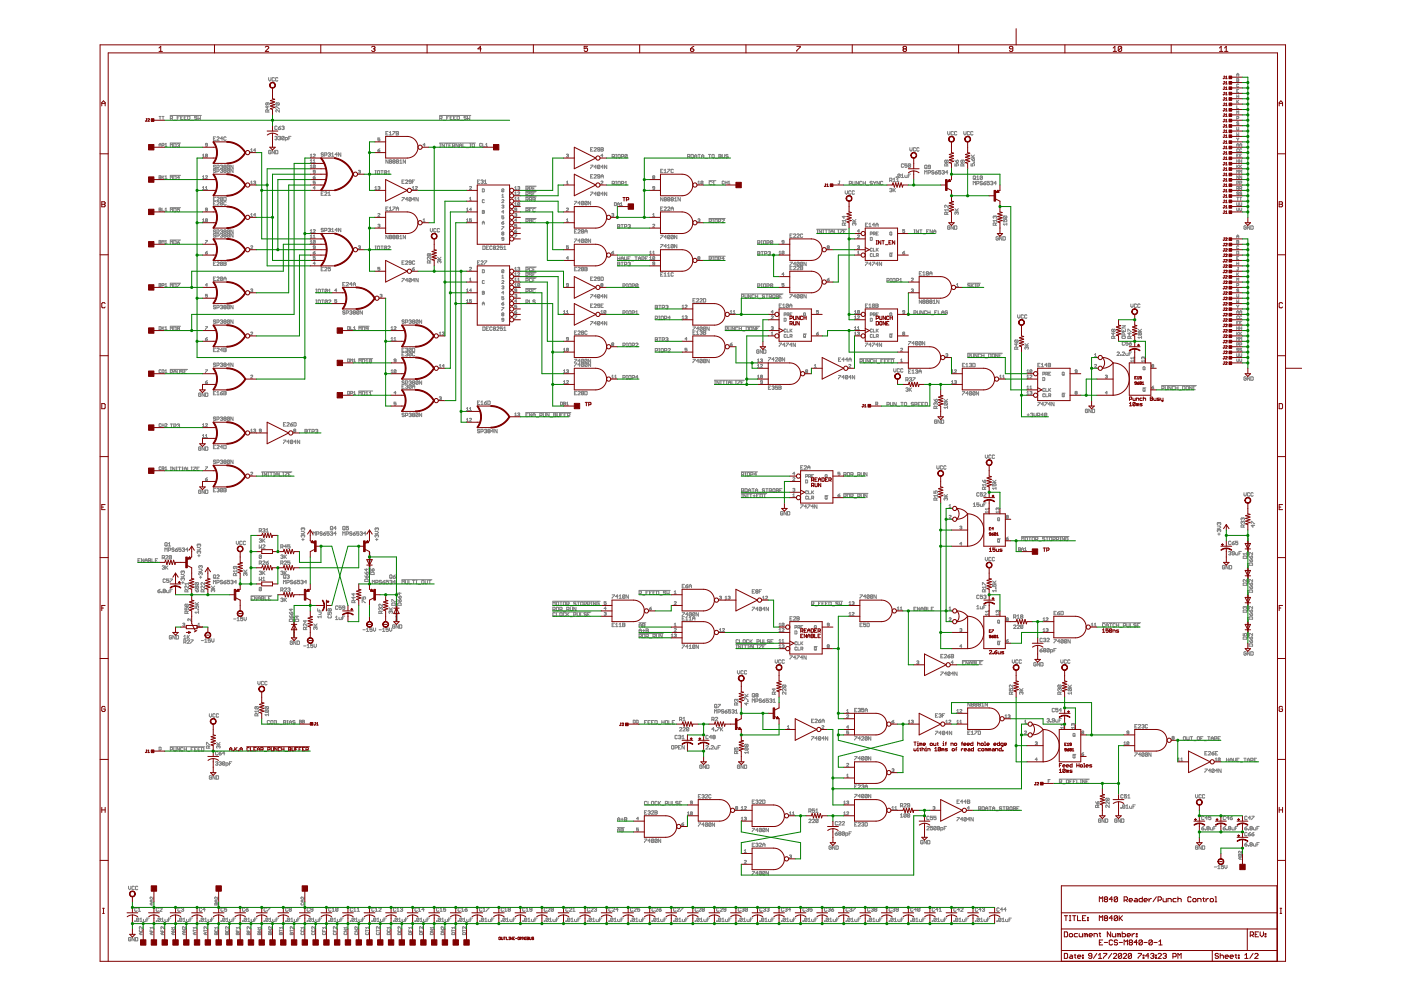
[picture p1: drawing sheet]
<svg xmlns="http://www.w3.org/2000/svg" width="420mm" height="297mm" viewBox="0 0 420 297" stroke-linecap="round" stroke-linejoin="round" font-family="sans-serif">
<g fill="none" stroke="#808080" stroke-width=".3">
<path d="M47.7 34.9h.6M48 34.9v.9M48.6 34.9h.6M48.9 34.9v.9M51 34.6h9.4M51.1 35.5h.5l.2-.5-.7-.2v1M51.4 35.5l.4 .3M52.1 36h.7M53.1 35.3h.4M53.8 34.8h-.7v1M54.2 35.3h.3M54.9 34.8h-.7v1h.7"/>
<path d="M55.2 35.3h.4M55.9 34.8h-.7v1h.7M56.3 34.8l.7 .2-.2 .8h-.5zM57.3 36h.7M59.1 35l-.2-.2-.5 .2 .1 .3 .6 .2-.2 .3-.5-.1M59.4 34.8v1l.4-.3 .3 .3v-1M80.2 30.8l-.2 .7-.3-.2 .2-.5h.7l.1 .2-.1 .5M80.2 31.9v.6l-.5-.5h1M80.4 33.6v-.5l-.5-.2-.2 .7h1M80.6 23.3v.6l.3 .4 .4-.4v-.6M80.7 32.9l-.3 .3M82.3 23.4l-.2-.1-.5 .1 .2 .9 .5-.2"/>
<path d="M82.7 32.5v-.6l1.1 .6M82.9 30.8h.7l.2 .2-.2 .5M82.9 30.8l-.2 .2 .2 .5h.7M82.9 30.8l.7 .7M83.1 38l-.2-.2-.5 .2 .2 .8 .5-.1M83.3 23.4l-.1-.1-.5 .1 .1 .9 .5-.2M83.5 38.3h.5l.2 .4-.6 .1zM83.8 32.9v.7l-.7-.7-.4 .2 .2 .5M84.2 37.8l-.7 .5M84.5 38l.5-.2 .2 .2-.2 .3M84.9 38.3h.1M85 38.3l.2 .2-.2 .3-.5-.1"/>
<path d="M115.7 39.9h.4M116.4 39.4h-.7v1h.7M116.8 39.8l.3-.4v1M117.8 39.4h.7l-.7 1M118.8 39.4l.7 .2-.1 .8h-.6zM118.8 39.9h.6M131.8 34.6h9.4M131.9 35.5h.5l.2-.5-.7-.2v1M132.2 35.5l.4 .3M132.9 36h.7M134 35.3h.3M134.6 34.8h-.6v1"/>
<path d="M135 35.3h.3M135.7 34.8h-.7v1h.7M136 35.3h.4M136.7 34.8h-.7v1h.7M137.1 34.8l.7 .2-.2 .8h-.5zM138.1 36h.7M139.8 35l-.1-.2-.5 .2 .1 .3 .5 .2-.1 .3-.5-.1M140.2 34.8v1l.3-.3 .4 .3v-1M284.2 39.4v.7l.3 .3 .4-.3v-.7M285.9 39.6l-.2-.2-.5 .2v.7l.2 .1 .5-.1M287 39.6l-.2-.2-.5 .2v.7l.1 .1 .6-.1M289 39.4v.7l.4 .3 .3-.3v-.7"/>
<path d="M290.8 39.6l-.2-.2-.5 .2v.7l.1 .1 .6-.1M291.8 39.6l-.2-.2-.5 .2v.7l.2 .1 .5-.1M370.9 35.5h.4l.2-.4-.6-.2v.9M370.9 31.7v.9h.6M370.9 23.6l.6 .1-.2 .8h-.4zM370.9 22.9v-.6l.3-.3 .3 .3v.6M370.9 28.4v.9M370.9 30.1v.8M370.9 34.2v-.9l.3 .3 .3-.3v.9M370.9 38.1l.2 .9 .4-.1v-.8M370.9 39.8v.8l.3-.3 .3 .3v-.8M370.9 22.4h.6"/>
<path d="M370.9 24h.4M370.9 27.3h.3M370.9 28.9h.6M371.1 30.5l.4 .4M371.5 25.4h-.6l.2 .7 .4-.1M371.5 30.1l-.6 .5M371.5 26.8h-.6v.9h.6M371.5 36.7l-.4-.2-.2 .3 .6 .5h-.6M371.5 28.4v.9M47.7 52.7l.6 .1-.1 .8h-.5zM47.7 43.9v-.6l.3-.3 .3 .3v.6M47.7 43.4h.6"/>
<path d="M47.7 53.1h.5M48.6 43.6l.6-.2-.2-.4h-.4v.9M48.6 52.7v.9M48.7 53.1l.5 .5M49.2 52.7l-.6 .6M49.5 43.3l.3-.3v.9M49.5 53l.3-.3v.9M49.5 43.9h.6M49.5 53.6h.6M51 42.9h3.1M51 52.6h3.1M51.1 53.8v-1.1l.3 .4 .4-.4v1.1"/>
<path d="M51.1 44.1v-1l.3 .3 .4-.3v1M52.1 52.7l.7 .2-.2 .9h-.5zM52.1 43.1l.7 .1-.2 .9h-.5zM53.1 43.2l.6-.1 .1 .1-.1 .4M53.5 43.6h.2M53.7 43.6l.1 .2-.1 .3-.6-.2M53.8 53.3h-.7l.6-.6v1.1M60.7 46.5l.3-.3v.9M60.7 53l.3-.3v.9M60.7 56.2l.3-.3v.9M60.7 53.6h.6M60.7 47.1h.6"/>
<path d="M60.7 56.8h.6M61.6 52.8h.6l-.6 .8h.6M61.6 56.8h.6M61.6 56.2l.3-.3v.9M62.2 43.4l-.6-.1 .2-.3 .4 .1v.6h-.6M62.2 46.4l-.4-.2-.2 .7M62.2 46.4v.5h-.6M62.2 46.4l-.6 .5M64 59.6h.3M64 41.6h.3M64.7 49.7l-.2-.2-.5 .2 .7 .7-.2 .1-.5-.1M64.7 41h-.7v1.1h.7"/>
<path d="M64.7 50.8l-.2-.1-.5 .1 .2 .4 .5 .1-.2 .4-.5-.2M64.7 59.1h-.7v1.1h.7M65 50.2l.7-.2-.1-.5h-.6v1M65 51.3h.6l.1-.5-.7-.1v1M65 41.2l.2-.2 .5 .2-.7 .9h.7M65 59.3l.2-.2 .5 .2-.7 .9h.7M66.1 49.7l.5-.2 .2 .2-.2 .3M66.1 50.8l.5-.1 .2 .1-.2 .4M66.4 50h.2M66.4 51.2h.2M66.6 50l.2 .2-.2 .3-.5-.1M66.6 51.2l.2 .1-.2 .4-.5-.2"/>
<path d="M66.8 59.3v.7l-.2 .2-.5-.2M66.8 59.3l-.5-.2-.2 .9M66.8 59.3l-.7 .7M66.8 41.6h-.7l.5-.6v1.1M67.1 59.1l.7 .2-.2 .9h-.5zM67.3 50l-.2-.1 .2-.4 .5 .2-.2 .3M67.3 50h.3M67.3 50l-.2 .2 .2 .3 .5-.1-.2-.4M67.3 51.2l-.2 .1 .2 .4 .5-.2-.2-.3M67.3 51.2l-.2-.2 .2-.3 .5 .1-.2 .4M67.3 51.2h.3M67.8 41.2l-.2-.2-.5 .2 .2 .9 .5-.2"/>
<path d="M68.9 49.7l-.2-.2-.5 .2v.7M68.9 50.8l-.2-.1-.5 .1v.7M68.9 49.7v.7l-.2 .1-.5-.1M68.9 50.8l-.2 .9-.5-.2M68.9 50.8l-.7 .7M68.9 49.7l-.7 .7M69.9 49.5v1l-.7-1v1M69.9 50.7v1l-.7-1v1M75.2 55.2h.6M75.2 45.5h.6M75.2 54.6l.3-.3v.9M75.2 44.9l.3-.3v.9"/>
<path d="M76.1 54.4l.4-.1v.4M76.4 54.7h.1M76.5 54.7v.5l-.4-.2M76.7 45h-.6l.4-.4v.9M81.3 45.3l-.2-.2-.5 .2v.6l.5 .2 .2-.5h-.4M82.3 45.1v1l-.7-1v1M82.4 41l.5-.1 .2 .1-.2 .4M82.7 45.1l.6 .2-.1 .8h-.5zM82.8 41.4h.1M82.9 41.4l.2 .2-.2 .3-.5-.2M83.5 41l.5-.1 .2 .1-.2 .4M83.8 41.4h.2"/>
<path d="M84 41.4l.2 .2-.2 .3-.5-.2M85.2 41l-.2-.1-.5 .1v.7M85.2 41l-.2 .9-.5-.2M85.2 41l-.7 .7M85.6 41.9l.6-.2-.1-.5h-.5v1M86.6 41.4h.3M87.3 40.9h-.7v1M93 46.5l.3-.3v.9M93 48.1l.3-.3v.9M93 49.7l.3-.3v.9M93 48.7h.6M93 47.1h.6"/>
<path d="M93 50.3h.6M93.9 48.7h.6M93.9 46.4h.6l-.6 .7h.6M93.9 53.1h.5l.1 .3-.4 .2zM93.9 48.1l.3-.3v.9M94.5 51.5l-.6-.1 .2-.3 .4 .1v.6h-.6M94.5 49.6l-.1 .7-.5-.1M94.5 54.3h-.6v.4h.6l-.1 .5-.5-.2M94.5 56.3h-.6l.5-.4v.9M94.5 52.7l-.6 .4M94.5 49.6h-.6v.6M94.5 49.6l-.6 .6"/>
<path d="M96.3 58h.4M97 57.5h-.7v1h.7M97 46l-.2-.2-.5 .2 .2 .3 .5 .2-.2 .3-.5-.1M97.4 57.7l.1-.2 .5 .2-.6 .8h.6M97.4 46.5h.5l.1-.5-.6-.2v1M98.4 57.9l.3-.4v1M98.4 46l.5-.2 .2 .2-.2 .3M98.4 58.5h.7M98.7 46.3h.2M98.9 46.3l.2 .2-.2 .3-.5-.1M99.4 46.1l.4-.3v1M99.4 46.8h.7"/>
<path d="M101.2 46.3h-.7l.5-.5v1M102.2 45.8v1l-.7-1v1M107.5 51.2l.4-.1v.4M107.8 51.5h.1M107.9 51.5v.4l-.4-.1M112.4 56.8h.6M112.4 56.2l.3-.3v.9M112.5 51.1h.3M112.5 52.2h.3M112.6 51.1v1.1M113.3 45h.5l.1 .3-.4 .2zM113.3 56l.5-.1v.4"/>
<path d="M113.3 51.1l.6 .2-.2 .9-.5-.2zM113.6 56.3h.2M113.8 56.3v.5l-.5-.2M113.9 41.4h-.6v.4h.6l-.1 .4-.5-.1M113.9 44.6l-.6 .4M114.2 51.1h.7M114.6 51.1v1.1M116 51.3l-.6-.2-.1 .9M116 51.3l-.2 .9-.5-.2M116 51.3l-.7 .7M116.3 52.2h.7M116.3 51.5l.3-.4v1.1"/>
<path d="M116.4 47.9v1l-.7-1v1M116.8 40.4h.7M116.9 48.4l-.1-.2 .1-.3 .6 .2-.2 .3M116.9 48.4l-.1 .2 .1 .3 .6-.1-.2-.4M116.9 48.4h.4M118 48.4l-.2-.2 .2-.3 .5 .2-.2 .3M118 48.4l-.2 .2 .2 .3 .5-.1-.2-.4M118 48.4h.3M119 48.4l-.2-.2 .2-.3 .5 .2-.1 .3M119 48.4l-.2 .2 .2 .3 .5-.1-.1-.4M119 48.4h.4M119.9 48.2l.3-.3v1"/>
<path d="M119.9 48.9h.7M120.6 59.2h.6l-.6 1M120.6 54.5h.3M121.2 54h-.6v1h.6M121.6 47.9v1l-.7-1v1M121.6 54.1l.2-.1 .5 .1-.7 .9h.7M122.3 59.7h-.7l.5-.5v1M123.3 59.4l-.5-.2-.2 .9M123.3 59.4l-.1 .8-.6-.1M123.3 54.5l-.7-.2 .2-.3 .5 .1v.7l-.1 .2-.6-.2M123.3 59.4l-.7 .7M123.7 56.8h.5"/>
<path d="M123.7 56.2l.3-.3v.9M123.7 54.5h.3M124.4 59.7h-.7l.5-.5v1M124.4 54h-.7v1M124.5 56h.6l-.6 .8h.6M125.4 59.2v1l-.7-1v1M127.5 43.4h-.6l.4-.4v.9M131.8 42.9h10.8M131.9 44.1h.3M131.9 43.1h.3M132 43.1v1M133.3 43.1v1l-.7-1v1"/>
<path d="M133.6 43.1h.7M133.9 43.1v1M134.6 43.6h.4M135.3 43.1h-.7v1h.7M135.7 43.8l.7-.2-.2-.5h-.5v1M136 43.8l.4 .3M137.4 43.1v1l-.7-1v1M137.8 43.6h.7M137.8 44.1v-.7l.3-.3 .4 .3v.7M138.8 43.1v1h.7M139.8 44.3h.7M140.8 59.4l.3-.3v.9"/>
<path d="M140.8 56h.6l-.6 .8h.6M140.9 44.1h.3M140.9 43.1h.3M141.1 43.1v1M141.6 43.2l.2-.1 .5 .1-.2 .9-.5-.2zM143.2 54.5h.3M143.9 54h-.7v1h.7M144.2 54.1l.5-.1 .2 .1-.2 .4M144.4 43.1l-.1-.1-.5 .1v.6h.6M144.6 54.5h.1M144.7 56.6l.5 .2-.1 .7h-.4zM144.7 54.5l.2 .2-.2 .3-.5-.2"/>
<path d="M144.8 43v.9h.6M145.3 55h.7M145.3 54.3l.3-.3v1M145.6 43.3l.3-.3v.9M145.6 43.9h.6M150.5 59.1h.6M150.5 58.5l.3-.3v.9M151.1 56.8l-.5-.2-.1 .8M151.1 56.8l-.2 .7-.4-.1M151.1 56.8l-.6 .6M154.4 56.2l.3-.3v.9M154.4 57.8l.3-.3v.9"/>
<path d="M154.4 59.4l.3-.3v.9M154.4 56.8h.6M154.4 58.4h.6M155.3 57.7h.6l-.6 .7h.6M155.3 56l.4-.1v.4M155.3 59.4l.3-.3v.9M155.6 56.3h.1M155.7 56.3v.5l-.4-.2M157.7 55.8h3.1M157.7 57.4h3.1M157.7 59h3.1M157.7 59.9l.7-.2-.2-.5h-.5v1"/>
<path d="M157.7 58.3l.7-.2-.2-.5h-.5v1M157.7 56.7h.5l.2-.5-.7-.2v1M158.1 58.3l.3 .3M158.1 59.9l.3 .3M158.1 56.7l.3 .3M158.8 59.9l.7-.2-.2-.5h-.5v1M158.8 56.7h.5l.2-.5-.7-.2v1M159.1 59.9l.4 .3M159.5 57.8l-.2-.2-.5 .2 .1 .3 .6 .2-.2 .3-.5-.1M159.8 59.2l.7 .2-.2 .8h-.5zM159.8 59.7h.5M159.8 58.1h.3"/>
<path d="M159.8 56.5h.3M160.5 57.6h-.7v1M160.5 56h-.7v1h.7M169.9 54.6l.3-.3v.9M169.9 55.2h.6M169.9 46.4l.4-.2v.5M170.2 46.7h.1M170.3 46.7v.4l-.4-.2M177.1 49.5h.7l-.7 1M177.1 57.6h.7l-.7 1M177.1 44.8h.4M177.1 52.9h.4"/>
<path d="M177.8 44.3h-.7v1h.7M177.8 52.3h-.7v1.1h.7M178.2 44.4l.1-.1 .6 .1-.7 .9h.7M178.2 52.5l.1-.2 .6 .2-.7 .9h.7M178.9 50h-.7l.5-.5v1M178.9 58.1h-.7l.5-.5v1M179.9 49.7l-.2-.2-.5 .2v.7M179.9 44.8h-.5l-.2-.2 .2-.3 .5 .1v.7l-.2 .2-.5-.2M179.9 52.9h-.5l-.2-.2 .2-.4 .5 .2v.7l-.2 .2-.5-.2M179.9 57.8l-.2-.2-.5 .2v.7M179.9 49.7v.7l-.2 .1-.5-.1M179.9 57.8v.7l-.2 .1-.5-.1"/>
<path d="M179.9 49.7l-.7 .7M179.9 57.8l-.7 .7M180.2 54.4h.6l-.6 .8h.6M180.3 44.3l.6 .1-.1 .9h-.5zM180.3 44.8h.5M180.3 53.4v-.7l.3-.4 .3 .4v.7M180.3 52.9h.6M180.8 46.7h-.6l.5-.5v.9M180.9 50h-.6l.5-.5v1M180.9 58.1h-.6l.5-.5v1M182 49.5v1l-.7-1v1M182 57.6v1l-.7-1v1"/>
<path d="M183.6 47h.5l.2-.5-.7-.2v1M183.6 55.1h.5l.2-.6-.7-.1v1M183.9 55.1l.4 .3M183.9 47l.4 .3M184.6 54.4h.4M184.6 55.4h.4M184.6 46.3h.4M184.6 47.3h.4M184.8 46.3v1M184.8 54.4v1M185.3 46.5l.2-.2 .5 .2-.2 .8-.5-.2zM185.3 54.5l.2-.1 .5 .1-.2 .9-.5-.2z"/>
<path d="M186.4 47l.6-.2-.1-.5h-.5v1M186.4 55.1l.6-.2-.1-.5h-.5v1M187.4 54.7l.3-.3v1M187.4 55.4h.7M188.1 46.5l-.5-.2-.2 .8M188.1 46.5l-.2 .8-.5-.2M188.1 46.5l-.7 .6M195.9 53.1v-.4l.4 .1-.1 .3M195.9 53.1v.5l.4-.2-.1-.3M195.9 53.1h.3M196.3 56.3l-.6-.1 .2-.3 .4 .1v.6h-.6M198.1 51.2h.4"/>
<path d="M198.8 59.2v1l-.7-1v1M198.8 50.7h-.7v1.1h.7M199.2 51.1l.3-.4v1.1M199.2 51.8h.7M199.3 59.7l-.1-.1 .1-.4 .6 .2-.2 .3M199.3 59.7l-.1 .2 .1 .3 .6-.1-.2-.4M199.3 59.7h.4M200.2 50.7h.7l-.7 1.1M200.4 59.7l-.2-.1 .2-.4 .5 .2-.2 .3M200.4 59.7l-.2 .2 .2 .3 .5-.1-.2-.4M200.4 59.7h.3M201.4 59.7l-.1-.1 .1-.4 .6 .2-.2 .3"/>
<path d="M201.4 59.7l-.1 .2 .1 .3 .6-.1-.2-.4M201.4 59.7h.4M202 50.9l-.2-.2-.5 .2 .1 .9 .6-.2M202.3 59.6l.3-.4v1M204 59.2v1l-.7-1v1M206.2 47h.5l.2-.5-.7-.2v1M206.5 47l.4 .3M207.2 46.3l.7 .2-.1 .8h-.6zM208.3 47.3v-.7l.3-.3 .4 .3v.7M208.3 46.8h.7M209.3 55.2h.6M209.3 54.6l.3-.3v.9"/>
<path d="M209.3 46.3h.7M209.7 46.3v1M210.4 47.3v-.7l.3-.3 .4 .3v.7M210.4 46.8h.7M210.8 54.4l-.1 .8-.5-.2M210.8 54.4h-.6v.6M210.8 54.4l-.6 .6M211.4 47.5h.7M212.4 46.3h.7M212.6 54.2h2.1M212.8 46.3v1M213.4 54.5l-.2-.1-.5 .1v.7l.2 .2 .5-.2"/>
<path d="M213.5 46.5l.2-.2 .5 .2-.2 .8-.5-.2zM213.7 55.4h.7M213.7 54.7l.4-.3v1M214.5 47.5h.7M215.6 46.3l.7 .2-.2 .8h-.5zM215.6 46.8h.5M216.6 46.3l.2 1 .5-.2v-.8M217.2 54.4h-.6l.1 .8 .5-.2M217.5 54.3v.9M217.5 54.7h.6M218.1 54.3v.9M218.4 54.6l.3-.3v.9"/>
<path d="M218.4 55.2h.5M218.4 46.5l-.2-.2-.5 .2 .1 .3 .6 .2-.2 .3-.5-.2M251.6 54.3h.3M251.8 54.3v.7h-.5M253.5 57.2v.7l.3 .3 .4-.3v-.7M254.7 55.1l.7-.2-.2-.5h-.5v1M255.2 57.4l-.2-.2-.5 .2v.7l.2 .1 .5-.1M255.7 54.4l.2 1 .5-.2v-.8M256.2 57.4l-.1-.2-.5 .2v.7l.1 .1 .5-.1M257.5 54.4v1l-.7-1v1M258.5 54.5l-.2-.1-.5 .1 .2 .9 .5-.2M258.8 54.9h.7"/>
<path d="M258.8 54.4v1M259.5 54.4v1M259.9 55.6h.7M261.6 54.5l-.1-.1-.6 .1 .2 .4 .5 .2-.1 .3-.6-.2M262 54.4l.3 .5M262.3 54.9v.5M262.7 54.4l-.4 .5M263.7 54.4v1l-.7-1v1M264.8 54.5l-.2-.1-.5 .1v.7l.1 .2 .6-.2M266.8 56.6l.5-.1 .2 .1-.2 .4M266.8 54.1l.7-.2-.2-.5h-.5v1M267.1 57h.2"/>
<path d="M267.1 54.1l.4 .3M267.3 57l.2 .1-.2 .4-.5-.2M267.8 56.5v1M267.8 53.8l.4-.4v1M267.8 54.4h.7M268 57l.5 .5M268.5 56.5l-.7 .6M268.8 53l.1 .2zM268.9 53.8l.3-.4v1M268.9 54.4h.7M270 52.3l-.2 .9-.5-.2M270 52.3l-.2-.1-.5 .1v.7"/>
<path d="M270 52.3l-.7 .7M270.3 53.2h.7M270.3 52.5l.4-.3v1M271 49.3l-.2-.2-.5 .2v.7l.2 .1 .5-.1M271.4 52.5l.1 .7h.5v-.7M272 49.1h-.6v.5l.3-.1 .3 .1-.1 .5-.5-.1M272.4 52.7h.3M272.9 44.3v.7l.3 .3 .4-.3v-.7M273.1 52.2h-.7v1M273.1 49.3l-.5-.2-.2 .9M273.1 49.3l-.7 .7M273.1 49.3v.7l-.2 .1-.5-.1"/>
<path d="M274.6 44.4l-.2-.1-.5 .1v.7l.2 .2 .5-.2M275.6 44.4l-.1-.1-.5 .1v.7l.1 .2 .5-.2M277.3 49.7l.2-.2 .5 .2-.2 .8-.5-.1zM277.3 52.2v-1.1l.4 .4 .3-.4v1.1M277.7 50.2l.3 .3M278.4 51.8h.5l.1-.5-.6-.2v1.1M279 50l-.6-.1 .1-.4 .5 .2v.7l-.1 .1-.5-.1M280.1 51.3l-.2-.2-.5 .2 .2 .3 .5 .2-.2 .4-.5-.2M280.4 51.6h.6l.1 .4-.5 .2zM281.1 51.1l-.7 .5M282.2 51.1h-.7v.5l.3-.1 .4 .1-.2 .6-.5-.2M282.5 51.3l.5-.2 .2 .2-.2 .3"/>
<path d="M282.9 51.6h.1M283 51.6l.2 .2-.2 .4-.5-.2M283.8 48.2l.2-.2 .4 .2-.2 .5-.4-.2M283.8 48.2l-.1-.2-.4 .2 .2 .5 .3-.2M283.8 48.2v.3M284 49.7v-.5l-.5-.2-.2 .7h1.1M284.2 51.6h-.6l.5-.5v1.1M284.4 49l-.4 .4M286.4 49v.7h.5l-.2-.3 .2-.4 .5 .2-.2 .5M286.4 48l.5 .7M286.9 48.2l.3-.2 .2 .5-.5 .2zM288.7 48v.5l-.2 .2-.3-.2 .1-.5h.7l.2 .2-.2 .5"/>
<path d="M288.8 49.7v-.5l-.5-.2-.1 .7h1M289.2 49l-.4 .4M291.2 49v.7h.5l-.2-.3 .2-.4 .5 .2-.1 .5M291.2 47.5l.5 .7M291.2 47.1h1M291.2 46.4l.7 .7M291.7 47.7l.4-.2 .1 .5-.5 .2zM291.9 52.9l.1-.2 .5 .2-.1 .9-.5-.2zM291.9 55.4v-1l.3 .3 .3-.3v1M292.1 48.5l.1 .2zM292.2 53.4l.3 .4M292.2 46.4l-.5 .6"/>
<path d="M292.9 55.1l.7-.2-.2-.5h-.5v1M292.9 53.8h.7M292.9 53.1l.3-.4v1.1M294.6 54.5l-.5-.1-.2 .3 .5 .2 .2 .3-.2 .2-.5-.2M294.6 52.9l-.5-.2-.2 .9M294.6 52.9v.7l-.2 .2-.5-.2M294.6 52.9l-.7 .7M295 54.9h.5l.2 .3-.6 .2zM295.7 54.4l-.7 .5M296.7 54.4h-.7v.5l.4-.2 .3 .2-.2 .5-.5-.2M297.1 54.5l.5-.1 .2 .1-.2 .4M297.4 54.9h.2"/>
<path d="M297.6 54.9l.2 .2-.2 .3-.5-.2M298.8 54.9h-.7l.5-.5v1M370.9 54.9h.4l.2-.5-.6-.1v.9M370.9 43.4h.6M370.9 56.5h.4l.2-.5-.6-.1v.9M370.9 51.9v-.8l.3 .3 .3-.3v.8M370.9 46.7h.3M370.9 59.1h.6M370.9 41.4l.3 .4M370.9 43.9v-.6l.3-.3 .3 .3v.6M370.9 47.8v.9M370.9 49.4v.9"/>
<path d="M370.9 48.3h.6M371.1 49.9l.4 .4M371.2 41.8v.4M371.2 59.1v.9M371.2 56.5l.3 .3M371.5 57.7l-.4-.2-.2 .3 .6 .5h-.6M371.5 49.4l-.6 .6M371.5 46.2h-.6v.9h.6M371.5 44.7h-.6l.2 .8 .4-.2M371.5 52.7v.9l-.6-.9v.9M371.5 41.4l-.3 .4M371.5 47.8v.9"/>
<path d="M371.8 54.9h.4l.2-.5-.6-.1v.9M371.8 43.4h.6M371.8 46.7h.3M371.8 56.5h.4l.2-.5-.6-.1v.9M371.8 59.1h.6M371.8 43.9v-.6l.3-.3 .3 .3v.6M371.8 47.8v.9M371.8 49.4v.9M371.8 51.9v-.8l.3 .3 .3-.3v.8M371.8 48.3h.6M371.9 49.9l.5 .4M372.1 56.5l.3 .3"/>
<path d="M372.1 59.1v.9M372.4 57.7l-.5-.2-.1 .3 .6 .5h-.6M372.4 44.7h-.6l.1 .8 .5-.2M372.4 46.2h-.6v.9h.6M372.4 52.7v.9l-.6-.9v.9M372.4 47.8v.9M372.4 49.4l-.6 .6M47.7 62.4l.6 .1-.1 .8h-.5zM47.7 72.1l.6 .1-.1 .8h-.5zM47.7 62.8h.5M47.7 72.5h.5M48.6 62.4v.9h.6"/>
<path d="M48.6 73v-.9l.3 .3 .3-.3v.9M49.5 63.3h.6M49.5 62.7l.3-.3v.9M49.5 72.4l.3-.3v.9M49.5 73h.6M51 71.9h3.1M51 62.3h3.1M51.1 73.2v-1.1l.3 .4 .4-.4v1.1M51.1 63.5v-1.1l.3 .4 .4-.4v1.1M52.1 62.4l.7 .2-.2 .9h-.5zM52.1 72.1l.7 .2-.2 .9h-.5zM53.1 72.7h.6l.1 .3-.5 .2z"/>
<path d="M53.8 62.4h-.7v.6l.4-.2 .3 .2-.1 .5-.6-.2M53.8 72.1l-.7 .6M60.7 65.9l.3-.3v.9M60.7 66.5h.6M61.6 72.1h.6l-.6 .9M61.6 75.7h.5l.1 .3-.4 .2zM62.2 62.8l-.6-.1 .2-.3 .4 .1v.6h-.6M62.2 65.7h-.6v.6M62.2 75.3l-.6 .4M62.2 65.7v.6h-.6M62.2 65.7l-.6 .6M64 79h.3"/>
<path d="M64 60.9h.3M64.7 70.2l-.2-.2-.5 .2 .7 .7-.2 .2-.5-.2M64.7 60.4h-.7v1.1h.7M64.7 69.1l-.5-.2-.2 .4 .5 .1 .2 .4-.2 .1-.5-.1M64.7 78.5h-.7v1.1h.7M65 69.6l.7-.2-.1-.5h-.6v1M65 70.7h.6l.1-.5-.7-.2v1.1M65 60.6l.2-.2 .5 .2-.7 .9h.7M65 78.7l.2-.2 .5 .2-.7 .9h.7M66.1 69.1l.5-.2 .2 .2-.2 .3M66.1 70.2l.5-.2 .2 .2-.2 .3M66.4 70.5h.2"/>
<path d="M66.4 69.4h.2M66.6 69.4l.2 .2-.2 .3-.5-.1M66.6 70.5l.2 .2-.2 .4-.5-.2M66.8 60.6l-.2 .9-.5-.2M66.8 78.7l-.2 .9-.5-.2M66.8 60.6l-.5-.2-.2 .9M66.8 78.7l-.5-.2-.2 .9M66.8 78.7l-.7 .7M66.8 60.6l-.7 .7M67.1 78.5l.7 .2-.2 .9h-.5zM67.1 79h.5M67.3 70.5h.3"/>
<path d="M67.3 69.4l-.2-.1 .2-.4 .5 .2-.2 .3M67.3 69.4l-.2 .2 .2 .3 .5-.1-.2-.4M67.3 70.5l-.2-.1 .2-.4 .5 .2-.2 .3M67.3 70.5l-.2 .2 .2 .4 .5-.2-.2-.4M67.3 69.4h.3M67.8 60.6l-.2-.2-.5 .2 .2 .9 .5-.2M68.9 69.1l-.6-.2-.1 .9M68.9 70.2l-.2-.2-.5 .2v.7M68.9 69.1l-.2 .8-.5-.1M68.9 70.2v.7l-.2 .2-.5-.2M68.9 70.2l-.7 .7M68.9 69.1l-.7 .7"/>
<path d="M69.9 68.9v1l-.7-1v1M69.9 70v1.1l-.7-1.1v1.1M75.2 73.8h.6l-.6 .8h.6M75.2 64.9h.6M75.2 64.3l.3-.3v.9M76.7 64.4h-.6l.4-.4v.9M93 69.1l.3-.3v.9M93 70.7l.3-.3v.9M93 72.4l.3-.3v.9M93 73h.6M93 71.3h.6M93 69.7h.6"/>
<path d="M93.9 75.7h.5l.1 .3-.4 .2zM93.9 69h.6l-.6 .7h.6M93.9 71.3h.6M93.9 70.7l.3-.3v.9M94.5 74.1h-.4v-.4l.4 .1v.6h-.6M94.5 79h-.6l.5-.5v.9M94.5 72.2l-.6 .6M94.5 72.2l-.1 .8-.5-.2M94.5 76.9h-.6v.5h.6l-.1 .4-.5-.1M94.5 72.2l-.4-.1-.2 .7M94.5 75.3l-.6 .4M97 68.6l-.5-.2-.2 .4 .5 .1 .2 .4-.2 .1-.5-.1"/>
<path d="M97.4 69.1h.5l.1-.5-.6-.2v1M98.4 68.6l.5-.2 .2 .2-.2 .3M98.7 68.9h.2M98.9 68.9l.2 .2-.2 .3-.5-.1M99.4 68.8l.4-.4v1M99.4 69.4h.7M101.2 68.9h-.7l.5-.5v1M102.2 68.4v1l-.7-1v1M107.5 73.8l.4-.1v.4M107.8 74.1h.1M107.9 74.1v.5l-.4-.2M112.5 73.7h.3"/>
<path d="M112.5 74.8h.3M112.6 73.7v1.1M113.3 64.1h.6l-.6 .8h.6M113.3 67.4l.5-.2v.5M113.3 73.7l.6 .2-.2 .9-.5-.2zM113.6 67.7h.2M113.8 67.7v.4l-.5-.1M114.2 73.7h.7M114.6 73.7v1.1M115.7 62.5h.4M116 73.9l-.6-.2-.1 .9M116 73.9l-.2 .9-.5-.2"/>
<path d="M116 73.9l-.7 .7M116.3 73.9l.2-.2 .5 .2-.7 .9h.7M116.4 62h-.7v1.1h.7M116.4 70.5v1.1l-.7-1.1v1.1M116.8 63.1h.7M116.8 62.4l.3-.4v1.1M116.9 71l-.1-.1 .1-.4 .6 .2-.2 .3M116.9 71h.4M116.9 71l-.1 .2 .1 .4 .6-.2-.2-.4M117.8 62h.7l-.7 1.1M118 71l-.2-.1 .2-.4 .5 .2-.2 .3M118 71l-.2 .2 .2 .4 .5-.2-.2-.4"/>
<path d="M118 71h.3M118.8 63.1v-.7l.4-.4 .3 .4v.7M118.8 62.5h.7M119 71l-.2-.1 .2-.4 .5 .2-.1 .3M119 71l-.2 .2 .2 .4 .5-.2-.1-.4M119 71h.4M119.9 71.6h.7M119.9 70.9l.3-.4v1.1M120.6 78.7h.3M121.2 78.2h-.6v1h.6M121.6 70.5v1.1l-.7-1.1v1.1M121.6 78.4l.2-.2 .5 .2-.7 .8h.7"/>
<path d="M123.3 78.7h-.5l-.2-.2 .2-.3 .5 .2v.7l-.1 .1-.6-.1M124.4 78.4l-.2-.2-.5 .2v.7l.2 .1 .5-.1M126.9 65.9l.3-.3v.9M126.9 66.5h.6M128.7 76.2l.2-.1 .3 .1-.2 .6-.3-.2M128.7 76.2l-.2-.1-.3 .1 .1 .6 .4-.2M128.7 76.2v.4M128.9 78.8l-.2-.7-.5 .2v.5h1M129.1 68.5v.7l.3 .3 .3-.3v-.7M129.2 77.1v.7l-.7-.7-.3 .2 .1 .5M129.2 78.1l-.3 .4M130.8 68.7l-.2-.2-.5 .2v.7l.2 .1 .5-.1"/>
<path d="M131.2 77.8h1M131.2 77.1l.7 .7M131.7 78.3l-.1-.2-.4 .2 .2 .5M131.7 78.3l.2-.2 .3 .2-.1 .5M131.7 78.3v.2M131.8 68.7l-.2-.2-.5 .2v.7l.2 .1 .5-.1M132.2 77.1l-.5 .5M139.9 63.3h.6M139.9 66.5h.6M139.9 62.7l.3-.3v.9M139.9 65.9l.3-.3v.9M140.8 60h.6"/>
<path d="M141.4 65.6h-.6v.4h.6l-.2 .5-.4-.2M141.4 62.8h-.6l.4-.4v.9M143.2 78.7h.3M143.9 78.2h-.7v1h.7M144.2 78.4l.2-.2 .5 .2-.7 .8h.7M144.7 63.1l.5 .1-.1 .8h-.4zM144.7 67.2v-.6l.2-.3 .3 .3v.6M144.7 63.5h.4M144.7 66.8h.5M144.8 73.7l.7 .2-.2 .9h-.5zM145.2 60h-.5v.6h.5M145.3 78.2h.7l-.7 1"/>
<path d="M145.8 74.3h.4M146.5 73.7h-.7v1.1h.7M147.6 73.9l-.2-.2-.5 .2v.7l.2 .2 .5-.2M148.1 74.3l-.2-.2 .2-.4 .5 .2-.2 .4M148.1 74.3h.3M148.1 74.3l-.2 .1 .2 .4 .5-.2-.2-.3M149 73.9l.1-.2 .5 .2-.6 .9h.6M150.5 66.8h.4l.2 .3-.5 .1zM150.5 67.9h.6l-.6 .9M150.5 61.6l.4-.1v.4M150.5 60h.6l-.6 .7h.6M150.6 70v-.4l.5 .1-.2 .3"/>
<path d="M150.6 70v.4l.5-.1-.2-.3M150.6 70h.3M150.7 73.7h-.7v.6l.3-.2 .4 .2-.2 .5-.5-.2M150.8 61.9h.1M150.9 61.9v.5l-.4-.2M151 74.1l.4-.4v1.1M151 74.8h.7M151.1 64.7h-.6v.5h.6l-.2 .4-.4-.2M151.1 71.6h-.5v-.4l.5 .1v.6h-.6M151.1 63.5h-.6l.4-.4v.9M151.1 66.3l-.6 .5M154.4 64.1l.4-.1v.4"/>
<path d="M154.4 70.4h.6l-.6 .9M154.4 69.3h.4l.2 .3-.5 .1zM154.4 61l.3-.3v.9M154.4 60h.6M154.4 61.6h.6M154.7 64.4h.1M154.8 64.4v.5l-.4-.2M155 62.8h-.5v-.4l.5 .1v.6h-.6M155 66h-.6l.4-.4v.9M155 68.8l-.6 .5M155 67.2h-.6v.5h.6l-.2 .4-.4-.1M155.3 60h.6"/>
<path d="M155.9 60.9l-.2 .7-.4-.1M155.9 60.9h-.6v.6M155.9 60.9l-.6 .6M157.7 65.5h3.1M157.7 62.3h3.1M157.7 63.1l.7-.1-.2-.6h-.5v1.1M157.7 66.4h.5l.2-.6-.7-.1v1M158.1 63.1l.3 .4M158.1 66.4l.3 .3M158.8 65.7l.7 .1-.2 .9h-.5zM158.8 66.2h.5M158.8 63h.3"/>
<path d="M159.5 62.4h-.7v1.1M160.5 65.8l-.2-.1-.5 .1 .2 .9 .5-.2M160.5 62.6l-.2-.2-.5 .2 .2 .9 .5-.2M169.9 65.9l.3-.3v.9M169.9 62.5h.6l-.6 .8h.6M169.9 66.5h.6M170.5 73.7h-.6v.4h.6l-.2 .5-.4-.2M170.5 77.4h-.6l.4-.5v.9M172.3 60.3h.7l-.7 1.1M172.3 71.6h.7l-.7 1.1M172.3 69.3h.3M173 68.8h-.7v1.1h.7"/>
<path d="M173.3 69l.2-.2 .5 .2-.7 .9h.7M174 60.9h-.7l.5-.6v1.1M174 72.2h-.7l.5-.6v1.1M174.5 69.3l-.2 .2 .2 .4 .5-.2-.1-.4M174.5 69.3l-.2-.1 .2-.4 .5 .2-.1 .3M174.5 69.3h.4M175 60.5l-.1-.2-.6 .2v.7M175 71.8l-.5-.2-.2 .9M175 60.5v.7l-.1 .2-.6-.2M175 71.8l-.1 .9-.6-.2M175 60.5l-.7 .7M175 71.8l-.7 .7"/>
<path d="M175.4 69.9v-.7l.3-.4 .4 .4v.7M175.4 69.3h.7M176.1 60.5v.7l-.2 .2-.5-.2M176.1 71.8l-.2 .9-.5-.2M176.1 60.5l-.2-.2-.5 .2v.7M176.1 71.8l-.2-.2-.5 .2v.7M176.1 60.5l-.7 .7M176.1 71.8l-.7 .7M177.1 60.3v1.1l-.7-1.1v1.1M177.1 71.6v1.1l-.7-1.1v1.1M183.5 64.1l.4-.1v.4M183.5 75.7h.4l.1 .3-.4 .2z"/>
<path d="M183.7 64.4h.2M183.9 64.4v.5l-.4-.2M184 75.3l-.5 .4M184.3 60.7l.5 .2-.1 .7h-.4zM185.1 61.6v-.6l.3-.3 .3 .3v.6M185.1 61.2h.6M185.2 67.3l.7 .2-.2 .8h-.5zM185.2 77v1M185.2 78.6l.7 .2-.2 .8h-.5zM185.2 79.1h.5M185.2 67.8h.5M185.2 77.5h.7"/>
<path d="M185.9 77v1M186.1 61l.3-.3v.9M186.1 61.6h.5M186.2 78v-.7l.4-.3 .3 .3v.7M186.2 78.6h.7M186.2 67.3h.7M186.2 77.5h.7M186.6 67.3v1M186.6 78.6v1M187.3 79.3h.5l.2-.5-.7-.2v1M187.3 68h.5l.2-.5-.7-.2v1M187.3 77v.7l.3 .3 .4-.3v-.7"/>
<path d="M188.3 78.8l.5-.2 .2 .2-.2 .3M188.3 67.5l.5-.2 .2 .2-.2 .3M188.3 77.5h.4M188.7 79.1h.1M188.7 67.8h.1M188.8 67.8l.2 .2-.2 .3-.5-.1M188.8 79.1l.2 .2-.2 .3-.5-.1M189 77h-.7v1h.7M189.4 78.2h.7M190.4 77h.7M190.8 77v1M191.5 78v-.7l.3-.3 .3 .3v.7"/>
<path d="M191.5 77.5h.6M192.5 77.7h.5l.2-.5-.7-.2v1M193.5 77.5h.4M194.2 77h-.7v1h.7M194.8 77.2l.3-.3v.9M194.8 77.8h.6M194.8 75.6l.3-.3v.9M194.8 76.2h.6M195.7 64.3l.3-.3v.9M195.7 75.6l.3-.3v.9M195.7 67.4h.6l-.6 .7h.6M195.7 76.2h.6"/>
<path d="M195.7 64.9h.6M196.3 79l-.6-.2 .2-.3 .4 .2v.6h-.6M196.3 77.1h-.6v.6M196.3 77.1l-.6 .6M196.3 77.1l-.1 .7-.5-.1M198.1 70.5h.7l-.7 1.1M198.1 73.3h.7l-.7 1M198.1 62.5h.4M198.8 62h-.7v1.1h.7M199.2 62.2l.1-.2 .6 .2-.7 .9h.7M199.9 71h-.7l.5-.5v1.1M199.9 73.8h-.7l.5-.5v1"/>
<path d="M200.2 73.6l.4-.3v1M200.2 74.3h.7M200.2 62.2l.2-.2 .5 .2-.7 .9h.7M200.9 70.7l-.2-.2-.5 .2v.7M200.9 70.7v.7l-.2 .2-.5-.2M200.9 70.7l-.7 .7M201.3 63.1v-.7l.3-.4 .4 .4v.7M201.3 62.5h.7M202 70.7v.7l-.2 .2-.5-.2M202 73.4v.7l-.2 .2-.5-.2M202 73.4l-.6-.1-.1 .8M202 70.7l-.6-.2-.1 .9"/>
<path d="M202 73.4l-.7 .7M202 70.7l-.7 .7M202.3 60.2h.7M203 70.5v1.1l-.7-1.1v1.1M203 73.3v1l-.7-1v1M209.3 65.7l.4-.1v.4M209.4 77.4v.4l.5-.1-.2-.3M209.4 77.4v-.5l.5 .2-.2 .3M209.4 77.4h.3M209.6 66h.1M209.7 66v.5l-.4-.2M212.6 65.5h4.9"/>
<path d="M212.6 76.8h4.9M212.7 66.4h.5l.2-.6-.7-.1v1M212.7 77.7l.7-.2-.2-.5h-.5v1M213 66.4l.4 .3M213 77.7l.4 .3M213.7 66.7h.4M213.7 65.7h.4M213.7 77h.4M213.7 78h.4M213.9 65.7v1M213.9 77v1M214.4 65.8l.2-.1 .5 .1-.2 .9-.5-.2z"/>
<path d="M214.4 77.2l.2-.2 .5 .2-.2 .8-.5-.1zM215.5 66.4l.6-.2-.1-.5h-.5v1M215.5 77.7l.6-.2-.1-.5h-.5v1M216.5 65.8l.2-.1 .5 .1-.7 .9h.7M217.2 77.5h-.7l.5-.5v1M227.2 75.4l.7 .1-.2 .9h-.5zM227.2 75.9h.5M227.2 72.8l.7-.1-.2-.6h-.5v1.1M227.6 72.8l.3 .4M228.3 73.2h.3M228.3 72.1h.3M228.3 75.4h.6"/>
<path d="M228.4 72.1v1.1M228.6 75.4v1M229 72.3l.1-.2 .5 .2-.1 .9-.5-.2zM229.3 76.1h.5l.2-.6-.7-.1v1M230 72.8l.7-.1-.2-.6h-.5v1.1M230.3 75.5l.6-.1 .1 .1-.1 .4M230.7 75.9h.2M230.9 75.9l.1 .2-.1 .3-.6-.2M231.7 72.3v.7l-.1 .2-.6-.2M231.7 72.3l-.1-.2-.6 .2v.7M231.7 72.3l-.7 .7M233.6 76.2h.6"/>
<path d="M233.6 75.6l.3-.3v.9M235.1 72.5l-.6-.1 .2-.3 .4 .1v.6h-.6M235.1 75.4l-.4-.1-.2 .7M235.1 75.4v.6h-.6M235.1 75.4l-.6 .6M236.9 78.6h.7l-.7 1M236.9 70.6h.4M237.6 70.1h-.7v1.1h.7M237.6 79.8h-.7v1.1h.7M238 80l.1-.2 .6 .2-.7 .9h.7M238 70.3l.1-.2 .6 .2-.7 .9h.7M238.7 79.1h-.7l.5-.5v1"/>
<path d="M239 70.3l.2-.2 .5 .2-.7 .9h.7M239 80l.2-.2 .5 .2-.7 .9h.7M239.7 78.8l-.2 .8-.5-.1M239.7 78.8l-.5-.2-.2 .9M239.7 78.8l-.7 .7M240 79.8l.7 .2-.1 .9h-.6zM240.7 78.8l-.5-.2-.2 .9M240.7 70.3l-.1-.2-.6 .2 .2 .9 .5-.2M240.7 78.8l-.1 .8-.6-.1M240.7 78.8l-.7 .7M241.8 78.6v1l-.7-1v1M244.9 68.7h9.1"/>
<path d="M245 68.9h.3M245 69.9h.3M245.2 68.9v1M246.4 68.9v1l-.7-1v1M246.7 68.9h.4M246.7 69.9h.4M246.9 68.9v1M247.4 68.9h.7M247.8 68.9v1M248.2 74.1v.5l.5-.2-.2-.3M248.2 74.1v-.4l.5 .1-.2 .3M248.2 74.1h.3"/>
<path d="M248.5 68.9h.3M248.5 69.9h.3M248.6 68.9v1M249.2 69.9v-.6l.3-.4 .4 .4v.6M249.2 69.4h.7M250.2 68.9v1h.7M251.2 68.9h.4M251.2 69.9h.4M251.4 68.9v1M251.9 68.9h.7l-.7 .9v.1h.7M253 69.4h.3M253.1 64.7v.7l-.5-.5h1"/>
<path d="M253.3 67.5v-.5l-.5-.2-.2 .7h1M253.6 65.8v.7M253.6 66.1h-1l.3 .4M253.6 66.8l-.3 .4M253.7 68.9h-.7v1h.7M255.7 66.5h1M255.7 65.8l.6 .7M256.2 67l-.2-.2-.3 .2 .1 .5M256.2 67l.1-.2 .4 .2-.2 .5M256.2 67v.2M256.7 65.8l-.5 .5M257.2 73.8l.4-.1v.4"/>
<path d="M257.2 76.2h.5M257.2 70.6h.5l-.5 .7h.5M257.2 75.6l.3-.3v.9M257.5 74.1h.1M257.6 74.1v.5l-.4-.2M257.7 69.3h-.5l.4-.5v.9M259.5 78.6h.7l-.7 1M259.5 67.4h.4M260.2 66.9h-.7v1h.7M260.6 67.2l.3-.3v1M260.6 67.9h.7M261 70.1h.5l.1-.4-.6-.1v.8"/>
<path d="M261 71.2l.6 .1-.1 .8h-.5zM261.3 79.1h-.7l.5-.5v1M261.6 76.2h-.6l.2 .7 .4-.1M261.6 74.5h-.6l.2 .8 .4-.2M261.6 78.6h.7l-.7 1M261.9 70.1h.5l.1-.4-.6-.1v.8M261.9 74.4v.9h.6M261.9 76v.9h.6M262.2 70.1l.3 .3M262.3 67.4h-.7l.5-.5v1M262.7 67.9v-.7l.3-.3 .4 .3v.7M262.7 67.4h.7"/>
<path d="M262.8 74.4v.9M262.8 76.6l.6-.1-.2-.5h-.4v.9M262.8 70h.3M263 74.8l.4 .5M263.1 76.6l.3 .3M263.4 79.1h-.7l.5-.5v1M263.4 69.6h-.6v.8h.6M263.4 74.4l-.6 .6M264.4 78.6v1l-.7-1v1M266.8 75.8h.9M266.8 76.2h.6l-.1 .7-.5-.1zM267 69.6l.4 .1-.1 .7-.5-.1z"/>
<path d="M267.1 70.1l.3 .3M267.1 76.6l.3 .3M270.7 75.7h.5l.1 .3-.4 .2zM271.3 68.8h-.6v.5h.6l-.1 .4-.5-.1M271.3 75.3l-.6 .4M274.1 68.9h.3M274.1 69.9h.3M274.3 68.9v1M275.5 68.9v1l-.7-1v1M275.8 68.9h.7M276.2 68.9v1M276.9 70.1h.7"/>
<path d="M277.9 69.4h.3M278.6 68.9h-.7v1h.7M279.6 68.9v1l-.7-1v1M280 69.4h.7M280 69.9v-.6l.3-.4 .4 .4v.6M284 64.3l-.2-.7-.5 .2v.5h1.1M284.4 61.5v.7l-.7-.7-.4 .2 .2 .5M284.4 63.6l-.4 .3M284.4 62.9h-1.1l.4 .3M284.4 62.5v.7M284.9 67.9l-.2-.2-.5 .2 .2 .8 .5-.1v-.4h-.4M285.9 67.7v1l-.7-1v1"/>
<path d="M286.3 67.7l.7 .2-.2 .8h-.5zM286.4 63.2h1M286.4 62.5l.7 .7M286.9 63.8l-.2-.2-.3 .2 .1 .5M286.9 63.8l.2-.2 .3 .2-.2 .5M286.9 63.8v.1M287.4 62.5l-.5 .6M298.4 64.9l.1-.2 .4 .2-.2 .5M298.4 64.9l-.2-.2-.3 .2 .1 .5M298.4 64.9v.2M298.5 67.5v-.5l-.5-.2-.1 .7h1M298.9 65.8v.7"/>
<path d="M298.9 66.8l-.4 .4M298.9 66.1h-1l.3 .4M299.4 71.1l-.2-.2-.5 .2 .2 .9 .5-.2v-.4h-.3M300.5 70.9v1.1l-.7-1.1v1.1M300.8 70.9l.7 .2-.2 .9h-.5zM300.9 65.8v.7h.5l-.2-.5 .6-.2 .1 .2-.1 .5M301.1 64.7l-.2 .2 .2 .5h.7M301.1 64.7h.7l.1 .2-.1 .5M301.1 64.7l.7 .7M301.9 67.2h-1l.3 .3M301.9 66.8v.7M370.9 71.3v-.6l.3-.3 .3 .3v.6"/>
<path d="M370.9 62.4v.6l.3 .3 .3-.3v-.6M370.9 72.1l.6 .1-.2 .8h-.4zM370.9 72.5h.4M370.9 79h.6M370.9 77.4h.3M370.9 75.3l.6 .1-.2 .8h-.4zM370.9 60.7l.2 .9 .4-.1v-.8M370.9 78.5v.9M370.9 70.9h.6M371.5 76.9h-.6v.9h.6M371.5 73.8h-.6l.2 .8 .4-.2M371.5 78.5v.9"/>
<path d="M371.8 60.7l.1 .9 .5-.1v-.8M371.8 62.4v.6l.3 .3 .3-.3v-.6M373.8 67.9l-.2-.2-.5 .2 .1 .8 .6-.1v-.4h-.4M374.8 67.7v1l-.7-1v1M375.1 67.7l.7 .2-.1 .8h-.6zM47.7 85l.6 .1-.1 .8h-.5zM47.7 97.9l.6 .2-.1 .7h-.5zM47.7 85.4h.5M48.6 85.6l.6-.2-.2-.4h-.4v.9M48.6 97.9v.9M48.7 98.4l.5 .4M49.2 97.9l-.6 .6"/>
<path d="M49.5 85.3l.3-.3v.9M49.5 98.2l.3-.3v.9M49.5 85.9h.6M49.5 98.8h.6M51 84.9h3.1M51 97.8h3.1M51.1 99v-1l.3 .3 .4-.3v1M51.1 86.1v-1l.3 .3 .4-.3v1M52.1 98l.7 .2-.2 .8h-.5zM52.1 85.1l.7 .1-.2 .9h-.5zM53.1 85.1h.7l-.7 1M53.3 98.5l-.2-.2 .2-.3 .5 .2-.1 .3"/>
<path d="M53.3 98.5l-.2 .2 .2 .3 .5-.2-.1-.3M53.3 98.5h.4M61.6 97.9h.6l-.6 .9M62.2 88.2h-.6v.5h.6l-.1 .4-.5-.1M62.2 85.4h-.6l.5-.4v.9M64 83.6h.3M64.7 83h-.7v1.1h.7M64.7 91.7l-.2-.2-.5 .2 .7 .7-.2 .2-.5-.2M64.7 96.1l-.5-.2-.2 .3 .5 .2 .2 .4-.2 .1-.5-.1M65 92.2l.7-.1-.1-.6h-.6v1.1M65 96.6l.7-.2-.1-.5h-.6v1M65 83.2l.2-.2 .5 .2-.7 .9h.7"/>
<path d="M66.1 91.7l.5-.2 .2 .2-.2 .4M66.1 96.1l.5-.2 .2 .2-.2 .3M66.4 92.1h.2M66.4 96.4h.2M66.6 92.1l.2 .1-.2 .4-.5-.2M66.6 96.4l.2 .2-.2 .3-.5-.1M66.8 83.2v.7l-.2 .2-.5-.2M66.8 83.2l-.5-.2-.2 .9M66.8 83.2l-.7 .7M67.1 84.1v-.7l.4-.4 .3 .4v.7M67.1 83.6h.7M67.3 92.1l-.2-.2 .2-.4 .5 .2-.2 .4"/>
<path d="M67.3 92.1l-.2 .1 .2 .4 .5-.2-.2-.3M67.3 96.4l-.2-.2 .2-.3 .5 .2-.2 .3M67.3 96.4l-.2 .2 .2 .3 .5-.1-.2-.4M67.3 92.1h.3M67.3 96.4h.3M68.9 91.7l-.2-.2-.5 .2v.7M68.9 96.1l-.6-.2-.1 .9M68.9 91.7v.7l-.2 .2-.5-.2M68.9 96.1l-.2 .8-.5-.1M68.9 91.7l-.7 .7M68.9 96.1l-.7 .7M69.9 91.5v1.1l-.7-1.1v1.1"/>
<path d="M69.9 95.9v1l-.7-1v1M75.2 99.7h.6l-.6 .7h.6M75.2 86.8l.4-.2v.5M75.5 87.1h.1M75.6 87.1v.4l-.4-.1M94.7 89.9h.3M94.7 91h.3M94.7 87.7h.3M94.7 86.7h.3M94.9 86.7v1M94.9 89.9v1.1M95.4 86.8l.2-.1 .5 .1-.2 .9-.5-.2z"/>
<path d="M95.6 89.9l.5 .2-.2 .9-.5-.2zM96.3 80.6h.4M96.4 89.9h.7M96.4 86.7h.7M96.8 86.7v1M96.8 89.9v1.1M97 80.1h-.7v1.1h.7M97.4 80.3l.1-.2 .5 .2-.6 .9h.6M98.2 90.1l-.2-.2-.5 .2v.7M98.2 90.1l-.2 .9-.5-.2M98.2 86.8v.7l-.2 .2-.5-.2M98.2 86.8l-.2-.1-.5 .1v.7"/>
<path d="M98.2 86.8l-.7 .7M98.2 90.1l-.7 .7M98.5 90.1l.2-.2 .5 .2-.7 .9h.7M98.5 87.7h.7M98.5 87l.4-.3v1M99.1 80.1h-.7v.5l.3-.1 .4 .1-.2 .6-.5-.2M101 87.1h-.6l.4-.5v.9M101 89.8h-.6v.5h.6l-.2 .4-.4-.1M102.8 85.2h.3M103.5 93.3l-.5-.1-.2 .3 .5 .2 .2 .3-.2 .2-.5-.2M103.5 84.7h-.7v1h.7M103.8 84.8l.2-.1 .5 .1-.7 .9h.7"/>
<path d="M103.8 93.8h.6l.1-.5-.7-.1v1M104.3 97.9l.6 .2-.2 .7h-.4zM104.9 93.3l.5-.1 .2 .1-.2 .4M105.2 97.9v.9h.5M105.2 93.7h.2M105.4 93.7l.2 .1-.2 .4-.5-.2M105.6 85.2h-.7l.5-.5v1M105.9 85.7v-.7l.4-.3 .3 .3v.7M105.9 85.2h.7M106 98.8h.6M106 98.2l.3-.3v.9M106.1 93.7l-.2-.2 .2-.3 .5 .1-.2 .4"/>
<path d="M106.1 93.7h.3M106.1 93.7l-.2 .1 .2 .4 .5-.2-.2-.3M107.6 97.8h3.1M107.6 93.3l-.5-.1-.1 .8M107.6 93.3v.7l-.1 .2-.5-.2M107.6 99v-1l.4 .3 .3-.3v1M107.6 93.3l-.6 .7M108.7 98l.7 .2-.2 .8h-.5zM108.7 93.2v1l-.7-1v1M110.4 98.5l-.7-.2 .2-.3 .5 .2v.6l-.2 .2-.5-.2M113.9 80.1h-.6v.5h.6l-.1 .4-.5-.1M114 88.4l.4-.2v.5"/>
<path d="M114.3 88.7h.1M114.4 88.7v.4l-.4-.1M117.3 98.2l.3-.3v.9M117.3 98.8h.6M118.2 98.1h.6l-.6 .7h.6M120.6 83.5h.6l-.6 1M121.2 96.1l-.5-.2-.1 .3 .5 .2 .1 .4-.1 .1-.5-.1M121.6 96.6l.7-.2-.2-.5h-.5v1M122.3 84h-.7l.5-.5v1M122.6 96.1l.6-.2 .1 .2-.1 .3M123 96.4h.2M123.2 96.4l.1 .2-.1 .3-.6-.1"/>
<path d="M123.3 83.6l-.1 .9-.6-.2M123.3 83.6l-.5-.1-.2 .8M123.3 83.6l-.7 .7M123.7 80.6h.4l.1 .3-.4 .1zM123.9 96.4l-.2-.2 .2-.3 .5 .2-.2 .3M123.9 96.4h.3M123.9 96.4l-.2 .2 .2 .3 .5-.1-.2-.4M124.2 80.1l-.5 .5M124.4 84h-.7l.5-.5v1M125.4 96.1l-.5-.2-.2 .9M125.4 96.1v.7l-.2 .1-.5-.1M125.4 83.5v1l-.7-1v1"/>
<path d="M125.4 96.1l-.7 .7M126.4 95.9v1l-.6-1v1M131.7 99.8l.3-.3v.9M132.6 99.7l.5-.2v.5M132.9 100h.2M133.1 100v.4l-.5-.1M139.9 86.9l.3-.3v.9M139.9 90.1l.3-.3v.9M139.9 87.5h.6M139.9 90.7h.6M140.8 83.7l.3-.3v.9M140.8 84.3h.6"/>
<path d="M140.8 80.3h.6l-.6 .7h.6M141.4 89.8h-.6v.5h.6l-.2 .4-.4-.1M141.4 87.1h-.6l.4-.5v.9M144.7 87.3l.5 .2-.1 .7h-.4zM144.7 80.9l.5 .1-.1 .7h-.4zM144.7 91.4v-.6l.2-.2 .3 .2v.6M144.7 87.8h.4M144.7 91h.5M144.8 98l.7 .2-.2 .8h-.5zM145.2 84.2h-.5v.6h.5M145.8 98.5h.4M146.5 98h-.7v1h.7"/>
<path d="M147.6 98.2l-.2-.2-.5 .2 .2 .8 .5-.2M148.1 98.5l-.2-.2 .2-.3 .5 .2-.2 .3M148.1 98.5h.3M148.1 98.5l-.2 .2 .2 .3 .5-.2-.2-.3M149 98.2l.1-.2 .5 .2-.6 .8h.6M150.5 91h.4l.2 .3-.5 .1zM150.5 92.2h.6l-.6 .8M150.5 84.2h.6l-.6 .8h.6M150.5 82.8l.3-.3v.9M150.5 83.4h.6M150.5 85.9l.4-.2v.4M150.6 94.2v-.4l.5 .1-.2 .3"/>
<path d="M150.6 94.2v.5l.5-.2-.2-.3M150.6 94.2h.3M150.7 98h-.7v.5l.3-.2 .4 .2-.2 .5-.5-.2M150.8 86.1h.1M150.9 86.1v.5l-.4-.2M151 99h.7M151 98.3l.4-.3v1M151.1 81l-.5-.1-.1 .7M151.1 88.9h-.6v.5h.6l-.2 .4-.4-.1M151.1 95.8h-.5v-.4l.5 .1v.6h-.6M151.1 81v.6h-.6M151.1 81l-.6 .6"/>
<path d="M151.1 87.8h-.6l.4-.5v.9M151.1 90.6l-.6 .4M154.4 80.4l.3-.3v.9M154.4 93.5h.4l.2 .3-.5 .2zM154.4 85.9h.6M154.4 94.7h.6l-.6 .9M154.4 84.3h.6M154.4 82.1l.3-.3v.9M154.4 83.7l.3-.3v.9M154.4 85.3l.3-.3v.9M154.4 88.4l.4-.2v.5M154.4 81h.6"/>
<path d="M154.4 82.7h.6M154.7 88.7h.1M154.8 88.7v.4l-.4-.1M155 93.1l-.6 .4M155 87.1h-.5v-.5l.5 .2v.6h-.6M155 90.3h-.6l.4-.5v.9M155 91.5h-.6v.4h.6l-.2 .5-.4-.2M155.3 80.3l.4-.2v.5M155.3 84.3h.6M155.3 81.9h.6l-.6 .8h.6M155.3 83.7l.3-.3v.9M155.6 80.6h.1"/>
<path d="M155.7 80.6v.4l-.4-.1M155.9 85.1h-.6v.6M155.9 85.1l-.2 .8-.4-.2M155.9 85.1l-.6 .6M157.7 80h3.1M157.7 81.6h3.1M157.7 83.2h3.1M157.7 86.5h3.1M157.7 87.4l.7-.2-.2-.5h-.5v1M157.7 90.6h.5l.2-.5-.7-.2v1.1M157.7 84.1h.5l.2-.5-.7-.1v1M157.7 82.5l.7-.1-.2-.6h-.5v1.1"/>
<path d="M157.7 80.9l.7-.2-.2-.5h-.5v1.1M158.8 89.9v1.1h.7M158.8 87.4h.5l.2-.6-.7-.1v1M159.5 83.6l-.2-.1-.5 .1 .1 .9 .6-.2M159.5 82l-.2-.2-.5 .2 .1 .4 .6 .1-.2 .4-.5-.2M159.5 80.4l-.2-.2-.5 .2v.7l.1 .2 .6-.2M159.8 84h.3M159.8 80.7h.3M159.8 82.4h.3M160.5 90.1l-.2-.2-.5 .2 .2 .3 .5 .2-.2 .4-.5-.2M160.5 86.8l-.2-.1-.5 .1 .2 .9 .5-.2M160.5 83.5h-.7v1"/>
<path d="M160.5 81.8h-.7v1.1M160.5 80.2h-.7v1.1h.7M169 94h.6M169 93.4l.3-.3v.9M169.9 93.4l.3-.3v.9M169.9 94h.6M170.5 85.4h-.5v-.4l.5 .1v.6h-.6M172.3 99.7h.3M172.3 80.6h.3M173 80.1h-.7v1.1h.7M173 99.2h-.7v1h.7M173.3 99.4l.2-.2 .5 .2-.7 .8h.7"/>
<path d="M173.3 80.3l.2-.2 .5 .2-.7 .9h.7M174.5 80.6l-.2-.1 .2-.4 .5 .2-.1 .3M174.5 80.6l-.2 .2 .2 .4 .5-.2-.1-.4M174.5 99.7l-.2-.2 .2-.3 .5 .2-.1 .3M174.5 99.7l-.2 .2 .2 .3 .5-.1-.1-.4M174.5 99.7h.4M174.5 80.6h.4M175.4 80.1l.7 .2-.2 .9h-.5zM175.4 80.6h.5M176.1 99.4l-.2-.2-.5 .2v.7l.2 .1 .5-.1M177.1 88.3h.7l-.7 1M177.1 96.4h.7l-.7 1"/>
<path d="M177.1 91.7h.4M177.1 83.6h.4M177.8 83h-.7v1.1h.7M177.8 91.1h-.7v1.1h.7M178.2 91.3l.1-.2 .6 .2-.7 .9h.7M178.2 83.2l.1-.2 .6 .2-.7 .9h.7M178.9 88.8h-.7l.5-.5v1M178.9 96.9h-.7l.5-.5v1M179.9 83.6h-.5l-.2-.2 .2-.4 .5 .2v.7l-.2 .2-.5-.2M179.9 88.5l-.5-.2-.2 .9M179.9 91.7h-.5l-.2-.2 .2-.4 .5 .2v.7l-.2 .2-.5-.2M179.9 96.5l-.2-.1-.5 .1v.7"/>
<path d="M179.9 88.5l-.2 .8-.5-.1M179.9 96.5v.7l-.2 .2-.5-.2M179.9 88.5l-.7 .7M179.9 96.5l-.7 .7M180.2 94h.6M180.2 93.4l.3-.3v.9M180.3 91.7h.3M180.3 83l.6 .2-.1 .9h-.5zM180.4 85.4v.5l.4-.2-.1-.3M180.4 85.4v-.4l.4 .1-.1 .3M180.4 85.4h.3M180.9 88.8h-.6l.5-.5v1"/>
<path d="M180.9 96.9h-.6l.5-.5v1M180.9 91.1h-.6v1.1h.6M181.7 93.2v.6h-.6M181.7 93.2l-.4-.1-.2 .7M181.7 93.2l-.6 .6M182 88.3v1l-.7-1v1M182 96.4v1l-.7-1v1M186.8 93.8h.5l.2-.5-.7-.1v1M186.8 85.7h.5l.2-.5-.7-.1v1M187.9 93.2h.3M187.9 94.2h.3M187.9 86.1h.3"/>
<path d="M187.9 85.1h.3M188 85.1v1M188 93.2v1M188.6 93.3l.1-.1 .6 .1-.2 .9-.5-.2zM188.6 85.2l.1-.1 .6 .1-.2 .9-.5-.2zM189.6 85.7h.5l.2-.5-.7-.1v1M189.6 93.8h.5l.2-.5-.7-.1v1M190.6 93.5l.4-.3v1M190.6 94.2h.7M191.3 85.2l-.1 .9-.6-.2M191.3 85.2l-.1-.1-.6 .1v.7M191.3 85.2l-.7 .7"/>
<path d="M196.5 91.5l.7 .2-.2 .9h-.5zM196.5 92.1h.5M196.5 95.5h.5l.2-.6-.7-.1v1M197.5 91.5h.7M197.5 95.8h.4M197.5 94.8h.4M197.7 94.8v1M197.9 91.5v1.1M198.1 82.3h.4M198.2 94.9l.2-.1 .5 .1-.1 .9-.6-.2zM198.6 92.2l.7-.1-.2-.6h-.5v1.1M198.8 81.7h-.7v1.1h.7"/>
<path d="M199.2 82.8h.7M199.2 82.1l.3-.4v1.1M199.3 95.5h.5l.2-.6-.7-.1v1M199.6 91.7l.6-.2 .1 .2-.1 .4M200 92.1h.2M200.2 92.1l.1 .1-.1 .4-.6-.2M200.2 82.1l.4-.4v1.1M200.2 82.8h.7M201 95.3h-.7l.6-.5v1M202 81.9l-.2-.2-.5 .2 .1 .9 .6-.2M204.6 95.6h.5M204.6 91.8l.3-.3v.9"/>
<path d="M204.6 95l.3-.3v.9M204.6 92.4h.5M205.4 94.8l.5-.1v.4M205.4 91.6h.6l-.6 .8h.6M205.7 95.1h.2M205.9 95.1v.5l-.5-.2M207.8 98h.7l-.7 1M207.8 99.7h.4M207.8 90h.4M208.5 89.5h-.7v1.1h.7M208.5 99.2h-.7v1h.7M208.9 89.7l.1-.2 .5 .2-.6 .9h.6"/>
<path d="M208.9 99.5l.3-.3v1M209.5 98.5h-.6l.5-.5v1M209.9 89.7l.2-.2 .5 .2-.7 .9h.7M209.9 99.4l.5-.2 .2 .2-.2 .3M210.2 99.7h.2M210.4 99.7l.2 .2-.2 .3-.5-.1M210.6 98.2l-.5-.2-.2 .8M210.6 98.2l-.2 .8-.5-.2M210.6 98.2l-.7 .6M210.9 99.2l.7 .2-.1 .8h-.6zM210.9 89.5l.7 .2-.1 .9h-.6zM210.9 99.7h.6"/>
<path d="M211.6 98.2l-.5-.2-.2 .8M211.6 98.2l-.1 .8-.6-.2M211.6 98.2l-.7 .6M212.7 98v1l-.7-1v1M217.5 97.8h10.4M217.5 98.7l.7-.2-.2-.5h-.5v1M218.6 98l.1 1 .5-.2v-.8M219 94h.6M219 93.4l.3-.3v.9M219.9 93.4l.3-.3v.9M219.9 94h.6M220.3 98v1l-.7-1v1"/>
<path d="M221.3 98.2l-.1-.2-.6 .2 .2 .8 .5-.2M221.7 98.5h.7M221.7 98v1M222.3 88.1h12.5M222.4 89h.5l.2-.5-.7-.2v1M222.4 98v1M222.7 99.2h.7M223.4 88.3l.2 1 .5-.1v-.9M223.8 98l.7 .2-.2 .8h-.5zM224.8 98.2l.2-.2 .5 .2-.2 .8-.5-.2zM225.1 88.3v1l-.6-1v1M226.2 88.5l-.2-.2-.5 .2 .2 .8 .5-.1"/>
<path d="M226.5 88.8h.7M226.5 88.3v1M226.5 98v1l-.7-1v1M226.9 98.5h.3M227.2 85.7l.7-.1-.2-.5h-.5v1M227.2 88.3v1M227.6 98h-.7v1h.7M227.6 89.5h.7M228.3 86.1h.3M228.3 85.1h.3M228.4 85.1v1M229.1 85.1l.5 .1-.1 .9-.5-.2z"/>
<path d="M229.3 88.5l-.2-.2-.5 .2 .2 .3 .5 .2-.2 .3-.5-.1M229.7 88.3h.7M230 85.7l.7-.1-.2-.5h-.5v1M230 88.3v1M230.7 89h.5l.2-.5-.7-.2v1M231.1 89l.3 .3M231.3 94.8h.6l-.6 .8h.6M231.3 99.8l.3-.3v.9M231.3 98.1l.4-.2v.5M231.6 98.4h.1M231.7 85.2l-.5-.1-.2 .8M231.7 98.4v.4l-.4-.1"/>
<path d="M231.7 85.2l-.1 .9-.6-.2M231.7 85.2l-.7 .7M231.9 93.5h-.6l.4-.4v.9M231.9 88.3l.5 .2-.1 .8-.5-.1zM232.8 88.3l.7 .2-.2 .8h-.5zM232.8 88.8h.5M233.7 91.7h.3M233.8 88.8h.4M234.4 91.1h-.7v1.1h.7M234.5 88.3h-.7v1h.7M234.7 92.2h.7M234.7 91.5l.4-.4v1.1"/>
<path d="M235.1 85h-.6v.4h.6l-.1 .5-.5-.2M235.1 82.2h-.6l.5-.4v.9M235.2 94.4h.4l.2-.5-.6-.1v.9M235.2 95.4l.6 .1-.2 .8h-.4zM235.8 98.8h-.6v.6h.6M236.1 94.4l.5-.2-.1-.4h-.4v.9M236.1 98.6v.9h.5M236.3 94.4l.3 .3M236.5 91.3v.7l-.2 .2-.5-.2M236.5 91.3l-.2-.2-.5 .2v.7M236.5 91.3l-.7 .7M236.8 92.2v-.7l.4-.4 .3 .4v.7"/>
<path d="M236.8 91.7h.7M236.9 88.3h.7l-.7 1M236.9 80.3h.4M236.9 98.6v.9M236.9 94.2h.3M237.1 99.1l.4 .4M237.5 93.8h-.6v.9h.6M237.5 98.6l-.6 .6M238.7 88.8h-.7l.5-.5v1M239.7 88.5l-.2 .8-.5-.1M239.7 88.5l-.5-.2-.2 .9M239.7 88.5l-.7 .7"/>
<path d="M240 80.3h.6M240.7 88.5l-.1-.2-.6 .2v.7M240.7 88.5l-.1 .8-.6-.1M240.7 88.5l-.7 .7M241.1 93.8l.5 .1-.2 .8-.4-.2zM241.3 94.4l.3 .3M241.8 88.3v1l-.7-1v1M244.9 100h.4l.1 .3-.4 .1zM245.4 93.1h-.5v.4h.5l-.1 .5-.4-.2M245.4 99.5l-.5 .5M248.1 83.8h.4l.2 .3-.5 .2zM248.7 83.4l-.6 .4"/>
<path d="M256.3 98.8h.6M256.3 95.6h.6M256.3 94h.6M256.3 99.8l.3-.3v.9M256.3 93.4l.3-.3v.9M256.3 95l.3-.3v.9M256.3 98.2l.3-.3v.9M257.2 94.8h.5l-.5 .8h.5M257.2 98.8h.5M257.2 98.2l.3-.3v.9M257.2 99.7l.4-.2v.5M257.5 100h.1"/>
<path d="M257.6 100v.4l-.4-.1M257.7 93.2v.6h-.5M257.7 93.2l-.5 .6M257.7 93.2l-.4-.1-.1 .7M259.5 91.7h.4M260.2 91.1h-.7v1.1h.7M260.6 91.5l.3-.4v1.1M260.6 92.2h.7M261 94.4h.5l.1-.5-.6-.1v.9M261 95.4l.6 .1-.1 .8h-.5zM261.6 98.8h-.6l.2 .7 .4-.1M261.9 94.4h.5l.1-.5-.6-.1v.9"/>
<path d="M261.9 98.6v.9h.6M262.2 94.4l.3 .3M262.3 91.3v.7l-.2 .2-.5-.2M262.3 91.3l-.5-.2-.2 .9M262.3 91.3l-.7 .7M262.7 91.1l.7 .2-.2 .9h-.5zM262.7 91.7h.5M262.8 98.6v.9M262.8 94.2h.3M263 99.1l.4 .4M263.4 93.8h-.6v.9h.6M263.4 98.6l-.6 .6"/>
<path d="M266 84.1h.5l.2-.5-.7-.1v1M267 93.8l.4 .1-.1 .8-.5-.2zM267 83.5h.4M267 84.5h.4M267.1 94.4l.3 .3M267.2 83.5v1M267.7 83.6l.2-.1 .5 .1-.2 .9-.5-.2zM268.8 84.1h.5l.2-.5-.7-.1v1M269.8 84.5h.7M269.8 83.8l.4-.3v1M270.9 100v-.5l.4 .2-.1 .3M270.9 100v.4l.4-.1-.1-.3"/>
<path d="M270.9 100h.3M271.3 93.5l-.6-.1 .2-.3 .4 .1v.6h-.6M273.3 83.5h.6l-.6 .8h.6M273.3 86.8l.4-.2v.5M273.6 87.1h.1M273.7 87.1v.4l-.4-.1M274.1 93.8l.7-.1-.2-.5h-.5v1M275.1 93.2l.2 1 .5-.2v-.8M275.7 82h.3M276.4 81.4h-.7v1.1h.7M276.4 89.9v1.1l-.7-1.1v1.1M276.7 81.8l.4-.4v1.1"/>
<path d="M276.7 82.5h.7M276.9 93.2v1l-.7-1v1M276.9 90.4l-.2-.1 .2-.4 .5 .2-.1 .3M276.9 90.4l-.2 .2 .2 .4 .5-.2-.1-.4M276.9 90.4h.4M277.9 93.3l-.2-.1-.5 .1v.7l.2 .2 .5-.2M278 90.4l-.2 .2 .2 .4 .5-.2-.2-.4M278 90.4l-.2-.1 .2-.4 .5 .2-.2 .3M278 82l-.2-.2 .2-.4 .5 .2-.2 .4M278 90.4h.3M278 82l-.2 .1 .2 .4 .5-.2-.2-.3M278 82h.3"/>
<path d="M278.3 93.7h.6M278.3 93.2v1M278.8 82.5v-.7l.4-.4 .3 .4v.7M278.8 82h.7M278.9 93.2v1M279 90.4l-.2 .2 .2 .4 .5-.2-.2-.4M279 90.4l-.2-.1 .2-.4 .5 .2-.2 .3M279 90.4h.3M279.3 94.4h.7M279.9 91h.7M279.9 90.3l.3-.4v1.1M280.3 93.7h.4"/>
<path d="M281 93.2h-.7v1M281.4 93.2v1h.7M281.6 89.9v1.1l-.7-1.1v1.1M282.4 93.7h.7M282.4 94.2v-.7l.4-.3 .3 .3v.7M284.1 93.3l-.1-.1-.5 .1 .1 .9 .5-.2v-.3h-.3M286.9 85.9h.6M286.9 85.3l.3-.3v.9M290.2 84.9h3.8M290.9 85.2l-.5-.1-.2 .3 .6 .2 .1 .3-.1 .2-.6-.2M291.3 85.1v1M291.5 85.6l.5 .5"/>
<path d="M292 85.1l-.7 .6M292.3 86.1h.4M292.3 85.1h.4M292.5 85.1v1M293 85.7h.5l.2-.5-.7-.1v1M305.2 94.4v.6l.3 .4 .4-.4v-.6M306.9 94.5l-.2-.1-.5 .1v.7l.2 .2 .5-.2M308 94.5l-.2-.1-.5 .1v.7l.1 .2 .6-.2M333.9 98.8l.2-.1 .3 .1-.1 .6-.4-.2M333.9 98.8l-.1-.1-.4 .1 .2 .6 .3-.2M333.9 99.7v.7l-.5-.5h1M333.9 98.8v.4"/>
<path d="M336.5 98.7v.7h1v-.7M336.5 97.6h1l-1 .7h1M337 99v.4M338.2 99.4v-.7l1.1 .7M338.8 99.7v.7l-.6-.5h1.1M339.1 91.1v.7l.4 .4 .3-.4v-.7M340.9 91.3l-.2-.2-.5 .2v.7l.1 .2 .6-.2M341.3 99.4h1M341.3 98.7l.7 .7M341.8 99.9l-.1-.2-.4 .2 .2 .5 .3-.2M341.8 99.9l.2-.2 .3 .2-.1 .5-.4-.2M341.8 99.9v.3"/>
<path d="M341.9 91.3l-.2-.2-.5 .2v.7l.2 .2 .5-.2M342.3 98.7l-.5 .5M370.9 98.4h.6M370.9 85.6h.4l.2-.5-.6-.1v.9M370.9 93.5h.6M370.9 94v-.6l.3-.3 .3 .3v.6M370.9 88.2l.2 .9 .4-.1v-.8M370.9 81.8v.9M370.9 84.3v-.9l.3 .3 .3-.3v.9M370.9 89.8v.9l.3-.3 .3 .3v-.9M370.9 91.5l.3 .4M370.9 97.9v.9"/>
<path d="M370.9 99.5v.9M370.9 96.8h.3M371.1 100l.4 .4M371.1 82.2l.4 .5M371.2 91.9v.5M371.2 80.1h.3M371.3 80.1v.8h-.4M371.5 96.3h-.6v.9h.6M371.5 94.8h-.6v.6h.6M371.5 86.8l-.4-.2-.2 .3 .6 .5h-.6M371.5 91.5l-.3 .4M371.5 97.9v.9"/>
<path d="M371.5 99.5l-.6 .6M371.5 81.8l-.6 .6M371.8 98.4h.6M371.8 93.5h.6M371.8 94v-.6l.3-.3 .3 .3v.6M371.8 97.9v.9M371.8 99.5v.9M371.8 96.8h.3M371.9 100l.5 .4M372.4 96.3h-.6v.9h.6M372.4 94.8h-.6v.6h.6M372.4 97.9v.9"/>
<path d="M372.4 99.5l-.6 .6M48.3 111h-.6v.6h.6M48.6 110.8l.6 .2-.2 .7h-.4zM49.5 111.1l.3-.3v.9M49.5 111.7h.6M51 110.7h5.2M51.1 111.6l.7-.2-.2-.5h-.5v1.1M52.1 112v-.7l.4-.4 .3 .4v.7M52.1 111.4h.7M53.1 110.9l.2 1.1 .5-.2v-.9M54.9 111.1l-.5-.2-.2 .4 .5 .1 .2 .4-.2 .2-.5-.2M55.2 111.4h.4"/>
<path d="M55.9 110.9h-.7v1.1h.7M60.2 118l-.1-.2-.5 .2 .1 .8 .5-.1v-.4h-.3M61.3 117.8v1l-.7-1v1M61.6 101.6h.5l.1 .3-.4 .1zM61.6 110.8h.6l-.6 .9M61.6 114.5h.5l.1 .3-.4 .2zM61.6 117.8l.7 .2-.2 .8h-.5zM62.2 114.1l-.6 .4M62.2 101.2l-.6 .4M64 117.8h.3M64 104.9h.3M64.7 117.3h-.7v1h.7"/>
<path d="M64.7 109l-.2-.2-.5 .2 .7 .7-.2 .2-.5-.2M64.7 104.4h-.7v1h.7M65 118.3h.7M65 109.5l.7-.2-.1-.5h-.6v1.1M65 104.5l.2-.1 .5 .1-.7 .9h.7M65 117.6l.4-.3v1M66.1 109l.5-.2 .2 .2-.2 .3M66.1 117.8h.5l.2 .4-.5 .1zM66.4 109.3h.2M66.6 109.3l.2 .2-.2 .4-.5-.2M66.8 104.9h-.7l.5-.5v1M66.8 117.3l-.7 .5"/>
<path d="M67.1 117.8h.5M67.1 117.3l.7 .2-.2 .8h-.5zM67.1 104.4l.7 .1-.2 .9h-.5zM67.1 104.9h.5M67.3 109.3l-.2 .2 .2 .4 .5-.2-.2-.4M67.3 109.3l-.2-.1 .2-.4 .5 .2-.2 .3M67.3 109.3h.3M68.9 109.3h-.7l.5-.5v1.1M69.9 108.8v1.1l-.7-1.1v1.1M75.2 112.6h.6l-.6 .7h.6M104.3 107.6l.6 .2-.2 .7h-.4zM104.3 117.3l.6 .2-.2 .7h-.4z"/>
<path d="M105.2 108.5v-.9l.3 .3 .2-.3v.9M105.2 117.9h.4l.1-.4-.5-.2v.9M106 107.9l.3-.3v.9M106 117.6l.3-.3v.9M106 108.5h.6M106 118.2h.6M107.6 107.5h4.2M107.6 117.2h4.2M107.6 108.7v-1l.4 .3 .3-.3v1M107.6 118.4v-1l.4 .3 .3-.3v1M108.7 107.7l.7 .2-.2 .8h-.5zM108.7 117.4l.7 .2-.2 .8h-.5z"/>
<path d="M109.7 108.7h.7M109.7 118.4h.7M109.7 108l.4-.3v1M109.7 117.7l.4-.3v1M110.8 118.4h.6M110.8 117.7l.3-.3v1M111.4 107.9l-.5-.2-.1 .8M111.4 107.9l-.1 .8-.5-.2M111.4 107.9l-.6 .6M117.3 101.5l.3-.3v.8M117.3 111.1l.3-.3v.9M117.3 111.7h.6"/>
<path d="M117.3 102h.6M118.2 101.5l.3-.3v.8M118.2 102h.6M118.8 108.1h-.5v-.5l.5 .2v.6h-.6M118.8 111v.6h-.6M118.8 111l-.5-.2-.1 .8M118.8 117.8h-.6l.4-.5v.9M118.8 111l-.6 .6M120.6 104.9h.3M120.6 115.9h.3M120.6 106.2h.3M121.2 104.4h-.6v1h.6"/>
<path d="M121.2 105.7h-.6v1h.6M121.2 114.3l-.1-.1-.5 .1 .1 .4 .5 .2-.1 .3-.5-.2M121.2 115.4h-.6v1h.6M121.6 114.9h.5l.2-.6-.7-.1v1M121.6 104.5l.5-.1 .2 .1-.2 .4M121.6 105.8l.5-.1 .2 .1-.2 .4M121.6 115.5l.5-.1 .2 .1-.2 .4M121.9 104.9h.2M121.9 115.9h.2M121.9 106.2h.2M122.1 106.2l.2 .2-.2 .3-.5-.2M122.1 104.9l.2 .2-.2 .3-.5-.2"/>
<path d="M122.1 115.9l.2 .2-.2 .3-.5-.2M122.6 114.3l.6-.1 .1 .1-.1 .4M123 114.7h.2M123.2 114.7l.1 .2-.1 .3-.6-.2M123.3 105.8l-.1-.1-.6 .1v.7M123.3 104.5v.7l-.1 .2-.6-.2M123.3 105.8v.7l-.1 .2-.6-.2M123.3 115.5v.7l-.1 .2-.6-.2M123.3 115.5l-.7 .7M123.3 104.5l-.1-.1-.6 .1v.7M123.3 115.5l-.1-.1-.6 .1v.7M123.3 104.5l-.7 .7"/>
<path d="M123.3 105.8l-.7 .7M123.7 104.4l.7 .1-.2 .9h-.5zM123.7 116.4v-.7l.3-.3 .4 .3v.7M123.7 115.9h.7M123.9 114.7l-.2-.2 .2-.3 .5 .1-.2 .4M123.9 114.7l-.2 .2 .2 .3 .5-.2-.2-.3M123.9 114.7h.3M124.4 105.8l-.2-.1-.5 .1v.7l.2 .2 .5-.2M125.4 114.3l-.2-.1-.5 .1v.7M125.4 114.3v.7l-.2 .2-.5-.2M125.4 114.3l-.7 .7M126.4 114.2v1l-.6-1v1"/>
<path d="M131.7 100.4h.6M131.7 119.1l.5-.2v.5M131.7 110.1h.6M131.7 109.5l.3-.3v.9M132 119.4h.2M132.2 119.4v.4l-.5-.1M133.2 109.7h-.6l.5-.5v.9M169 111.7h.6M169 105.3h.6M169 115h.6M169 104.7l.3-.3v.9M169 111.1l.3-.3v.9"/>
<path d="M169 114.4l.3-.3v.9M169.9 111l.4-.2v.5M169.9 114.2h.6l-.6 .8h.6M170.2 111.3h.1M170.3 111.3v.4l-.4-.1M170.5 104.5l-.2 .8-.4-.2M170.5 104.5l-.5-.1-.1 .7M170.5 101.6h-.5v-.4l.5 .1v.6h-.6M170.5 104.5l-.6 .6M172.3 107.7h.7l-.7 1M172.3 108.8h.7l-.7 1.1M172.3 117.8h.3"/>
<path d="M173 117.3h-.7v1h.7M173.3 117.5l.2-.2 .5 .2-.7 .8h.7M174 108.2h-.7l.5-.5v1M174 109.3h-.7l.5-.5v1.1M174.5 117.8h.4M174.5 117.8l-.2 .2 .2 .3 .5-.1-.1-.4M174.5 117.8l-.2-.2 .2-.3 .5 .2-.1 .3M175 107.9l-.5-.2-.2 .8M175 107.9l-.1 .8-.6-.2M175 109l-.1-.2-.6 .2v.7M175 109v.7l-.1 .2-.6-.2M175 107.9l-.7 .6"/>
<path d="M175 109l-.7 .7M175.4 117.3l.7 .2-.2 .8h-.5zM176.1 107.9l-.2 .8-.5-.2M176.1 109v.7l-.2 .2-.5-.2M176.1 107.9l-.2-.2-.5 .2v.6M176.1 109l-.2-.2-.5 .2v.7M176.1 107.9l-.7 .6M176.1 109l-.7 .7M177.1 107.7v1l-.7-1v1M177.1 108.8v1.1l-.7-1.1v1.1M183.5 113.3h.5M183.5 112.8l.2-.3v.8"/>
<path d="M183.6 103.2v.5l.4-.2-.1-.3M183.6 103.2v-.4l.4 .1-.1 .3M183.6 103.2h.3M184.3 113.3h.6M184.3 112.8l.3-.3v.8M186.8 103.5h.5l.2-.5-.7-.2v1.1M186.8 113.2h.5l.2-.5-.7-.2v1.1M187.9 102.8h.3M187.9 112.5h.3M187.9 113.6h.3M187.9 103.9h.3M188 102.8v1.1"/>
<path d="M188 112.5v1.1M188.6 103l.1-.2 .6 .2-.2 .9-.5-.2zM188.6 112.7l.1-.2 .6 .2-.2 .9-.5-.2zM189.6 103.5h.5l.2-.5-.7-.2v1.1M189.6 113.2h.5l.2-.5-.7-.2v1.1M190.6 103l.2-.2 .5 .2-.7 .9h.7M191.3 113.1h-.7l.6-.6v1.1M196.5 101.2l.7 .2-.2 .9h-.5zM196.5 105.2h.5l.2-.6-.7-.1v1M196.5 101.7h.5M197.5 105.5h.4M197.5 101.2h.7"/>
<path d="M197.5 104.5h.4M197.7 104.5v1M197.9 101.2v1.1M198.2 104.6l.2-.1 .5 .1-.1 .9-.6-.2zM198.6 101.9l.7-.2-.2-.5h-.5v1.1M199.3 105.2h.5l.2-.6-.7-.1v1M199.6 101.4l.6-.2 .1 .2-.1 .3M200 101.7h.2M200.2 101.7l.1 .2-.1 .4-.6-.2M200.3 104.6l.2-.1 .5 .1-.7 .9h.7M206 101.6h-.6l.5-.4v.8M206 104.4h-.6v.4h.6l-.1 .5-.5-.2"/>
<path d="M207.8 107.7h.7l-.7 1M208.9 100.2h.6M209.5 108.2h-.6l.5-.5v1M210.6 107.9l-.5-.2-.2 .8M210.6 107.9l-.2 .8-.5-.2M210.6 107.9l-.7 .6M211.6 107.9l-.5-.2-.2 .8M211.6 107.9l-.1 .8-.6-.2M211.6 107.9l-.7 .6M212.7 107.7v1l-.7-1v1M214.2 114h9.1M214.3 114.2h.3"/>
<path d="M214.3 115.2h.3M214.5 114.2v1M215.7 114.2v1l-.7-1v1M216 114.2h.4M216 115.2h.4M216.2 114.2v1M216.7 114.2h.7M217.1 114.2v1M217.8 114.2h.3M217.8 115.2h.3M217.9 114.2v1M218.5 114.7h.6"/>
<path d="M218.5 115.2v-.7l.3-.3 .3 .3v.7M219 103.2h.4l.2 .3-.5 .2zM219.5 114.2v1h.7M219.6 102.8l-.6 .4M220.5 114.2h.4M220.5 115.2h.4M220.7 114.2v1M221.2 114.2h.7l-.7 .8v.2h.7M222.3 114.7h.3M223 114.2h-.7v1h.7M227.2 112.8l.3-.3v.8M227.2 108.5h.6"/>
<path d="M227.2 109.5l.3-.3v.9M227.2 113.3h.6M227.2 110.1h.6M227.2 107.9l.3-.3v.9M227.6 105l-.2-.1-.5 .1 .2 .9 .5-.2v-.3h-.3M228.1 107.8l.4-.2v.5M228.1 109.4h.6l-.6 .7h.6M228.4 108.1h.1M228.5 108.1v.4l-.4-.1M228.6 104.9v1l-.6-1v1M228.7 112.6v.6h-.6M228.7 114.5h-.5v-.4l.5 .1v.6h-.6"/>
<path d="M228.7 112.6l-.5-.1-.1 .7M228.7 112.6l-.6 .6M229 104.9l.7 .1-.2 .9h-.5zM230.4 107.2h.7l-.7 1M230.4 116.2h.4M231.1 115.7h-.7v1h.7M231.3 100.4h.6M231.5 115.9l.5-.2 .2 .2-.2 .3M231.8 116.2h.2M232 116.2l.2 .2-.2 .3-.5-.2M232.2 107.7h-.7l.5-.5v1M232.5 107.4l.2-.2 .5 .2-.7 .8h.7"/>
<path d="M233.2 115.7h-.7v.5l.4-.2 .3 .2-.2 .5-.5-.2M233.6 115.7l.7 .2-.2 .8h-.5zM233.6 116.2h.5M233.7 102.8h.7l-.7 1.1M234.3 107.4l-.2-.2-.5 .2v.7M234.3 107.4v.7l-.2 .1-.5-.1M234.3 107.4l-.7 .7M235.3 107.2v1l-.7-1v1M235.4 103.4h-.7l.5-.6v1.1M235.8 102.8h.7l-.7 1.1M235.8 100.4h-.6v.6h.6M236.1 100.2v.9h.5"/>
<path d="M236.9 100.8h.5l.1-.4-.6-.2v.9M237.2 100.8l.3 .3M237.5 103.4h-.7l.5-.6v1.1M238.5 102.8v1.1l-.7-1.1v1.1M240.9 100.1h1M241.1 100.2l.5 .2-.2 .7-.4-.1zM241.3 100.8l.3 .3M241.8 111.3v-.5l.4 .2-.1 .3M241.8 111.3v.4l.4-.1-.1-.3M241.8 111.3h.3M244.2 110.1h.6M244.2 109.5l.3-.3v.9"/>
<path d="M251.5 112.5h.6l-.6 1.1M251.5 107.8h.3M252.1 107.3h-.6v1h.6M253.2 107.8h-.7l.5-.5v1M253.2 113.1h-.7l.5-.6v1.1M254.2 112.7l-.1 .9-.6-.2M254.2 112.7l-.5-.2-.2 .9M254.2 112.7l-.7 .7M254.2 107.8h-.7l.6-.5v1M254.6 109.4h.5l-.5 .7h.5M254.6 108.3v-.7l.3-.3 .4 .3v.7M254.6 107.8h.7"/>
<path d="M255.3 113.1h-.7l.5-.6v1.1M256.3 100.4h.6M256.3 112.5v1.1l-.7-1.1v1.1M257.9 107.5h10.4M257.9 108.4h.5l.2-.5-.7-.2v1M259 107.7v.8l.1 .2 .6-.2v-.8M259.5 102.8h.7l-.7 1.1M260.7 107.7v1l-.7-1v1M261.3 103.4h-.7l.5-.6v1.1M261.6 100.4h-.6l.2 .7 .4-.1M261.6 102.8h.7l-.7 1.1M261.7 107.9l-.1-.2-.6 .2 .2 .8 .5-.2"/>
<path d="M261.9 100.2v.9h.6M262.1 107.7v1M262.1 108.2h.7M262.8 107.7v1M262.8 100.8l.6-.1-.2-.5h-.4v.9M263.1 100.8l.3 .3M263.1 108.9h.7M263.4 103.4h-.7l.5-.6v1.1M264.2 108.2h.3M264.4 102.8v1.1l-.7-1.1v1.1M264.9 107.7h-.7v1M265.2 108.2h.4"/>
<path d="M265.9 107.7h-.7v1h.7M266.3 108.2h.3M266.8 100.1h.9M266.8 100.4h.6l-.1 .7-.5-.1zM267 107.7h-.7v1h.7M267.1 100.8l.3 .3M267.3 107.7l.7 .2-.2 .8h-.5zM268 110.5v.7l.4 .3 .3-.3v-.7M269.7 110.7l-.1-.2-.5 .2v.7l.1 .1 .5-.1M270.1 104.5h.6l-.6 .8h.6M270.1 107.9l.3-.3v.9M270.1 108.5h.6"/>
<path d="M270.8 110.7l-.2-.2-.5 .2v.7l.2 .1 .5-.1M271.7 116.4l.5-.2 .2 .2-.2 .4M271.7 113.9h.5l.2-.5-.7-.2v1M272 116.8h.2M272 113.9l.4 .3M272.2 116.8l.2 .1-.2 .4-.5-.2M272.5 102.4h.7l-.7 1M272.5 111.4h.3M272.7 116.2v1.1M272.7 113.4l.5-.2 .2 .2-.2 .3M272.9 116.8l.5 .5M273 113.7h.2"/>
<path d="M273.2 110.8h-.7v1.1h.7M273.2 113.7l.2 .2-.2 .3-.5-.1M273.4 116.2l-.7 .7M273.5 111.2l.4-.4v1.1M273.5 111.9h.7M273.7 113.2h.7l-.7 1M274.2 102.9h-.7l.5-.5v1M274.6 111l.5-.2 .1 .2-.1 .4M274.9 111.4h.2M275.1 111.4l.1 .1-.1 .4-.5-.2M275.2 102.5l-.1 .9-.5-.2M275.2 102.5l-.5-.1-.1 .8"/>
<path d="M275.2 102.5l-.6 .7M275.6 111.9v-.7l.3-.4 .4 .4v.7M275.6 111.4h.7M276.3 102.5l-.2 .9-.5-.2M276.3 102.5l-.5-.1-.2 .8M276.3 102.5l-.7 .7M277.3 102.4v1l-.7-1v1M280.1 119.7l.5 .7M280.6 119.9l.3-.2 .2 .5-.5 .2zM283.1 119.7l.7 .7M283.6 106.2l.5-.2v.4M283.9 106.4h.2"/>
<path d="M284.1 106.4v.5l-.5-.2M284.2 119.7l-.5 .5M285.3 111.7h.6M285.3 111.1l.3-.3v.9M285.3 114.4l.3-.3v.9M285.3 115h.6M286.2 111h.6l-.6 .7h.6M286.2 114.2l.5-.1v.4M286.5 114.5h.2M286.7 114.5v.5l-.5-.2M288.6 117.4h.7l-.7 1M288.6 109.4h.4"/>
<path d="M289.3 108.9h-.7v1h.7M289.7 109.2l.3-.3v1M289.7 109.9h.7M290.2 105.9h10.4M290.2 106.8l.7-.2-.1-.5h-.6v1M290.4 117.9h-.7l.5-.5v1M290.7 109.1l.5-.2 .2 .2-.2 .3M291.1 109.4h.1M291.2 109.4l.2 .2-.2 .3-.5-.1M291.3 106.1v.8l.2 .2 .5-.2v-.8M291.4 117.6l-.5-.2-.2 .8M291.4 117.6l-.2 .8-.5-.2"/>
<path d="M291.4 117.6l-.7 .6M291.7 108.9l.7 .2-.1 .8h-.6zM292.4 117.6l-.1-.2-.6 .2v.6M292.4 117.6l-.1 .8-.6-.2M292.4 117.6l-.7 .6M293 106.1v1l-.7-1v1M293.5 117.4v1l-.7-1v1M294 106.2l-.1-.1-.5 .1v.7l.1 .2 .5-.2M294.4 106.1v1M294.4 106.6h.7M295.1 106.1v1M295.4 107.3h.7"/>
<path d="M296.5 106.1l.7 .1-.2 .9h-.5zM297.7 106.1l.5 .1-.2 .9-.5-.2zM299.3 106.1v1l-.7-1v1M299.6 106.6h.4M299.8 113.3h.6M299.8 112.8l.3-.3v.8M300.3 106.1h-.7v1h.7M300.7 113.3h.6M300.7 112.8l.3-.3v.8M304.5 101.9h.7l.2 .2-.2 .5M304.5 101.9l-.2 .2 .2 .5h.7M304.5 101.9l.7 .7"/>
<path d="M304.8 103v.7l-.5-.6h1.1M305 104.7l-.2-.7-.5 .2v.5h1.1M305.4 104l-.4 .3M307.4 103.7h1M307.4 103l.7 .7M307.9 104.2l.2-.2 .3 .2-.2 .5M307.9 104.2l-.2-.2-.3 .2 .2 .5M307.9 104.2v.1M308 111.7h.6M308 118.2h.6M308 117.6l.3-.3v.9M308 112.8l.3-.3v.8"/>
<path d="M308 111.1l.3-.3v.9M308 116l.3-.3v.9M308 113.3h.6M308 116.6h.6M308.4 103l-.5 .5M308.9 112.6h.6l-.6 .7h.6M308.9 117.5l.4-.2v.5M308.9 116l.3-.3v.9M308.9 116.6h.6M309.2 117.8h.1M309.3 117.8v.4l-.4-.2M309.5 111l-.5-.2-.1 .8"/>
<path d="M309.5 111v.6h-.6M309.5 111l-.6 .6M311.3 109.4h.3M311.9 108.9h-.6v1h.6M312.3 109.9h.7M312.3 109.2l.3-.3v1M312.7 112.2h.5l.1-.5-.6-.1v.9M312.7 113.2l.6 .1-.1 .8h-.5zM313.3 116.6h-.6l.2 .7 .4-.1M313.3 118.2h-.6l.2 .7 .4-.1M313.6 112.2l.6-.2-.1-.4h-.5v.9M313.6 116.4v.9h.6"/>
<path d="M313.6 118v.9h.6M313.9 112.2l.3 .3M314 109.4h-.7l.6-.5v1M314.4 108.9l.7 .2-.2 .8h-.5zM314.4 109.4h.5M314.5 118.6l.6-.1-.1-.5h-.5v.9M314.5 116.4v.9M314.5 112h.3M314.7 116.9l.4 .4M314.8 118.6l.3 .3M315.1 111.6h-.6v.9h.6M315.1 116.4l-.6 .6"/>
<path d="M318.5 117.9h.9M318.6 118.2h.6l-.2 .7-.4-.1zM318.6 111.7h.6l-.2 .8-.4-.2zM318.9 112.2l.3 .3M318.9 118.6l.3 .3M322.6 117.8h.3M322.6 117.8v-.5l.4 .2-.1 .3M322.6 117.8v.4l.4-.2-.1-.2M323 111.3l-.6-.2 .2-.3 .4 .2v.6h-.6M328.3 106.3l.2-.3v.9M328.3 106.9h.5M328.3 109.4h.5l-.5 .7h.5"/>
<path d="M331.5 112.6l.4-.1v.4M331.8 112.9h.1M331.9 112.9v.4l-.4-.1M332.1 117.8h-.6l.4-.5v.9M334.1 101.5v-.6l-.5-.1-.2 .7h1M334.4 100.8l-.3 .3M335 105.7l.2-.2 .5 .2-.7 .9h.7M336 106.4l.2 .2zM336.6 105.7l.1-.2 .5 .2-.6 .9h.6M336.6 100.8h.7l.2 .5-.9 .2-.1-.2zM337.1 100.4v-.5l-.5-.2-.1 .7h1M337.2 102.6l-.1-.2-.5 .2 .1 .9 .5-.2"/>
<path d="M337.6 105.9l.2 .7h.5v-.7M338.3 102.4h-.7v.6l.3-.2 .4 .2-.2 .5-.5-.2M338.6 103h.6l.1 .3-.5 .2zM338.6 106h.4M338.9 101.5l-.1-.7-.6 .1v.6h1.1M339.3 100.8l-.4 .3M339.3 105.5h-.7v1.1M339.3 102.4l-.7 .6M340 108.2h-.9l.3 .3M340 107v.6M340 107.9v.6M340 107.3h-.9l.3 .3"/>
<path d="M342.3 101.1h-1l.4 .4M342.3 100.8v.7M342.8 116.2h.8M342.8 110.1h.6l-.2 .7-.4-.1zM342.8 116.6h.6l-.2 .7-.4-.1zM342.8 107.2h.5l-.2 .4M342.8 107.2h-.4l.1 .4M342.8 107.2v.1M343.1 110.5l.3 .3M343.1 117l.3 .3M343.3 108.2h-.9l.3 .3M343.3 107.9v.6"/>
<path d="M345.4 116.1h.4l.2 .3-.5 .2zM345.5 109.7v.4l.5-.1-.2-.3M345.5 109.7v-.5l.5 .2-.2 .3M345.5 109.7h.3M346 115.7l-.6 .4M348.4 115.6h10.4M348.4 116.5l.7-.2-.2-.5h-.5v1M349.5 115.8l.1 1 .6-.2v-.8M351.2 115.8v1l-.7-1v1M352.2 116l-.1-.2-.6 .2 .2 .8 .5-.2M352.6 115.8v1M352.6 116.3h.7"/>
<path d="M353.3 115.8v1M353.6 117h.7M354.7 115.8l.7 .2-.2 .8h-.5zM355.9 115.8l.5 .2-.2 .8-.5-.2zM357.4 115.8v1l-.7-1v1M357.8 116.3h.3M358.5 115.8h-.7v1h.7M370.9 103.4h.4l.2-.5-.6-.1v.9M370.9 107.6v.6l.3 .3 .3-.3v-.6M370.9 106l.2 .9 .4-.2v-.7M370.9 102v-.8l.3 .3 .3-.3v.8M371.5 104.5l-.4-.1-.2 .3 .6 .4h-.6"/>
<path d="M371.8 103.4h.4l.2-.5-.6-.1v.9M371.8 106l.1 .9 .5-.2v-.7M371.8 107.6v.6l.3 .3 .3-.3v-.6M371.8 102v-.8l.3 .3 .3-.3v.8M372.4 104.5l-.5-.1-.1 .3 .6 .4h-.6M373.8 113.1l-.2-.2-.5 .2 .1 .9 .6-.2v-.3h-.4M374.8 112.9v1.1l-.7-1.1v1.1M375.1 112.9l.7 .2-.1 .9h-.6zM48.3 127.1h-.6v.6h.6M48.6 127v.9M48.6 127.4h.6M49.2 127v.9"/>
<path d="M49.5 127.1h.6l-.6 .8h.6M51.1 127.1h.7M51.4 127.1v1M52.1 127.8h.5l.2-.5-.7-.2v1M53.1 127.3l.6-.2 .1 .2-.1 .3M53.5 127.6h.2M53.7 127.6l.1 .2-.1 .3-.6-.1M60.2 134.1l-.1-.2-.5 .2 .1 .9 .5-.2v-.3h-.3M60.7 127.3l.3-.3v.9M60.7 130.5l.3-.3v.9M60.7 127.9h.6M60.7 131.1h.6"/>
<path d="M61.3 133.9v1.1l-.7-1.1v1.1M61.6 127.1h.6l-.6 .8h.6M61.6 139.9h.6l-.6 .9M61.6 130.5l.3-.3v.9M61.6 131.1h.6M61.6 133.9l.7 .2-.2 .9h-.5zM64 134h.3M64.7 133.5h-.7v1h.7M64.7 125.2l-.5-.2-.2 .3 .5 .2 .2 .3-.2 .2-.5-.2M64.7 138.1l-.2-.2-.5 .2 .7 .7-.2 .1-.5-.1M65 125.7h.6l.1-.5-.7-.2v1M65 133.6l.2-.1 .5 .1-.7 .9h.7"/>
<path d="M65 138.6l.7-.2-.1-.5h-.6v1M66.1 125.2l.5-.2 .2 .2-.2 .3M66.1 138.1l.5-.2 .2 .2-.2 .3M66.4 125.5h.2M66.4 138.4h.2M66.6 125.5l.2 .2-.2 .3-.5-.2M66.6 138.4l.2 .2-.2 .3-.5-.1M66.8 134h-.7l.5-.5v1M67.1 133.5l.7 .1-.2 .9h-.5zM67.3 125.5l-.2-.2 .2-.3 .5 .2-.2 .3M67.3 125.5l-.2 .2 .2 .3 .5-.2-.2-.3M67.3 138.4l-.2-.1 .2-.4 .5 .2-.2 .3"/>
<path d="M67.3 138.4l-.2 .2 .2 .3 .5-.1-.2-.4M67.3 125.5h.3M67.3 138.4h.3M68.9 125.2l-.2-.2-.5 .2v.6M68.9 138.1l-.2-.2-.5 .2v.7M68.9 125.2l-.2 .8-.5-.2M68.9 138.1l-.2 .8-.5-.1M68.9 125.2l-.7 .6M68.9 138.1l-.7 .7M69.9 125v1l-.7-1v1M69.9 137.9v1l-.7-1v1M75.2 128.9l.3-.3v.9"/>
<path d="M75.2 129.5h.6M76.1 128.8l.4-.2v.5M76.4 129.1h.1M76.5 129.1v.4l-.4-.1M78.4 129.1h-.5v-.5l.5 .2v.6h-.6M85 131.9h.7l-.7 1.1M85 127.2h.3M85.7 126.7h-.7v1h.7M86 126.9l.2-.2 .5 .2-.7 .8h.7M86.7 132.4h-.7l.6-.5v1.1M87.1 127.2h.5l.2 .3-.5 .2zM87.8 132.1l-.2-.2-.5 .2v.7"/>
<path d="M87.8 132.1v.7l-.2 .2-.5-.2M87.8 132.1l-.7 .7M87.8 126.7l-.7 .5M88.1 126.7l.7 .2-.2 .8h-.5zM88.2 129.1v-.5l.5 .2-.2 .3M88.2 129.1v.4l.5-.1-.2-.3M88.2 129.1h.3M88.8 132.4h-.7l.5-.5v1.1M89.9 131.9v1.1l-.7-1.1v1.1M91.5 128.7l.7 .2-.2 .8h-.5zM91.5 129.2h.5M92.5 128.7h.7"/>
<path d="M92.9 128.7v1M93.6 129.4h.5l.2-.5-.7-.2v1M94.6 128.9l.5-.2 .2 .2-.2 .3M94.9 129.2h.2M95.1 129.2l.2 .2-.2 .3-.5-.1M118.8 120.5h-.6v.5h.6l-.2 .4-.4-.1M121.2 124l-.1-.2-.5 .2 .1 .4 .5 .1-.1 .4-.5-.2M121.6 124.5h.5l.2-.5-.7-.2v1.1M122.6 124l.6-.2 .1 .2-.1 .4M123 124.4h.2M123.2 124.4l.1 .1-.1 .4-.6-.2M123.9 124.4l-.2-.2 .2-.4 .5 .2-.2 .4"/>
<path d="M123.9 124.4h.3M123.9 124.4l-.2 .1 .2 .4 .5-.2-.2-.3M125.4 124l-.2-.2-.5 .2v.7M125.4 124v.7l-.2 .2-.5-.2M125.4 124l-.7 .7M126.4 123.8v1.1l-.6-1.1v1.1M139.9 122.4l.3-.2v.8M139.9 125.7l.3-.3v.9M139.9 123h.6M139.9 126.3h.6M140.8 125.5h.6l-.6 .8h.6M140.8 123h.6"/>
<path d="M140.8 122.4l.3-.2v.8M143.2 120.7h.3M143.9 128.9l-.2-.2-.5 .2 .2 .3 .5 .2-.2 .3-.5-.1M143.9 120.2h-.7v1h.7M144.2 129.4l.7-.2-.2-.5h-.5v1M144.2 121.2h.7M144.2 120.6l.4-.4v1M145.3 128.9l.5-.2 .2 .2-.2 .3M145.3 120.7h.5l.2 .4-.6 .1zM145.6 129.2h.2M145.8 129.2l.2 .2-.2 .3-.5-.1M146 120.2l-.7 .5"/>
<path d="M146.3 120.2l.7 .2-.2 .8h-.5zM146.5 129.2l-.2 .2 .2 .3 .5-.1-.2-.4M146.5 129.2l-.2-.2 .2-.3 .5 .2-.2 .3M146.5 129.2h.3M148 129.2h-.7l.6-.5v1M149.1 128.7v1l-.7-1v1M154.4 124.1l.3-.3v.9M154.4 124.7h.6M155.3 123.9l.4-.1v.4M155.6 124.2h.1M155.7 124.2v.5l-.4-.2M157.7 123.7h13.5"/>
<path d="M157.7 124.4h.4M158.4 123.8h-.7v1.1h.7M159.5 123.8v1.1l-.7-1.1v1.1M159.8 124.4h.7M159.8 124.9v-.7l.3-.4 .4 .4v.7M160.8 125.1h.7M161.9 124.5l.7-.1-.2-.6h-.5v1.1M162.9 123.8l.2 1.1 .5-.2v-.9M164.7 123.8v1.1l-.7-1.1v1.1M165 125.1h.7M166.1 123.8l.7 .2-.2 .9h-.5zM166.1 124.4h.5"/>
<path d="M167.1 123.8l.2 1.1 .5-.2v-.9M168.1 120.5l.6 .2-.1 .7h-.5zM168.1 124.4h.4M168.8 123.8h-.7v1.1M169 120.5l.6 .2-.2 .7h-.4zM169 121h.4M169.2 124.4h.3M169.9 120.8l.3-.3v.9M169.9 123.8h-.7v1.1M169.9 121.4h.6M170.2 124.5l.7-.1-.1-.6h-.6v1.1M170.6 124.5l.3 .4"/>
<path d="M240.8 139.6h-.7v1h.7M241.2 139.8l.2-.2 .5 .2-.7 .8h.7M262.6 121.1h.5l.1-.4-.6-.2v.9M262.9 121.1l.3 .3M266 121.3h.5l.2-.5-.7-.2v1M267 120.6l.2 1 .5-.1v-.9M268.8 120.6v1l-.7-1v1M269.1 121.8h.7M270.2 120.6h.6M270.5 120.6v1M271.4 120.6l.5 .2-.2 .8-.5-.1zM272.2 121.8h.7"/>
<path d="M274 120.8l-.5-.2-.2 .4 .5 .1 .2 .4-.2 .1-.5-.1M274.3 121.3l.7-.2-.2-.5h-.5v1M275.4 121.1h.3M276.1 120.6h-.7v1h.7M276.4 121.1h.4M277.1 120.6h-.7v1h.7M277.5 120.6l.7 .2-.2 .8h-.5zM280.6 120.9l-.2-.2-.3 .2 .1 .5M280.6 120.9l.2-.2 .3 .2-.2 .5M280.6 120.9v.2M280.8 122.4l-.2-.6-.5 .1v.5h1M280.9 139.6v.7l.4 .3 .3-.3v-.7"/>
<path d="M280.9 126l-.1-.1-.6 .1v.7l.6 .2 .1-.5h-.3M281.1 121.8l-.3 .3M282 125.9v1l-.7-1v1M282.3 125.9l.7 .1-.1 .9h-.6zM282.7 139.8l-.2-.2-.5 .2v.7l.2 .1 .5-.1M283.1 120.4h1.1M283.3 120.7h.7l.2 .2-.2 .5M283.3 120.7l-.2 .2 .2 .5h.7M283.3 120.7l.7 .7M283.7 139.8l-.2-.2-.5 .2v.7l.2 .1 .5-.1M284.2 121.8v.6M284.2 122.1h-1.1l.4 .3"/>
<path d="M295.5 136.4v.7l.3 .3 .4-.3v-.7M297.2 136.5l-.1-.1-.6 .1v.7l.2 .2 .5-.2M298.3 136.5l-.2-.1-.5 .1v.7l.2 .2 .5-.2M308 124.4h.7M308.4 124v.7M309.1 124l.5-.2 .2 .2-.2 .4M309.4 124.4h.2M309.6 124.4l.2 .1-.2 .4-.5-.2M310.1 123.8v.7l.4 .4 .3-.4v-.7M311.1 124.5l.7-.1-.1-.6h-.6v1.1M311.3 120.6h.6l-.6 1M311.5 124.5l.3 .4"/>
<path d="M312.9 124.4h-.7l.5-.6v1.1M313 121.1h-.7l.5-.5v1M313.3 120.6h.7l-.7 1M313.9 124l-.1 .9-.6-.2M313.9 124l-.1-.2-.6 .2v.7M313.9 124l-.7 .7M315.1 121.1h-.7l.5-.5v1M316.1 120.6v1l-.7-1v1M326.2 122.8l-.2-.2-.5 .2 .2 .9 .5-.2v-.4h-.4M327.2 122.6v1.1l-.7-1.1v1.1M327.6 122.6l.7 .2-.2 .9h-.5zM48.3 140.1h-.6v.6h.6"/>
<path d="M48.6 140.5l.6-.1-.2-.5h-.4v.9M48.9 140.5l.3 .3M49.5 140.2l.3-.3v.9M49.5 140.8h.6M51.1 141h.3M51.1 140h.3M51.2 140v1M52.5 140v1l-.7-1v1M52.8 141h.3M52.8 140h.3M53 140v1M53.5 140h.7"/>
<path d="M53.8 140v1M54.5 141h.4M54.5 140h.4M54.7 140v1M55.2 141v-.6l.4-.4 .3 .4v.6M55.2 140.5h.7M56.3 140v1h.7M57.3 141h.4M57.3 140h.4M57.5 140v1M58 140h.7l-.7 .9v.1h.7M59.1 140.5h.3"/>
<path d="M59.8 140h-.7v1h.7M60.2 147l-.1-.1-.5 .1 .1 .9 .5-.2v-.3h-.3M61.3 146.9v1l-.7-1v1M61.6 143.6h.5l.1 .3-.4 .2zM61.6 146.9l.7 .1-.2 .9h-.5zM62.2 143.2l-.6 .4M64 146.9h.3M64.7 146.4h-.7v1h.7M65 146.6l.6-.2 .1 .2-.1 .3M65.4 146.9h.2M65.6 146.9l.1 .2-.1 .3-.6-.1M66.8 146.6v.7l-.2 .1-.5-.1"/>
<path d="M66.8 146.6l-.5-.2-.2 .9M66.8 146.6l-.7 .7M67.1 146.4l.7 .2-.2 .8h-.5zM67.1 146.9h.5M75.2 141.7h.6l-.6 .7h.6M77.7 159.1h.6l.1-.5-.7-.1v1M78.1 159.1l.3 .4M78.5 141.4h9M78.5 142.7h.4M78.5 141.6h.4M78.7 141.6v1.1M78.8 158.6l.5-.1 .2 .1-.2 .4"/>
<path d="M79.1 159h.2M79.3 159l.2 .1-.2 .4-.5-.2M79.8 158.8l.4-.3v1M79.8 159.5h.7M79.9 141.6v1.1l-.7-1.1v1.1M80.3 142.7h.3M80.3 141.6h.3M80.5 141.6v1.1M81 141.6h.7M81.3 141.6v1.1M82 142.7h.4M82 141.6h.4"/>
<path d="M82.2 141.6v1.1M82.7 142.7v-.7l.4-.4 .3 .4v.7M82.7 142.1h.7M83.8 141.6v1.1h.6M84.8 142.7h.3M84.8 141.6h.3M85 141.6v1.1M85.5 141.6h.7l-.7 .9v.2h.7M86.5 142.1h.4M87.2 141.6h-.7v1.1h.7M90.3 159.3h.7l.4 .3-.4 .4h-.7M90.8 158.4l-.1-.2-.4 .2 .2 .5"/>
<path d="M90.8 158.4l.2-.2 .4 .2-.2 .5M90.8 158.4v.2M96.6 159.6l-.1-.2-.5 .2 .1 .3 .5 .2-.1 .3-.5-.1M97 159.9h.5l.2 .4-.5 .1zM97.7 159.4l-.7 .5M98.7 159.4h-.7v.5l.4-.2 .3 .2-.1 .5-.6-.1M99.1 157.9l.2-.1 .5 .1-.2 .9-.5-.2zM99.1 159.6l.5-.2 .2 .2-.2 .3M99.4 159.9h.2M99.4 158.5l.4 .3M99.6 159.9l.2 .2-.2 .3-.5-.1M100.8 159.9h-.7l.5-.5v1"/>
<path d="M100.8 158.3h-.7l.5-.5v1M103 157.8l.5 .1-.2 .9-.5-.2zM103.1 158.5l.4 .3M104.5 157.8h-.7v.5l.4-.2 .3 .2-.1 .5-.6-.2M105.6 159.6l-.2-.2-.5 .2 .1 .3 .6 .2-.2 .3-.5-.1M105.9 159.9h.5l.2 .4-.5 .1zM106.6 159.4l-.7 .5M107.6 159.4h-.6v.5l.3-.2 .3 .2-.1 .5-.5-.1M108 159.6l.5-.2 .2 .2-.2 .3M108.3 159.9h.2M108.5 159.9l.2 .2-.2 .3-.5-.1M109.7 159.9h-.7l.6-.5v1"/>
<path d="M112.5 159.3h.7l.3 .3-.3 .4h-.7M113 158.4l-.2-.2-.3 .2 .1 .5M113 158.4l.2-.2 .3 .2-.2 .5M113 158.4v.2M222.3 147.9h7.7M222.3 141.4h4.9M222.4 142.3h.5l.2-.5-.7-.2v1.1M222.4 147.2l.7-.2-.2-.5h-.5v1M222.4 148.1h.3M222.4 149.1h.3M222.5 148.1v1M222.7 147.2l.4 .3"/>
<path d="M222.7 142.3l.4 .4M223.4 146.5l.7 .1-.2 .9h-.5zM223.4 142.7h.4M223.4 141.6h.4M223.6 141.6v1.1M223.8 148.1v1l-.7-1v1M224.1 141.8l.2-.2 .5 .2-.2 .9-.5-.2zM224.1 148.1h.4M224.1 149.1h.4M224.3 148.1v1M224.5 147h.6M224.5 147.5v-.7l.3-.3 .3 .3v.7"/>
<path d="M224.8 148.1h.7M225.1 142.3h.6l.1-.5-.7-.2v1.1M225.1 148.1v1M225.5 146.5h.7M225.8 148.6h.7M225.8 146.5v1M226.2 148.3v.6M226.5 147h.7M226.5 147.5v-.7l.4-.3 .3 .3v.7M226.9 148.6h.3M226.9 142.1h-.7l.5-.5v1.1M227.6 148.1h-.7v1h.7"/>
<path d="M227.6 147.7h.7M227.9 148.3l.2-.2 .5 .2-.1 .8-.6-.2zM229 148.1h.7M229.3 146.6l-.2-.1-.5 .1 .2 .4 .5 .2-.2 .3-.5-.2M229.3 148.1v1M229.7 146.5h.7M230 146.5v1M230.7 147.2l.7-.2-.2-.5h-.5v1M231.1 147.2l.3 .3M231.9 146.5l.5 .1-.1 .9-.5-.2zM232.8 146.5l.7 .1-.2 .9h-.5zM232.8 147h.5"/>
<path d="M233.8 147h.4M234.5 146.5h-.7v1h.7M234.8 153.5l-.2-.2-.5 .2v.7l.5 .2 .2-.5h-.4M235.8 153.3v1.1l-.7-1.1v1.1M236.2 153.3l.7 .2-.2 .9h-.5zM237.8 148.9h.6M237.8 148.3l.3-.3v.9M237.8 146.5l.4-.1v.4M237.8 143.3h.6l-.6 .8h.6M238.1 146.8h.1M238.2 146.8v.5l-.4-.1M238.4 142h-.6l.4-.5v.9"/>
<path d="M240.1 151.3h.7l-.7 1.1M240.1 140.1h.4M241.6 142.9l.6-.2-.1-.4h-.5v.9M241.6 143.9l.6 .1-.1 .8h-.5zM241.9 151.8h-.7l.5-.5v1.1M242.2 148.9h-.6l.2 .7 .4-.1M242.2 147.3h-.6v.5h.6M242.2 151.3h.7l-.7 1.1M242.2 140.6v-.6l.4-.4 .3 .4v.6M242.2 140.1h.7M242.5 142.9h.5l.1-.5-.6-.1v.9M242.5 147.1v.9h.6"/>
<path d="M242.5 148.7v.9h.6M242.8 142.9l.3 .3M243.4 149.3h.5l.1-.4-.6-.2v.9M243.4 147.1v.9M243.4 142.7h.3M243.6 147.6l.4 .4M243.7 149.3l.3 .3M244 151.8h-.7l.5-.5v1.1M244 147.1l-.6 .6M244 142.3h-.6v.9h.6M245 151.3v1.1l-.7-1.1v1.1M247.4 148.6h.9"/>
<path d="M247.5 142.4h.6l-.2 .8-.4-.2zM247.6 148.7l.5 .2-.2 .7-.4-.1zM247.8 142.9l.3 .3M247.8 149.3l.3 .3M251.3 148.5h.5l.1 .3-.4 .1zM251.9 141.5h-.6v.5h.6l-.1 .4-.5-.1M251.9 148l-.6 .5M253 147.9h7.3M253.1 148.8h.5l.2-.5-.7-.2v1M253.1 142.3h.5l.2-.5-.7-.2v1.1M253.4 148.8l.4 .3M253.4 142.3l.4 .4"/>
<path d="M254.1 141.6l.7 .2-.2 .9h-.5zM254.1 148.1l.7 .2-.2 .8h-.5zM255.2 148.8l.6-.2-.1-.5h-.5v1M255.2 142.3h.5l.1-.5-.6-.2v1.1M255.5 148.8l.3 .3M255.5 142.3l.3 .4M256.2 149.3h.7M256.2 142.8h.7M257.2 142.3h.6l.1-.5-.7-.2v1.1M257.2 148.8l.7-.2-.1-.5h-.6v1M257.6 148.8l.3 .3M257.6 142.3l.3 .4"/>
<path d="M258.3 141.6l.1 1.1 .6-.2v-.9M258.3 148.1l.1 1 .6-.2v-.8M260 141.6v1.1l-.7-1.1v1.1M260 148.1v1l-.7-1v1M280.1 147.2v.6h.5l-.2-.3 .2-.3 .5 .1-.2 .5M280.8 149.9l-.2-.7-.5 .2v.5h1M281.1 148.2v.7M281.1 149.2l-.3 .4M281.1 148.5h-1l.3 .4M283.1 148.9h1.1M283.1 148.2l.7 .7M283.7 149.4l-.2-.2-.4 .2 .2 .5"/>
<path d="M283.7 149.4l.1-.2 .4 .2-.2 .5M283.7 149.4v.2M284.2 148.2l-.5 .5M284.6 154.6h.6l-.6 .8h.6M284.6 151.6l.3-.3v.8M284.6 152.1h.6M287.8 157.9l.5-.2v.5M288.1 158.2h.2M288.3 158.2v.4l-.5-.1M291.9 151.1l.3-.4v1.1M291.9 151.8h.7M293.6 147.8l-.1-.1-.6 .1v.7l.2 .2 .5-.2"/>
<path d="M293.6 150.7h-.7v.6l.4-.2 .3 .2-.1 .5-.6-.2M294 151.1l.2 .7h.5v-.7M294.6 143.9l.5 .7M294.7 147.7h-.7v.5l.3-.2 .4 .2-.2 .5-.5-.2M295 151.3h.4M295 147.8l.2-.1 .5 .1-.7 .9h.7M295.1 144.1l.4-.2 .2 .5-.6 .2zM295.3 146.7v-.5l-.5-.2-.2 .7h1.1M295.7 146l-.4 .3M295.7 145.3h-1.1l.4 .3M295.7 145v.6M295.7 150.7h-.7v1.1"/>
<path d="M296.4 152.6h-.9l.3 .3M296.4 152.3v.6M296.4 153.2v.6M296.4 153.5h-.9l.3 .3M297.7 145v.6h.5l-.2-.3 .2-.3 .5 .1-.2 .5M297.7 144.6h1M297.7 143.9l.7 .7M298.7 146v.7M298.7 146.3h-1l.3 .4M298.7 143.9l-.5 .5M299.2 152.4v.2M299.2 152.4h-.5l.2 .5"/>
<path d="M299.2 152.4h.4l-.1 .5M299.3 155.2l.5 .1-.2 .8-.4-.2zM299.5 155.8l.3 .3M299.6 153.2v.6M299.6 153.5h-.9l.3 .3M301.9 154.9v-.4l.5 .1-.2 .3M301.9 154.9v.5l.5-.2-.2-.3M301.9 154.9h.3M365.1 157.7h.7l.3 .3-.3 .3h-.7M365.6 156.8l.2-.2 .3 .2-.2 .5M365.6 156.8v.2M365.6 158.9v.1"/>
<path d="M365.6 159.7v.7M365.6 158.9l-.2-.2-.3 .2 .1 .5M365.6 156.8l-.2-.2-.3 .2 .1 .5M365.6 158.9l.2-.2 .3 .2-.2 .5M372.7 156.4l-.2-.1-.3 .1 .2 .6M372.7 156.4l.2-.1 .3 .1-.2 .6M372.7 155.4l.2-.2 .3 .2-.2 .5M372.7 155.4l-.2-.2-.3 .2 .2 .5M372.7 155.4v.2M372.7 156.4v.2M372.9 158v-.5l-.5-.2-.2 .7h1M373.1 147.7v.7l.3 .3 .4-.3v-.7"/>
<path d="M373.2 157.3l-.3 .4M374.8 147.8l-.2-.1-.5 .1v.7l.2 .2 .5-.2M375.2 157v-.7l1.1 .7M375.8 157.3v.7l-.6-.5h1.1M375.8 147.8l-.1-.1-.6 .1v.7l.2 .2 .5-.2M41.4 168h.3M42.1 167.5h-.7v1h.7M43.1 167.5v1l-.7-1v1M43.5 168h.7M43.5 168.5v-.7l.3-.3 .4 .3v.7M44.5 168h.5M44.5 167.5l.7 .2-.2 .8h-.5z"/>
<path d="M45.6 167.5v1h.6M46.6 168h.3M47.3 167.5h-.7v1h.7M47.3 177.1h.6l.1 .4-.5 .2zM48 176.6l-.7 .5M48.4 177.5l.2 .2zM48.6 167.2h.6l.1-.5-.7-.2v1.1M48.6 169.8l.6-.2 .1 .2-.1 .3M49 170.1h.2M49 167.2l.3 .4M49.1 177.1l-.2 .2 .2 .4 .5-.2-.2-.4M49.1 177.1h.3"/>
<path d="M49.1 177.1l-.2-.1 .2-.4 .5 .2-.2 .3M49.2 170.1l.1 .2-.1 .3-.6-.2M49.4 162.8l.2-.2 .5 .2-.1 .9-.6-.2zM49.4 165.3v-1l.4 .3 .3-.3v1M49.6 173.7l-.2-.2-.5 .2 .2 .9 .5-.2M49.7 166.7l.2-.2 .5 .2-.7 .9h.7M49.7 169.6v1M49.8 163.3l.3 .4M49.9 170.1l.5 .5M50 177l.1 .7h.6v-.7M50.4 169.6l-.7 .7M50.5 164.9l.7-.1-.2-.5h-.5v1"/>
<path d="M50.5 163.7h.7M50.5 163l.3-.4v1.1M50.7 173.5h-.7v.6l.3-.2 .4 .2-.2 .5-.5-.2M51 177.1h.4M51 173.5h.7l-.7 1.1M51.4 166.7l-.2-.2-.5 .2v.7M51.4 166.7v.7l-.2 .2-.5-.2M51.4 166.7l-.7 .7M51.7 176.6h-.7v1.1M52.2 164.4l-.2-.1-.5 .1 .2 .4 .5 .1-.2 .4-.5-.2M52.6 164.8h.5l.2 .3-.6 .2zM53.3 164.3l-.7 .5"/>
<path d="M54.3 172.2h.7l.3 .4-.3 .3h-.7M54.3 164.3h-.7v.5l.4-.2 .3 .2-.2 .5-.5-.2M54.5 174.6h.7M54.7 164.4l.5-.1 .2 .1-.2 .4M54.8 173.4l.2-.2 .3 .2-.1 .5M54.8 171.3l-.1-.1-.4 .1 .2 .6M54.8 171.3l.2-.1 .3 .1-.1 .6M54.8 173.4l-.1-.2-.4 .2 .2 .5M54.8 171.3v.2M54.8 173.4v.2M54.8 174.3v.7M55 164.8h.2"/>
<path d="M55.2 164.8l.2 .1-.2 .4-.5-.2M56.1 177.4l-.1-.7-.5 .2v.5h1M56.4 164.8h-.7l.5-.5v1M56.5 175.7v.7l-.7-.7-.3 .2 .1 .5M56.5 175h-1l.3 .3M56.5 176.7l-.4 .4M56.5 174.6v.7M58.5 176.7l.5 .7M58.7 174.6h.7l.1 .2-.1 .5M58.7 174.6l-.2 .2 .2 .5h.7M58.7 174.6l.7 .7M59 175.9l-.2-.2-.3 .2 .2 .5 .3-.2"/>
<path d="M59 175.9l.2-.2 .3 .2-.1 .5-.4-.2M59 176.9l.4-.2 .1 .5-.5 .2zM59 175.9v.3M59.1 164.1h.7l.4 .4-.4 .3h-.7M59.3 166.6h.7M59.6 170.6h.7l.4 .3-.4 .4h-.7M59.7 163.3l-.2-.2-.4 .2 .2 .5M59.7 163.3l.1-.2 .4 .2-.2 .5M59.7 165.3l.1-.1 .4 .1-.2 .6M59.7 163.3v.1M59.7 165.3v.2M59.7 166.2v.7"/>
<path d="M59.7 165.3l-.2-.1-.4 .1 .2 .6M59.8 173h.7M60.2 169.7l-.2-.2-.4 .2 .2 .5M60.2 169.7l.1-.2 .4 .2-.2 .5M60.2 171.8l-.2-.2-.4 .2 .2 .5M60.2 169.7v.2M60.2 171.8v.2M60.2 172.7v.7M60.2 171.8l.1-.2 .4 .2-.2 .5M61 177.4l-.2-.7-.5 .2v.5h1M61.3 174.6v.7l-.7-.7-.3 .2 .2 .5M61.3 175.7v.7l-.7-.7-.3 .2 .2 .5"/>
<path d="M61.3 176.7l-.3 .4M63.4 176.4h1M63.4 175.7l.7 .7M63.9 176.9l-.2-.2-.3 .2 .1 .5M63.9 176.9l.2-.2 .3 .2-.2 .5M63.9 176.9v.2M64 175v-1.1l.3 .4 .4-.4v1.1M64.2 172.3l.5 .2-.2 .9-.5-.2zM64.3 173l.4 .4M64.4 175.7l-.5 .5M65 174.6l.7-.1-.1-.6h-.6v1.1M65 172.5l.2-.2 .5 .2-.7 .9h.7"/>
<path d="M66.8 174.1l-.5-.2-.2 .4 .5 .2 .2 .3-.2 .2-.5-.2M67.1 174.5h.5l.2 .3-.5 .2zM67.8 173.9l-.7 .6M68.9 173.9h-.7v.6l.3-.2 .4 .2-.2 .5-.5-.2M69.2 174.1l.5-.2 .2 .2-.2 .4M69.6 174.5h.1M69.7 174.5l.2 .1-.2 .4-.5-.2M70.5 169.8v.5l-.2 .2-.3-.2 .2-.5h.7l.1 .1-.1 .6M70.7 172.6v-.6l-.5-.1-.2 .7h1M70.9 162.2v.7l.3 .4 .4-.4v-.7M70.9 174.5h-.6l.5-.6v1.1M71 171.2h-1l.3 .3"/>
<path d="M71 171.9l-.3 .3M71 170.8v.7M72.6 162.4l-.2-.2-.5 .2v.7l.2 .2 .5-.2M73 171.5h1.1M73 170.8l.7 .7M73.6 172l-.2-.1-.4 .1 .2 .6M73.6 172l.1-.1 .4 .1-.2 .6M73.6 172v.2M73.6 162.4l-.1-.2-.6 .2v.7l.2 .2 .5-.2M74.1 170.8l-.5 .5M75.3 178.6h6.2M75.3 179.3h.3"/>
<path d="M76 178.8h-.7v1h.7M77 178.8v1l-.7-1v1M77.4 179.3h.7M77.4 179.8v-.7l.3-.3 .4 .3v.7M77.7 161.7l.6-.2 .1 .2-.1 .3M77.7 171.4l.6-.2 .1 .2-.1 .3M77.7 163.3v1l.4-.3 .3 .3v-1M77.7 168.8h.6l.1-.5-.7-.2v1.1M77.7 173v1l.4-.3 .3 .3v-1M78.1 171.7h.2M78.1 162h.2M78.1 168.8l.3 .4"/>
<path d="M78.3 162l.1 .2-.1 .3-.6-.1M78.3 171.7l.1 .2-.1 .3-.6-.1M78.4 176.2v.7l-.1 .2-.6-.2M78.4 166.5v.7l-.1 .2-.6-.2M78.4 166.5l-.1-.2-.6 .2v.7M78.4 176.2l-.1-.2-.6 .2v.7M78.4 176.2l-.7 .7M78.4 166.5l-.7 .7M78.4 179.3h.6M78.4 178.8l.7 .2-.1 .8h-.6zM78.8 163.5l.2-.2 .5 .2-.7 .8h.7M78.8 168.3l.2-.2 .5 .2-.7 .9h.7"/>
<path d="M78.8 161.5v1M78.8 171.2v1M78.8 173.3l.3-.3v1M78.8 174h.7M79 171.7l.5 .5M79 162l.5 .5M79.5 171.2l-.7 .7M79.5 161.5l-.7 .7M79.5 178.8v1h.7M79.8 168.7h.5l.2 .3-.5 .2zM80.5 179.3h.4M80.5 168.1l-.7 .6"/>
<path d="M81.2 178.8h-.7v1h.7M84.2 164h.5l.2-.5-.7-.2v1M84.2 166.5l.5-.2 .2 .2-.2 .4M84.2 176.9h.5l.2-.5-.7-.2v1M84.2 179.5l.5-.2 .2 .2-.2 .3M84.2 168.8h.5l.2-.5-.7-.2v1.1M84.2 171.4l.5-.2 .2 .2-.2 .3M84.5 179.8h.2M84.5 171.7h.2M84.5 166.9h.2M84.5 176.9l.4 .3M84.5 168.8l.4 .4"/>
<path d="M84.5 164l.4 .3M84.7 166.9l.2 .1-.2 .4-.5-.2M84.7 171.7l.2 .2-.2 .3-.5-.1M84.7 179.8l.2 .2-.2 .3-.5-.2M85 175v-1.1l.3 .4 .4-.4v1.1M85.2 172.3l.5 .2-.2 .9-.5-.2zM85.2 176.4l.2-.2 .5 .2-.7 .8h.7M85.2 166.3v1.1M85.2 171.2v1M85.2 179.3v1M85.2 168.3l.2-.2 .5 .2-.7 .9h.7M85.3 173l.4 .4"/>
<path d="M85.4 179.8l.5 .5M85.4 171.7l.5 .5M85.4 166.9l.5 .5M85.9 179.3l-.7 .7M85.9 171.2l-.7 .7M85.9 166.3l-.7 .7M85.9 163.8h-.7l.6-.5v1M86 174.6h.6l.1-.5-.7-.2v1.1M86 172.5l.6-.2 .1 .2-.1 .3M86.3 176.4l.5-.2 .2 .2-.2 .3M86.4 172.8h.2M86.6 172.8l.1 .2-.1 .4-.6-.2"/>
<path d="M86.6 176.7h.2M86.8 176.7l.2 .2-.2 .3-.5-.1M87 163.3h-.7v.5l.3-.2 .4 .2-.2 .5-.5-.2M87 168.1h-.7v.6l.3-.2 .4 .2-.2 .5-.5-.2M87.8 174.1l-.2-.2-.5 .2 .7 .7-.2 .2-.5-.2M88.1 174.5h.5l.2 .3-.5 .2zM88.8 173.9l-.7 .6M89.9 173.9h-.7v.6l.3-.2 .4 .2-.2 .5-.5-.2M90.2 174.1l.5-.2 .2 .2-.2 .4M90.5 161.7h.7M90.6 174.5h.1M90.7 174.5l.2 .1-.2 .4-.5-.2"/>
<path d="M90.8 160.5l.2-.2 .4 .2-.2 .5M90.8 160.5l-.1-.2-.4 .2 .2 .5M90.8 160.5v.2M90.8 161.4v.7M91.9 174.5h-.7l.6-.6v1.1M93.9 160.4v-1l.3 .3 .4-.3v1M94.9 160.1h.5l.2-.5-.7-.2v1M102.8 160.4v-1l.3 .3 .4-.3v1M103.8 160.1h.6l.1-.5-.7-.2v1M106.1 177.9v.6l-.6-.5h1.1M106.1 178.9v.7l-.6-.5h1.1M106.6 179.9l-.4 .4"/>
<path d="M108.6 178.9v.7h.5l-.2-.4 .2-.3 .5 .2-.1 .5M109.4 173.8l.9-.2 .1 .7h-1zM109.4 172.6l.5 .6M109.4 171.5l.5 .7M109.9 170.5v.7l-.5-.6h1M109.9 172.7l.4-.1 .1 .5-.5 .1zM110.1 171.5l.3 .2v.3l-.5 .2zM110.7 169.8l.2 .1zM110.7 168.9v.2M110.7 171.4v.1M110.7 171.5h.1M110.7 170.2h.2"/>
<path d="M110.7 168.1v.2M110.7 168.3h.1M110.7 171.4h.1M110.7 170.2v.1M110.7 168.9h.1M110.8 166.3h.1M110.8 170.7h.1M110.8 170.1l.1 .3-.2-.1M110.8 170.2h.1M110.8 169.5h.1M110.8 168.3v-.2l.1 .2M110.8 167.5v.2l.1-.2"/>
<path d="M110.8 166.8l.1 .3-.2 .1 .2-.3M110.8 166.1v.1M110.8 166.6l.1 .1zM110.8 167.8h.1M110.8 169.4v.1M110.8 171h.1M110.8 168.9l.1 .2v-.2M110.8 166.2v.1M110.8 170.5h.1M110.8 169.6h.1M110.8 167.3v.1M110.8 166.3v.2"/>
<path d="M110.8 169.6v.1M110.8 170.5v.1M110.8 171.4v.1M110.8 167.3h.1M110.8 171.4l.1 .1M110.9 166.4l-.1 .1M110.9 165.8h-.1M110.9 171.3l-.1-.1 .2 .1M110.9 171h-.2M110.9 170.5l-.1 .1M110.9 169.6l-.1 .1M110.9 168l-.1-.1 .2 .1"/>
<path d="M110.9 167.3l-.1 .1M110.9 165.7v.1M110.9 167.7l-.2 .1M111.2 170.5l.5 .7M111.3 171.5h.7l.2 .7h-1zM111.7 175v-1.1l.3 .4 .4-.4v1.1M111.7 170.6l.2-.1 .3 .1-.2 .6h-.3zM112.6 161.7h.7M112.7 174.6h.5l.2-.5-.7-.2v1.1M113 160.5l-.2-.2-.3 .2 .1 .5M113 160.5l.2-.2 .3 .2-.2 .5M113 160.5v.2"/>
<path d="M113 161.4v.7M114.4 174.1l-.5-.2-.2 .4 .6 .2 .1 .3-.1 .2-.6-.2M114.8 174.5h.5l.2 .3-.5 .2zM115.5 173.9l-.7 .6M116.5 173.9h-.7v.6l.4-.2 .3 .2-.2 .5-.5-.2M116.9 174.1l.5-.2 .2 .2-.2 .4M117 172.3l.6 .2-.2 .9-.5-.2zM117.2 174.5h.2M117.2 173l.4 .4M117.4 174.5l.2 .1-.2 .4-.5-.2M117.9 172.8h.5l.2 .4-.5 .2zM118.6 174.5h-.7l.5-.6v1.1"/>
<path d="M118.6 172.3l-.7 .5M119.3 179.7l.5 .7M119.3 178.7l.5 .7M119.8 178.8l.2-.1 .3 .1-.2 .6h-.3zM119.8 179.9l.2-.2 .3 .2-.2 .5h-.3zM119.8 177.6v.7l-.5-.5h1M120.5 173.8h9M120.6 175v-1.1l.3 .4 .3-.4v1.1M121.6 173.9l.2 1.1 .5-.2v-.9M122.6 173.9v1.1h.7M123.7 173.9h.7M124 173.9v1.1"/>
<path d="M124.7 173.9h.4M124.7 175h.4M124.9 173.9v1.1M125.4 175.2h.7M126.6 173.9l.5 .2-.1 .9-.5-.2zM127.5 173.9l.2 1.1 .5-.2v-.9M128.5 173.9h.7M128.9 173.9v1.1M183.6 178.3h.7l-.7 1M185.3 178.8h-.7l.5-.5v1M185.7 179.3h.7M185.7 178.6l.3-.3v1"/>
<path d="M187.4 178.5v.7l-.2 .1-.5-.1M187.4 178.5l-.5-.2-.2 .9M187.4 178.5l-.7 .7M188.4 178.3v1l-.7-1v1M191.6 177h9.4M191.7 177.9h.5l.2-.5-.7-.2v1M192 177.9l.4 .3M192.7 178.4h.7M193.7 177.7h.4M194.4 177.2h-.7v1M194.8 177.7h.3M195.5 177.2h-.7v1h.7"/>
<path d="M195.8 177.7h.4M196.5 177.2h-.7v1h.7M196.9 177.2l.7 .2-.2 .8h-.5zM197.9 178.4h.7M199.6 177.4l-.5-.2-.2 .3 .6 .2 .1 .3-.1 .2-.6-.2M200 177.2v1l.3-.3 .4 .3v-1M202.2 177.4l.3-.3v.9M202.2 178h.6M204.6 175.7h.3M205.3 175.2h-.7v1h.7M205.6 175.7h.5l.2 .3-.5 .2zM206.3 175.2l-.7 .5"/>
<path d="M206.7 176.2v-.7l.3-.3 .4 .3v.7M206.7 175.7h.7M215.8 178.9l.4-.2v.5M216.1 179.2h.1M216.2 179.2v.4l-.4-.1M217.5 179.6h.6M217.5 179l.3-.3v.9M218.4 178.9l.4-.2v.5M218.7 179.2h.1M218.8 179.2v.4l-.4-.1M225.6 177.3h.4M226.3 176.8h-.7v1h.7"/>
<path d="M226.8 177.3l-.1-.2 .1-.3 .5 .2-.1 .3M226.8 177.3l-.1 .2 .1 .3 .5-.2-.1-.3M226.8 177.3h.4M227.7 177.3h.3M228.4 176.8h-.7v1M228.7 179.6h.6M228.7 179l.3-.3v.9M229.6 178.9h.6l-.6 .7h.6M257.9 178.3h.7l-.7 1M259.7 178.8h-.7l.5-.5v1M260.7 178.5v.7l-.2 .1-.5-.1M260.7 178.5l-.2-.2-.5 .2v.7"/>
<path d="M260.7 178.5l-.7 .7M261.7 178.5v.7l-.1 .1-.6-.1M261.7 178.5l-.1-.2-.6 .2v.7M261.7 178.5l-.7 .7M262.8 178.3v1l-.7-1v1M288.4 163h-.6l.5-.4v.8M293.6 178.6l-.1-.2-.6 .2 .2 .8 .5-.2M294.6 175.3v-.7l1.1 .7M294.7 178.4h-.7v.5l.3-.2 .4 .2-.2 .5-.5-.2M295 178.6l.5-.2 .2 .2-.2 .3M295.3 177.4l-.2-.7-.5 .2v.5h1.1M295.4 178.9h.1"/>
<path d="M295.5 167.1v.7l.3 .3 .4-.3v-.7M295.5 178.9l.2 .2-.2 .3-.5-.2M295.7 176h-1.1l.4 .4M295.7 175.7v.7M295.7 176.7l-.4 .4M297.2 167.2l-.1-.1-.6 .1v.7l.2 .2 .5-.2M297.7 174.8h1M297.7 175.2v.6h.5l-.2-.3 .2-.3 .5 .1-.2 .5M297.7 174.1l.7 .7M298.3 167.2l-.2-.1-.5 .1v.7l.2 .2 .5-.2M298.5 176.2l.2 .2zM298.7 177.1h-1l.3 .3"/>
<path d="M298.7 176.7v.7M298.7 174.1l-.5 .5M299.1 161.5h.9M299.2 161.8h.6l-.2 .7-.4-.1zM299.5 162.2l.3 .3M301.8 161.4h.4l.2 .3-.5 .1zM302.4 161l-.6 .4M305.5 164.2l.5 .1-.1 .8h-.4zM305.5 164.6h.4M306.3 164.6h.6M306.3 165.1v-.6l.3-.3 .3 .3v.6M306.3 160.8h14.3"/>
<path d="M306.4 162.1v-1.1l.3 .4 .4-.4v1.1M307.3 165.1h.5M307.3 164.5l.3-.3v.9M307.4 161.2l.2-.2 .5 .2-.1 .9-.6-.2zM308.5 161h.7M308.8 161v1.1M309.5 161.2l.2-.2 .5 .2-.2 .9-.5-.2zM310.6 161.7l.7-.2-.2-.5h-.5v1.1M310.9 161.7l.4 .4M311.6 162.2h.7M313.4 161.2l-.2-.2-.5 .2 .1 .3 .6 .2-.2 .4-.5-.2M313.7 161h.7"/>
<path d="M314 161v1.1M314.7 161.2l.2-.2 .5 .2-.1 .9-.6-.2zM315.8 161.7l.7-.2-.2-.5h-.5v1.1M316.8 161.7l.7-.2-.2-.5h-.5v1.1M317.9 162.1h.3M317.9 161h.3M318 161v1.1M319.2 161v1.1l-.6-1.1v1.1M320.3 161.2l-.2-.2-.5 .2v.7l.5 .2 .2-.6h-.4M365.2 160.1h.7M367.3 169.7l-.2-.2-.5 .2v.7l.5 .1 .2-.5h-.4M368.3 169.5v1l-.7-1v1"/>
<path d="M368.4 165.5l.6-.2 .1 .2-.1 .3M368.7 169.5l.7 .2-.2 .8h-.5zM368.8 165.8h.2M369 165.8l.1 .2-.1 .3-.6-.1M369.1 162.4l-.1-.2-.6 .2v.7l.2 .2 .5-.2M369.5 162.8h.5l.2 .3-.5 .2zM370.2 165.8l-.7-.1 .2-.4 .5 .2v.7l-.2 .1-.5-.1M370.2 162.2l-.7 .6M370.5 165.7l.2 .6h.5v-.6M371.2 162.2h-.7v.6l.4-.2 .3 .2-.1 .5-.6-.2M371.6 165.8h.3M372.3 165.3h-.7v1"/>
<path d="M373 166.7h.7l.2 .7h-1.1zM373 174.8h.7l.2 .7h-1.1zM373.9 166h-1.1l.4 .3M373.9 173.7v.7l-.9-.7-.2 .2 .2 .5M373.9 165.6v.7M374.1 162.9h.1M374.1 166.2h.1M374.1 171h.1M374.1 174.2h.1M374.1 179.1h.1M374.1 162.2v.1M374.1 166.6h.1"/>
<path d="M374.1 170.3h.3M374.1 172.2v.1M374.1 173.5v.1M374.1 178.4h.3M374.1 169.8l.3 .1-.2-.1M374.1 177.9l.3 .1-.2-.1M374.1 161.7l.3 .2M374.1 165l.3 .1M374.1 173l.3 .2M374.1 162.3h.1M374.1 165.5v.1M374.1 164.2h.1"/>
<path d="M374.1 173.6h.1M374.1 179.6h.1M374.1 163.3h.1M374.1 179.4v.2M374.1 172.1l.3 .2v-.2M374.1 162.3h.2M374.1 162.2h.2M374.1 162.2h.1M374.1 166.5v.1M374.1 165.6h.2M374.1 171.4h.1M374.1 170.2h.2"/>
<path d="M374.1 170.2v.1M374.1 174.6h.1M374.1 173.6h.2M374.1 173.5h.2M374.1 173.5h.1M374.1 172.1v.1M374.1 178.3h.2M374.1 178.3v.1M374.2 161.3l.1 .1M374.2 161.5h.2M374.2 161.7v.2M374.2 162l.2 .2"/>
<path d="M374.2 162.5l.1 .1M374.2 162.6l.1 .2M374.2 163.1l.2 .1M374.2 164.5l.1 .2M374.2 164.8l.1-.1v.2M374.2 165v.1M374.2 165.2l.2 .3M374.2 165.8l.1-.2v.2M374.2 165.9v.1M374.2 166.2h.2M374.2 166.3l.2 .1M374.2 169.4l.1 .1"/>
<path d="M374.2 169.6h.2M374.2 170.1l.1 .1M374.2 170.5h.2M374.2 170.7v.1M374.2 171h.1M374.2 172.6l.1 .1M374.2 172.8v.1M374.2 173v.2M374.2 173.3l.1 .1M374.2 173.8l.1-.1v.2M374.2 173.9v.2M374.2 174.2v.1"/>
<path d="M374.2 177.5h.1M374.2 178.1v.1M374.2 178.6h.2M374.2 178.8v.2l.2-.2M374.2 179.1h.1M374.2 162.5v.1M374.2 162.1h.2M374.2 161.9h.1M374.2 161.4h.2M374.2 166h.1M374.2 165.8h.1M374.2 165.3h.2"/>
<path d="M374.2 165.1h.1M374.2 164.8v.1M374.2 164.7h.2M374.2 170.8v.1M374.2 170.2h.2M374.2 169.5h.2M374.2 174.1h.1M374.2 173.8v.1M374.2 173.4h.2M374.2 173.2h.1M374.2 172.9v.1M374.2 172.7h.2"/>
<path d="M374.2 178.2h.1M374.2 178.2h.2M374.2 177.6h.2M374.2 177.5l.1 .1M374.2 166.6h.1M374.2 179.6h.2M374.2 163v.1M374.2 163h.1M374.2 162.6h.1M374.2 161.5l.1 .1M374.2 169.6l.1 .1M374.2 170.5l.1 .1"/>
<path d="M374.2 172.8l.1 .2M374.2 178.6l.1 .1M374.2 161.5h.1M374.2 166.3h.1M374.2 164.9h.1M374.2 170.9h.1M374.2 170.5h.1M374.2 169.6h.1M374.2 173.9h.1M374.2 173h.1M374.2 172.8h.1M374.2 179.6h.1"/>
<path d="M374.2 178.6h.1M374.3 163.3h-.2M374.3 165.4l-.2 .1M374.3 171.4h-.2M374.3 174.6h-.2M374.3 163.3h.1M374.3 163l.1 .1M374.3 166.3h.1M374.3 171.4h.1M374.3 170.2l.1 .1M374.3 174.6h.1M374.3 173.5h.1"/>
<path d="M374.3 178.3l.1 .1M374.4 164v.2h-.3M374.4 162.9l-.2 .1M374.4 171.3l-.2-.1 .2 .1M374.4 174.5l-.2-.1 .2 .1M374.4 177.7l-.1 .1M374.4 179.4l-.2-.2 .2 .2M374.4 160.8v.2M374.4 162.2v.1M374.4 162.5h.1M374.4 162.6l-.1 .2M374.4 162.9v.1"/>
<path d="M374.4 163.1v.1M374.4 163.3l-.1 .1M374.4 164.8h.1M374.4 165.7v.1M374.4 165.9v.1M374.4 166.3v.1M374.4 166.6h.1M374.4 168.9v.2M374.4 170.7v.1M374.4 171h-.2M374.4 171.4l-.1 .1M374.4 172.8v.1"/>
<path d="M374.4 173.5v.1M374.4 173.8h.1M374.4 173.9v.2M374.4 174.2h-.2M374.4 174.6l-.1 .2M374.4 177v.1M374.4 179l-.2 .1M374.4 162.5l-.1 .1M374.4 162.3h-.1M374.4 161.9h-.1M374.4 160.9l-.2 .1M374.4 166.6h-.3"/>
<path d="M374.4 166.6l-.1 .1M374.4 166h-.1M374.4 165.8h-.1M374.4 165.5l-.1 .1M374.4 165.1h-.1M374.4 164.8l-.1 .1M374.4 170.8l-.1 .1M374.4 169l-.2 .1M374.4 174.1h-.1M374.4 173.8l-.1 .1M374.4 173.6h-.1M374.4 173.2h-.1"/>
<path d="M374.4 172.9l-.1 .1M374.4 179.6h-.1M374.4 177.1h-.2M374.6 174.8l.5 .7M374.6 177l.9-.2 .1 .7h-1zM374.6 167.7l.5 .7M374.6 166.7l.5 .7M374.6 175.8l.5 .7M374.8 168.8h.7l.1 .6h-1zM375.1 174.9l.2-.1 .3 .1-.1 .6h-.4zM375.1 176l.2-.2 .3 .2-.1 .5h-.4zM375.1 167.9l.4-.2 .1 .5-.5 .2z"/>
<path d="M375.3 166.7l.3 .2v.3l-.5 .2zM375.6 165.6v.7l-.6-.7-.4 .2 .2 .5M375.6 173.7v.7l-.6-.7-.4 .2 .2 .5M51.5 190.7l-.2-.2-.5 .2 .1 .8 .6-.1v-.4h-.4M52.5 190.5v1l-.7-1v1M52.9 190.5l.7 .2-.2 .8h-.5zM54.8 186.9l.4-.1v.4M55.1 187.2h.1M55.1 190.8l.4-.4v1.1M55.1 191.5h.7M55.1 192.5l.7-.2-.2-.5h-.5v1M55.2 187.2v.5l-.4-.2"/>
<path d="M55.5 182.1v.7h.5l-.2-.3 .2-.4 .5 .2-.2 .5M55.5 192.5l.3 .3M55.6 181.1l-.1 .2 .1 .5h.7M55.6 181.1l.9 .2-.2 .5M55.6 181.1l.7 .7M56.1 183.9v-.6l-.5-.1-.1 .7h1M56.2 190.4v1.1M56.2 192l.1-.2 .5 .2-.6 .8h.6M56.3 190.9l.5 .6M56.5 183.2l-.4 .3M56.8 190.4l-.6 .7M57.2 191.8h.7l-.7 1"/>
<path d="M57.2 185.5v.6l-.6-.6-.3 .1 .2 .5M58.5 181.6v.7h.5l-.2-.4 .2-.3 .5 .2-.1 .5M58.5 181.3h1M58.5 180.6l.7 .7M59.4 182.6l.1 .2zM59.4 187.7h.6M59.4 187.1l.3-.3v.9M59.5 183.5h-1l.3 .4M59.5 183.2v.7M59.5 180.6l-.5 .5M60.4 192h.6M61.4 191.8l.3-.3v1"/>
<path d="M61.4 192.5h.7M63.1 191.5h-.7v.5l.4-.2 .3 .2-.1 .5-.6-.2M63.5 191.5v.7l.3 .3 .4-.3v-.7M70.1 185.5h.6M71.1 186.1h.7M71.1 185.4l.3-.4v1.1M72.8 185h-.7v.5l.4-.1 .3 .1-.1 .6-.6-.2M73.2 185v.7l.3 .4 .4-.4v-.7M86.8 183.5l.5 .7M86.8 184.6l.5 .7M86.9 185.6h.7l.2 .7h-1zM87.3 182.5v.7l-.5-.6h1"/>
<path d="M87.3 184.7l.2-.1 .3 .1-.2 .6h-.3zM87.3 183.7l.2-.2 .3 .2-.2 .5h-.3zM87.7 192.3l-.2-.2-.5 .2 .2 .9 .5-.2v-.4h-.3M88 190.4h.1M88 187.2h.1M88.1 186.4l.2 .1zM88.1 190.9h.1M88.1 186h.2v.1l-.1-.1M88.1 189.2l.2 .2-.1-.2M88.1 187.6v.1M88.1 186.5v.1M88.1 185.2h.1"/>
<path d="M88.1 190.8v.1M88.1 187.5v.1M88.1 189.6l.2 .2zM88.1 187.7h.1M88.2 185.5v.1M88.2 185.8v.1M88.2 186.2h.1M88.2 186.8h.1M88.2 186.9v.1l.1-.1M88.2 187.2h.1M88.2 188.8h.1M88.2 189.4v.1"/>
<path d="M88.2 189.9l.1 .1M88.2 190.1h.1M88.2 190.4h.1M88.2 190.5l.2 .2M88.2 189.6h.1M88.2 189.5v.1M88.2 188.9h.1M88.2 188.8v.1M88.2 186.3h.1M88.2 186.2v.1M88.2 185.7h.1M88.2 185.6v.1"/>
<path d="M88.2 190.9h.1M88.2 189v.1zM88.2 190.5l.1 .2M88.2 190.5h.1M88.2 189.9h.1M88.2 189.9v.1M88.2 187.6v.1M88.2 185.9h.1M88.2 187.5v.1M88.2 190.8v.1M88.2 190.8h.1M88.2 187.5h.1"/>
<path d="M88.3 190.8v.1M88.3 187.5v.2M88.3 185.1l-.2 .1M88.3 187.4l-.1-.1 .2 .1M88.3 185.8v.1M88.3 186.7v.1M88.3 188.3v.1M88.3 189v.1M88.3 189.9v.1M88.3 188.4h-.1M88.7 185.6h.7l.2 .7h-1.1zM88.8 192.1v1.1l-.7-1.1v1.1"/>
<path d="M89.1 184.6v.7l-.6-.6h1.1M89.1 192.1l.7 .2-.2 .9h-.5zM91.1 193.6h.7M91.5 185.9v.7l-.5-.5h1M91.7 188.7v-.5l-.5-.2-.2 .7h1M92 187v.7l-.6-.7-.4 .2 .2 .5M92 188l-.3 .4M92.1 193.4l.4-.3v1M92.1 194.1h.7M93.8 193.1h-.6v.5l.3-.2 .3 .2-.1 .5-.5-.1M94.1 187.7h1M94.1 187l.6 .7"/>
<path d="M94.2 193.1v.7l.3 .3 .4-.3v-.7M94.6 188.2l-.2-.2-.3 .2 .1 .5M94.6 188.2l.1-.2 .4 .2-.2 .5M94.6 188.2v.2M95.1 187l-.5 .5M95.3 182.4v.7h1M95.6 183.5h.7v.5l-.7 .2M95.8 182.8v.3M96.3 184.5v.7M96.3 184.9h-1l.3 .3M98.3 183.5v.7h.5l-.1-.4 .1-.3 .6 .2-.2 .5M98.5 184.5l-.2 .2 .2 .5h.7l.2-.2-.2-.5"/>
<path d="M98.8 182.6l-.1-.2-.4 .2 .2 .5 .3-.1M98.8 182.6l.2-.2 .4 .2-.2 .5-.4-.1M98.8 182.6v.4M100.6 185.7h.7M100.6 185l.4-.3v1M101.3 181.8l-.1-.2-.6 .2 .2 .8 .5-.1M101.7 185l.1 .7h.6v-.7M102.4 181.6h-.7v.5l.3-.1 .4 .1-.2 .5-.5-.1M102.7 185.2h.4M103.4 182.1l-.7-.1 .2-.4 .5 .2v.7l-.2 .1-.5-.1M103.4 184.7h-.7v1M106.2 180.6l-.1-.7-.6 .2v.5h1.1"/>
<path d="M108.6 180.6v-.7l1 .7M108.8 188.8h.7M109.9 189.3h.7M109.9 188.6l.3-.4v1.1M111.6 188.2h-.7v.6l.4-.2 .3 .2-.2 .5-.5-.2M112 188.2v.7l.3 .4 .3-.4v-.7M113.7 188.8h.7M114.2 182.3l-.2-.2-.4 .2 .2 .5M114.2 182.3l.1-.2 .4 .2-.2 .5M114.2 182.3v.2M114.3 183.9l-.1-.7-.6 .1v.6h1.1M114.7 181.1v.7l-.7-.7-.4 .2 .2 .5"/>
<path d="M114.7 183.2l-.4 .3M114.7 189.3h.7M114.7 188.6l.4-.4v1.1M116.5 188.2h-.7v.6l.3-.2 .4 .2-.2 .5-.5-.2M116.7 182.8h1M116.7 182.1l.7 .7M116.8 188.2v.7l.4 .4 .3-.4v-.7M117.2 183.3l-.2-.1-.3 .1 .2 .6M117.2 183.3l.2-.1 .3 .1-.2 .6M117.2 183.3v.2M117.5 180.4v-.7l1 .7M117.7 180.7h.7l.1 .7h-1z"/>
<path d="M117.7 182.1l-.5 .5M118.4 187.5l-.1-.2-.6 .2v.6l.6 .2 .1-.5h-.3M118.7 182.3h.1M118.7 185.5h.1M118.8 181.6l.2 .1zM118.8 181.1h.2v.2l-.1-.2M118.8 184.8l.2 .1zM118.8 184.4l.2 .1-.1-.1M118.8 182.8h.1M118.8 180.2h.1M118.8 185.9v.2M118.8 180.2v.2"/>
<path d="M118.8 182.7v.1M118.8 186.1h.1M118.9 182.8v-.1l.1 .1M118.9 182l.1 .2M118.9 181.5h.1M118.9 180.8h.1M118.9 180.2h.1M118.9 180.7h.1M118.9 181.4h.1M118.9 182.3v.1M118.9 183.9v.1M118.9 184.6v.1"/>
<path d="M118.9 185.3l.1 .1M118.9 185.5v.1M118.9 184.7h.1M118.9 184h.1M118.9 181.4v.1M118.9 180.7v.1M118.9 181.9h.1M118.9 181.8h.1M118.9 180.9h.1M118.9 185h.1M118.9 185.9v.2M118.9 180.9v.1"/>
<path d="M118.9 181.8v.1M118.9 184.1v.2M118.9 185v.2M118.9 184.1h.1M118.9 185.9h.1M119 185.9h.1M119 184.8h.1M119 181.6h.1M119 182.6l-.1-.1 .2 .1M119 182.3h-.1M119 180.9l-.1 .1M119 185.8l-.1-.1 .2 .1"/>
<path d="M119 181.8v.1M119 182v.2M119 183.5v.1M119 184.1l-.1 .2M119 185.1l-.1 .1M119 185.3v.1M119 185.5h-.1M119 185.9v.2M119 185.4h.1M119 183.5l-.1 .1M119 182.2h.1M119 181.9h.1"/>
<path d="M119.3 180.9l.8-.2 .2 .7h-1zM119.5 187.3v1l-.7-1v1M119.8 187.3l.7 .2-.2 .8h-.5zM165.8 180.2h14.2M165.8 183.5h11.4M165.8 181.4v-1l.4 .3 .3-.3v1M165.8 182.7l.7-.2-.2-.5h-.5v1M166.2 182.7l.3 .3M166.5 183.8l-.2-.2-.5 .2v.7l.2 .2 .5-.2M166.9 182l.6 .2-.1 .8h-.5zM166.9 183.6v1.1h.6M167 180.4l.5 .2-.1 .8-.5-.1z"/>
<path d="M167.9 180.4h.7M167.9 182.7l.7-.2-.2-.5h-.5v1M168.1 183.6l.5 .2-.2 .9-.5-.2zM168.2 182.7l.4 .3M168.2 180.4v1M168.9 180.6l.2-.2 .5 .2-.1 .8-.6-.1zM168.9 183.2h.7M169.6 183.8l-.1-.2-.6 .2v.7l.2 .2 .5-.2M170 181.1h.5l.2-.5-.7-.2v1M170 182.7l.7-.2-.2-.5h-.5v1M170 183.6v1.1M170.1 184.1l.6 .6"/>
<path d="M170.3 181.1l.4 .3M170.3 182.7l.4 .3M170.7 183.6l-.7 .7M171 181.6h.7M171 184.8h.7M171 182l.2 1 .5-.1v-.9M172.1 184.3h.5l.1-.5-.6-.2v1.1M172.7 180.6l-.1-.2-.5 .2 .1 .3 .5 .2-.1 .3-.5-.1M172.7 182v1l-.6-1v1M173.1 183.6l.2 1.1 .5-.2v-.9M173.1 180.4h.7M173.4 180.4v1"/>
<path d="M174.1 183.6v1.1h.7M174.1 180.6l.2-.2 .5 .2-.1 .8-.6-.1zM175.2 181.1h.5l.2-.5-.7-.2v1M175.9 183.8l-.6-.2-.1 .4 .5 .1 .2 .4-.2 .2-.5-.2M176.2 181.1l.7-.2-.2-.5h-.5v1M176.2 184.1h.4M176.9 183.6h-.7v1.1h.7M177.3 181.4h.3M177.3 180.4h.3M177.4 180.4v1M178.6 180.4v1l-.6-1v1M179.7 180.6l-.2-.2-.5 .2v.7l.5 .1 .2-.5h-.4"/>
<path d="M181.2 183.7l.4-.1v.4M181.5 184h.1M181.6 184v.4l-.4-.1M181.8 182.4h-.6l.4-.5v.9M181.8 180.3h-.6v.5l.4-.2 .2 .5h-.6M183.6 187.3h.3M184.3 186.8h-.7v1h.7M184.6 187.8h.7M184.6 187.1l.4-.3v1M185.7 187.1l.3-.3v1M185.7 187.8h.7M186.7 187.3h.5"/>
<path d="M186.7 186.8l.7 .2-.2 .8h-.5zM191.6 189.9h7.3M191.6 186.7h2.1M191.7 190.8h.5l.2-.5-.7-.2v1M191.7 187.9v-.7l.3-.3 .4 .3v.7M191.7 189.5v-.7l.3-.3 .4 .3v.7M191.7 187.4h.7M191.7 189h.7M192 190.8l.4 .3M192.7 190.1l.7 .2-.2 .8h-.5zM192.7 186.9l.7 .1-.2 .9h-.5zM192.7 187.4h.5"/>
<path d="M192.7 189h.7M193.1 188.7v.7M193.7 190.8h.6l.1-.5-.7-.2v1M193.7 188.5l.7 .2-.1 .8h-.6zM193.7 189h.6M194.1 190.8l.3 .3M194.8 182.4h.4l.1 .3-.4 .1zM194.8 191.3h.7M195.3 181.9l-.5 .5M195.8 190.8l.7-.2-.2-.5h-.5v1M196.2 190.8l.3 .3M196.9 190.1l.1 1 .6-.1v-.9"/>
<path d="M198.6 190.1v1l-.7-1v1M201.3 190.9h.6M201.3 190.3l.3-.3v.9M202.2 190.2l.4-.2v.5M202.2 187.7h.6M202.2 187.1l.3-.3v.9M202.2 188.6h.6l-.6 .7h.6M202.2 180.5h.6l-.6 .7h.6M202.5 190.5h.1M202.6 190.5v.4l-.4-.1M204.6 185.4h.3M204.6 183.6h.7l-.7 1.1"/>
<path d="M204.6 193.3h.7l-.7 1.1M205.3 184.8h-.7v1.1h.7M205.6 185.9h.7M205.6 185.2l.4-.4v1.1M206.3 184.1h-.7l.5-.5v1.1M206.3 193.8h-.7l.5-.5v1.1M206.7 185.9h.7M206.7 194.4h.7M206.7 193.7l.3-.4v1.1M206.7 185.2l.3-.4v1.1M207.4 183.8l-.6-.2-.1 .9M207.4 183.8v.7l-.2 .2-.5-.2"/>
<path d="M207.4 183.8l-.7 .7M207.7 185.4h.7M207.7 185.9v-.7l.4-.4 .3 .4v.7M208.4 193.5v.7l-.2 .2-.5-.2M208.4 183.8l-.2-.2-.5 .2v.7M208.4 193.5l-.2-.2-.5 .2v.7M208.4 183.8v.7l-.2 .2-.5-.2M208.4 193.5l-.7 .7M208.4 183.8l-.7 .7M209.4 183.6v1.1l-.6-1.1v1.1M209.4 193.3v1.1l-.6-1.1v1.1M215.8 188.7l.3-.3v.9"/>
<path d="M215.8 189.3h.6M216.7 188.6h.6l-.6 .7h.6M220.7 193.1h9M220.7 194.4h.4M220.7 193.3h.4M220.9 193.3v1.1M221.4 191.9l-.1-.2-.6 .2 .2 .8 .5-.1M221.8 191.7v1h.7M222.1 193.3v1.1l-.7-1.1v1.1M222.5 194.4h.3M222.5 193.3h.3M222.7 193.3v1.1"/>
<path d="M223 191.7l.5 .2-.1 .8-.6-.1zM223.2 193.3h.7M223.5 193.3v1.1M224.2 194.4h.4M224.2 193.3h.4M224.4 193.3v1.1M224.6 191.9l-.2-.2-.5 .2v.7l.1 .1 .6-.1M224.9 193.8h.7M224.9 194.4v-.7l.4-.4 .3 .4v.7M224.9 191.7v1M225.1 192.2l.5 .5M225.6 182h.7l-.7 1"/>
<path d="M225.6 191.7l-.7 .7M226 193.3v1.1h.7M226 192.9h.7M227 194.4h.4M227 193.3h.4M227 192.4l.7-.2-.2-.5h-.5v1M227.2 193.3v1.1M227.3 182.5h-.6l.5-.5v1M227.7 193.3h.7l-.7 1.1h.7M228 191.7l.2 1 .5-.1v-.9M228.4 182.2v.7l-.2 .1-.5-.1M228.4 182.2l-.5-.2-.2 .9"/>
<path d="M228.4 182.2l-.7 .7M228.7 193.8h.4M229.1 191.7v1h.7M229.4 182.5h-.7l.5-.5v1M229.4 193.3h-.7v1.1h.7M230.5 182v1l-.7-1v1M230.8 191.9l-.5-.2-.2 .4 .6 .1 .1 .4-.1 .1-.6-.1M231.2 192.2h.3M231.9 191.7h-.7v1h.7M232.5 197.8v.7l.3 .3 .4-.3v-.7M233.6 187.7h.6M233.6 192.5h.6"/>
<path d="M233.6 194.1h.6M233.6 189.3h.6M233.6 193.5l.3-.2v.8M233.6 187.1l.3-.3v.9M233.6 188.7l.3-.3v.9M233.6 191.9l.3-.3v.9M234.2 198l-.2-.2-.5 .2v.6l.2 .2 .5-.2M234.5 188.6h.6l-.6 .7h.6M234.5 191.9l.3-.3v.9M234.5 192.5h.6M234.5 193.4l.5-.1v.4M234.8 193.7h.2"/>
<path d="M235 193.7v.4l-.5-.1M235.1 186.9v.6h-.6M235.1 186.9l-.4-.1-.2 .7M235.1 186.9l-.6 .6M235.2 198l-.1-.2-.6 .2 .2 .8 .5-.2M236.9 185.4h.4M236.9 196.6h.7l-.7 1M237.6 184.8h-.7v1.1h.7M238 185l.1-.2 .6 .2-.7 .9h.7M238.4 189.1l.6 .2-.2 .7h-.4zM238.4 188.1h.4l.2-.4-.6-.2v.9M238.7 197.1h-.7l.5-.5v1"/>
<path d="M239 184.8l.7 .2-.2 .9h-.5zM239 185.4h.5M239 192.5h-.6v.6h.6M239 196.6h.7l-.7 1M239 194.1h-.6l.1 .8 .5-.2M239.3 188.1h.4l.2-.4-.6-.2v.9M239.3 194v.9h.6M239.3 192.4v.9h.6M239.6 188.1l.3 .3M240.2 192.4v.9M240.2 194.6h.4l.2-.5-.6-.1v.9M240.2 188h.3"/>
<path d="M240.3 192.8l.5 .5M240.5 194.6l.3 .3M240.7 197.1h-.7l.6-.5v1M240.8 187.5h-.6v.9h.6M240.8 192.4l-.6 .6M241.8 196.6v1l-.7-1v1M243.3 180.2h9.4M243.4 181.1l.7-.2-.2-.5h-.5v1M243.7 181.1l.4 .3M244.2 193.8h.9M244.2 194.1h.6l-.1 .8-.5-.2zM244.4 187.5l.4 .2-.1 .7-.5-.1z"/>
<path d="M244.4 181.6h.7M244.5 188.1l.3 .3M244.5 194.6l.3 .3M245.5 180.9h.3M246.1 180.4h-.6v1M246.5 180.9h.3M247.2 180.4h-.7v1h.7M247.5 180.9h.4M248.2 180.4h-.7v1h.7M248.2 193.7v-.4l.5 .1-.2 .3M248.2 193.7v.4l.5-.1-.2-.3M248.2 193.7h.3"/>
<path d="M248.6 180.4l.7 .2-.2 .8h-.5zM248.7 187.2h-.5v-.4l.5 .1v.6h-.6M249.6 181.6h.7M251.4 180.6l-.2-.2-.5 .2 .1 .3 .6 .2-.2 .3-.5-.1M251.7 180.4v1l.4-.3 .3 .3v-1M254.6 180.6l.3-.3v.9M254.6 183.9l.3-.3v.8M254.6 184.4h.6M254.6 181.2h.6M255.5 183.7h.6l-.6 .7h.6M255.5 180.5l.5-.2v.5M255.8 180.8h.2"/>
<path d="M256 180.8v.4l-.5-.1M257.9 187.3h.4M258.6 186.8h-.7v1h.7M259.7 186.8h-.7v.5l.5-.2 .2 .5-.2 .2-.5-.2M260 186.8l.7 .2-.2 .8h-.5zM269.1 182.8h.6M269.1 182.2l.3-.3v.9M270 182.8h.6M270 182.2l.3-.3v.9M274.1 182.5h.3M274.8 182h-.7v1h.7M274.9 198.2l.5-.1v.4"/>
<path d="M275.2 198.5h.2M275.4 198.5v.5l-.5-.1M275.8 182v1l-.7-1v1M276.2 182.5h.7M276.2 183v-.6l.3-.4 .4 .4v.6M277.2 182.5h.5M277.2 182l.7 .2-.2 .8h-.5zM278.3 182v1h.6M279.3 182.5h.3M280 182h-.7v1h.7M282.2 196.7h.3M282.9 196.2h-.7v1h.7"/>
<path d="M283.2 196.3l.2-.1 .5 .1-.7 .9h.7M284.2 196.7h.6l.1 .3-.5 .2zM284.6 182.8h.6M284.6 185.3h.6l-.6 .8h.6M284.6 182.2l.3-.3v.9M284.9 196.2l-.7 .5M285.3 196.2l.7 .1-.2 .9h-.5zM285.3 196.7h.5M285.9 198.5h-.6l.4-.4v.9M287.8 188.6l.5-.2v.4M288.1 188.8h.2M288.3 188.8v.5l-.5-.2"/>
<path d="M288.4 193.7h-.6l.5-.4v.8M288.6 198h6.2M288.6 198.7h.4M289.3 198.2h-.7v1h.7M290.4 198.2v1l-.7-1v1M290.7 199.2v-.7l.4-.3 .3 .3v.7M290.7 198.7h.7M291.7 198.2l.7 .2-.1 .8h-.6zM291.7 198.7h.6M292.8 198.2v1h.7M292.9 181.8l.4-.3v1M292.9 182.5h.7"/>
<path d="M293.8 198.7h.4M294 181.8l.2 .7h.5v-.7M294.5 198.2h-.7v1h.7M295 182h.4M295.7 181.5h-.7v1M296.4 184.1h-.9l.3 .3M296.4 183v.6M296.4 183.9v.5M296.4 183.3h-.9l.3 .3M299.1 192.2h.9M299.2 186h.6l-.2 .8-.4-.2zM299.2 183.1v.2"/>
<path d="M299.2 192.5h.6l-.2 .8-.4-.2zM299.2 183.1h-.5l.2 .5M299.2 183.1h.4l-.1 .5M299.5 186.5l.3 .3M299.5 193l.3 .3M299.6 184.1h-.9l.3 .3M299.6 183.9v.5M301.8 192.1h.4l.2 .3-.5 .1zM301.9 185.6h.3M301.9 185.6v.5l.5-.2-.2-.3M301.9 185.6v-.4l.5 .1-.2 .3M302.4 191.6l-.6 .5"/>
<path d="M303.6 197.8v.7l.3 .3 .4-.3v-.7M304 185l.7-.2-.2-.5h-.5v1M304 187.5l.1-.2 .6 .2-.7 .9h.7M304.3 185l.4 .3M305 187.5l.2-.2 .5 .2-.7 .9h.7M305 185.3h.7M305 184.6l.4-.3v1M305.3 198l-.2-.2-.5 .2v.6l.2 .2 .5-.2M306.2 184.8h.4M306.2 184.8l-.1-.2 .1-.3 .5 .2-.1 .3M306.2 184.8l-.1 .2 .1 .3 .5-.1-.1-.4M306.3 198l-.1-.2-.6 .2v.6l.2 .2 .5-.2"/>
<path d="M306.7 187.5v.7l-.1 .2-.5-.2M306.7 187.5l-.5-.2-.1 .9M306.7 187.5l-.6 .7M310.7 198.8l-.1-.2-.6 .2v.7l.6 .1 .1-.5h-.3M311.8 198.6v1l-.7-1v1M311.9 194.9h.5l.2 .3-.5 .2zM312.1 198.6l.7 .2-.2 .8h-.5zM312.6 191.5l-.2-.2-.5 .2 .2 .8 .5-.1M312.6 194.4l-.7 .5M312.8 186.1h.6M312.8 188.7l.3-.3v.9M312.8 185.5l.3-.3v.9"/>
<path d="M312.8 189.3h.6M312.9 191.5l.6-.2 .1 .2-.1 .3M313.1 194.9l-.2-.2 .2-.3 .5 .2-.1 .3M313.1 194.9l-.2 .2 .2 .3 .5-.2-.1-.3M313.1 194.9h.4M313.3 191.8h.2M313.5 191.8l.1 .2-.1 .3-.6-.1M313.7 185.3h.6l-.6 .8h.6M313.7 188.6l.5-.2v.4M314 191.5l.2-.2 .5 .2-.7 .8h.7M314 188.8h.2M314.2 188.8v.5l-.5-.2"/>
<path d="M314.7 194.6v.6l-.2 .2-.5-.2M314.7 194.6l-.5-.2-.2 .8M314.7 194.6l-.7 .6M315 195.4l.7-.2-.2-.5h-.5v1.1M316.1 194.9h.3M316.1 191.7h.7l-.7 1M316.1 183.7h.3M316.8 194.4h-.7v1M316.8 183.2h-.7v1.1h.7M317.1 183.7h.5l.2 .4-.5 .2zM317.8 192.2h-.7l.5-.5v1M317.8 183.2l-.7 .5"/>
<path d="M318.1 197.8v.7l.4 .3 .3-.3v-.7M318.2 183.2l.7 .2-.2 .9h-.5zM318.9 191.9l-.6-.2-.1 .9M318.9 191.9l-.2 .8-.5-.1M318.9 191.9l-.7 .7M319.8 198l-.1-.2-.5 .2v.6l.1 .2 .5-.2M319.9 191.9l-.2-.2-.5 .2v.7M319.9 191.9l-.2 .8-.5-.1M319.9 191.9l-.7 .7M320.9 198l-.2-.2-.5 .2v.6l.2 .2 .5-.2M321 191.7v1l-.7-1v1M327.3 187.7h.6"/>
<path d="M327.3 187.1l.3-.3v.9M328.2 187.7h.6M328.2 187.1l.3-.3v.9M330.6 186.7h11.5M331.3 187l-.1-.1-.6 .1v.7l.2 .2 .5-.2M331.7 187.4h.7M331.7 187.9v-.7l.3-.3 .4 .3v.7M332.7 186.9h.7M333.1 186.9v1M334.5 187l-.2-.1-.5 .1v.7l.1 .2 .6-.2M334.8 187.4h.7M334.8 186.9v1"/>
<path d="M335.5 186.9v1M335.9 188.1h.6M336.9 187.6h.5l.2-.6-.7-.1v1M337.9 186.9l.2 1 .5-.2v-.8M339 186.9v1h.7M340.7 187l-.5-.1-.2 .3 .5 .2 .2 .3-.2 .2-.5-.2M341.1 187.4h.3M341.8 186.9h-.7v1h.7M372.8 189.9v.7h.6l-.2-.4 .2-.3 .5 .2-.2 .5M372.8 191.1l.9-.2 .2 .7h-1.1zM373 182.8h.7l.2 .7h-1.1zM373.4 182l-.2-.2-.4 .2 .2 .5"/>
<path d="M373.4 182l.1-.2 .4 .2-.2 .5M373.4 182v.1M373.8 195.5l-.2-.2-.5 .2 .1 .9 .6-.2v-.3h-.4M374.1 182.3h.1M374.1 190.4h.1M374.1 187.2h.1M374.1 180.3v.1M374.1 181.6h.3M374.1 186.5h.3M374.1 181.1h.3l-.1 .2-.1-.2M374.1 186l.3 .1-.2-.1M374.1 189.2l.3 .1-.2-.1"/>
<path d="M374.1 187.6v.1M374.1 186.5v.1M374.1 190.9h.1M374.1 188.4h.1M374.1 182.7l.2 .1M374.1 187.5v.1M374.1 189.6l.3 .2zM374.1 190.8v.1M374.1 180.2h.3M374.1 181.6h.2M374.1 181.6h.1M374.1 180.2v.1"/>
<path d="M374.1 187.7h.1M374.1 186.6h.2M374.2 180.7h.1M374.2 180.9h.2M374.2 181.4h.1M374.2 181.8v.1M374.2 182v.2M374.2 182.3v.1M374.2 185.5v.1M374.2 185.8l.1 .1M374.2 186.2h.1M374.2 186.8h.1"/>
<path d="M374.2 186.9v.1l.2-.1M374.2 187.2h.2M374.2 188.8h.1M374.2 189.4v.1M374.2 189.9h.2M374.2 190.1h.2M374.2 190.4h.2M374.2 190.5l.2 .2M374.2 182.2h.1M374.2 181.9h.1M374.2 181.5h.2M374.2 181.4l.1 .1"/>
<path d="M374.2 180.8h.2M374.2 180.7l.1 .1M374.2 189.6h.2M374.2 188.9h.2M374.2 186.3h.2M374.2 185.7h.2M374.2 186.2l.1 .1M374.2 185.8v.1M374.2 185.6l.1 .1M374.2 189.5l.1 .1M374.2 188.8l.1 .1M374.2 187.6h.1"/>
<path d="M374.2 190.9h.2M374.2 180.9l.1 .1M374.2 181.8l.1 .1M374.2 189.9l.1 .1M374.2 181.8h.1M374.2 180.9h.1M374.2 190.5h.1M374.2 185.9h.1M374.2 190.9h.1M374.2 189.9h.1M374.3 181.6h.1M374.3 190.5h.1"/>
<path d="M374.4 188.3l-.3 .1M374.4 182.6l-.2-.1 .2 .1M374.4 187.4l-.2-.1 .2 .1M374.4 189l-.1 .1M374.4 181.8v.1M374.4 182v.2M374.4 182.3h-.2M374.4 185.1v.1M374.4 185.8h.1M374.4 186.7v.1M374.4 187.6l-.2 .1M374.4 190.5v.2"/>
<path d="M374.4 182.2h-.1M374.4 181.9h-.1M374.4 187.6l-.1 .1M374.4 186.8h-.1M374.4 186.5l-.1 .1M374.4 185.8l-.1 .1M374.4 185.1l-.2 .1M374.4 190.9h-.1M374.6 185.1l.9-.2 .1 .7h-1zM374.6 193.2l.9-.2 .1 .7h-1zM374.6 183.9l.5 .7M374.6 182.8l.5 .7"/>
<path d="M374.6 192l.5 .6M374.6 190.9l.5 .7M374.8 195.3v1.1l-.7-1.1v1.1M375.1 183l.4-.2 .1 .5-.5 .2zM375.1 184l.2-.1 .3 .1-.1 .6h-.4zM375.1 195.3l.7 .2-.1 .9h-.6zM375.1 191.1l.4-.2 .1 .5-.5 .2zM375.1 192.1l.4-.1 .1 .5-.5 .1zM375.6 181.8v.7l-.6-.7-.4 .2 .2 .5M375.6 189.9v.7l-.6-.7-.4 .2 .2 .5M62.8 213.9v.7l.3 .4 .4-.4v-.7M64.5 214.1l-.2-.2-.5 .2v.7l.2 .2 .5-.2"/>
<path d="M65.6 214.1l-.2-.2-.5 .2v.7l.1 .2 .6-.2M76.6 211.8l-.1 .2 .1 .5h.7M76.6 211.8h.7l.2 .2-.2 .5M76.6 211.8l.7 .7M77.2 214.6v-.5l-.6-.2-.1 .7h1M77.3 204.2v.7l.4 .4 .3-.4v-.7M77.5 213.2h-1l.3 .3M77.5 213.9l-.3 .3M77.5 212.8v.7M79.1 204.4l-.2-.2-.5 .2v.7l.1 .2 .6-.2M79.7 211.8l.8 .2-.1 .5M79.7 212.8l.8 .2-.1 .5"/>
<path d="M79.7 212.8l-.2 .6 .9 .1M79.7 211.8l-.2 .5 .9 .2M79.7 212.8l.7 .7M79.7 211.8l.7 .7M80.1 204.4l-.2-.2-.5 .2v.7l.2 .2 .5-.2M80.5 214.2h-1l.4 .4M80.5 213.9v.7M80.9 216.1l-.2-.1-.5 .1 .1 .9 .6-.2M81.4 216l.5 .1-.2 .9-.5-.2zM82.2 216h.4M82.2 217h.4M82.4 216v1"/>
<path d="M82.9 216v1h.7M84 217.2h.7M85 216l.7 .1-.2 .9h-.5zM85 216.5h.5M86.1 216h.3M86.1 217h.3M86.2 216v1M86.8 217v-.7l.3-.3 .3 .3v.7M86.8 216.5h.6M88.5 216.1l-.2-.1-.5 .1 .2 .4 .5 .1-.2 .4-.5-.2M89.8 215.9l.6 .1-.1 .8h-.5zM89.8 216.3h.5"/>
<path d="M90.7 215.9l.6 .1-.2 .8h-.4zM90.7 216.3h.4M189.9 215.9l.6 .1-.1 .8h-.5zM190.8 215.9l.6 .1-.2 .8h-.4zM193.3 216.5h.3M194 216h-.7v1M194.3 216.5h.4M195 216h-.7v1h.7M195.4 216.5h.3M196 216h-.6v1h.6M196.4 216l.7 .1-.2 .9h-.5zM197.4 217.2h.7"/>
<path d="M198.5 216.5h.7M198.5 216v1M199.2 216v1M199.5 216.1l.2-.1 .5 .1-.2 .9-.5-.2zM200.6 216v1h.7M201.6 216.5h.4M202.3 216h-.7v1h.7M203.8 218.2l.2-.1 .5 .1-.7 .9h.7M203.8 215.7h.5l.2-.5-.7-.2v1M204.1 215.7l.4 .3M204.8 218.2l.2-.1 .5 .1-.7 .9h.7M204.8 215.3l.4-.3v1"/>
<path d="M204.8 216h.7M206.6 218.2v.7l-.2 .2-.5-.2M206.6 218.2l-.2-.1-.5 .1v.7M206.6 218.2l-.7 .7M213.5 215.7h.5l.2-.5-.7-.2v1M213.8 215.7l.4 .3M214.2 218.6h-.7l.5-.5v1M214.3 211.3l.2-.2 .5 .2-.2 .9-.5-.2zM214.3 213.8v-1.1l.3 .4 .4-.4v1.1M214.5 218.9l.2 .2zM214.5 215.2l.2-.2 .5 .2-.7 .8h.7M214.6 211.8l.4 .4"/>
<path d="M215.1 218.1h.6l-.6 1M215.3 211.1h.7l-.7 1.1M215.3 213.4h.6l.1-.5-.7-.2v1.1M216.1 218.1v1M216.3 218.6l.5 .5M216.8 218.1l-.7 .7M217.1 212.9l-.6-.2-.1 .4 .5 .1 .2 .4-.2 .2-.5-.2M217.4 213.2h.5l.2 .4-.5 .2zM218.1 212.7l-.7 .5M219.1 212.7h-.6v.5l.3-.1 .3 .1-.1 .6-.5-.2M219.5 212.9l.5-.2 .2 .2-.2 .3M219.8 213.2h.2"/>
<path d="M220 213.2l.2 .2-.2 .4-.5-.2M220.5 213.8h.7M220.5 213.1l.4-.4v1.1M220.8 209.8l.2-.2 .3 .2-.2 .5M220.8 209.8l-.2-.2-.3 .2 .2 .5M220.8 209.8v.2M221 211.3l-.2-.6-.5 .1v.5h1M221.1 201v.7l.4 .3 .3-.3v-.7M221.3 210.7l-.3 .3M222.9 201.2l-.2-.2-.5 .2 .2 .8 .5-.1M223.3 209.8v-.7l1.1 .7M223.3 208.7h1.1"/>
<path d="M223.3 208l.7 .7M223.9 210.7v.6l-.6-.5h1.1M223.9 201.2l-.1-.2-.6 .2v.7l.2 .1 .5-.1M224.2 210.1l.2 .2zM224.4 208l-.5 .6M225.6 208l.2-.1 .5 .1-.2 .9-.5-.2zM225.6 210.5v-1l.4 .3 .3-.3v1M226 208.6l.3 .3M226.7 210.2l.6-.2-.1-.5h-.5v1M226.8 208.4l-.1-.2 .1-.3 .5 .1-.1 .4M226.8 208.4l-.1 .2 .1 .3 .5-.2-.1-.3M226.8 208.4h.4"/>
<path d="M228.4 209.7l-.2-.2-.5 .2 .2 .3 .5 .2-.2 .3-.5-.1M228.7 210h.5l.2 .4-.5 .1zM229.4 209.5l-.7 .5M230.5 209.5h-.7v.5l.3-.2 .4 .2-.2 .5-.5-.1M230.8 209.7l.5-.2 .2 .2-.2 .3M231.2 210h.1M231.3 210l.2 .2-.2 .3-.5-.1M231.9 210.5h.6M231.9 209.8l.3-.3v1M232.1 206.4v.7l-.5-.6h1M232.3 208.1v-.5l-.5-.2-.2 .7h1M232.6 207.4l-.3 .4"/>
<path d="M234.8 205.3h.7l.2 .2-.2 .5M234.8 205.3l-.1 .2 .1 .5h.7M234.8 205.3l.7 .7M235.7 206.4v.7l-.7-.7-.3 .1 .1 .6M235.7 207.4v.7l-.7-.7-.3 .2 .1 .5M236.1 217.8l.3-.3v.9M236.1 218.4h.6M243.4 216.1h.3M244.1 215.6h-.7v1h.7M244.4 215.7l.2-.1 .5 .1-.7 .9h.7M245.5 216.1h.5l.1 .3-.5 .2zM246.1 215.6l-.6 .5"/>
<path d="M246.5 217.7h.6l-.6 .7h.6M246.5 216.1h.7M246.5 216.6v-.7l.3-.3 .4 .3v.7M253.9 213l.3-.3v.9M253.9 214.4h.6l-.6 .8h.6M253.9 213.6h.6M254.5 219.1h-.6v.5h.6l-.1 .4-.5-.1M254.5 218h-.6l.5-.5v.9M256.3 212.8h.3M257 212.3h-.7v1.1h.7M257.3 212.5l.6-.2 .1 .2-.1 .3M257.7 212.8h.2"/>
<path d="M257.9 212.8l.1 .2-.1 .4-.6-.2M259.1 212.3h-.7v.5l.3-.1 .4 .1-.2 .6-.5-.2M259.4 213.4v-.7l.4-.4 .3 .4v.7M259.4 212.8h.7M267.5 216.3h.4l.2 .3-.5 .2zM268.1 215.9l-.6 .4M272.4 216.2l.3-.3v.9M272.4 216.8h.6M273.3 216l.4-.1v.4M273.6 216.3h.1M273.7 216.3v.5l-.4-.2M280.5 219.2h.7l-.7 1"/>
<path d="M280.5 214.5h.4M281.2 213.9h-.7v1.1h.7M281.6 214.1l.5-.2 .2 .2-.2 .4M281.9 214.5h.2M282.1 214.5l.2 .1-.2 .4-.5-.2M282.2 201.4h.7l-.7 1M282.3 219.7h-.7l.5-.5v1M282.6 214.5h.4M283.3 213.9h-.7v1.1M283.3 219.4l-.5-.2-.2 .8M283.3 219.4l-.2 .8-.5-.2M283.3 219.4l-.7 .6"/>
<path d="M283.6 216.2l.3-.3v.9M283.6 216.8h.6M283.9 201.9h-.7l.5-.5v1M284.4 219.7h-.7l.5-.5v1M284.5 216h.6l-.6 .8h.6M284.9 201.6l-.1 .8-.6-.1M284.9 201.6l-.5-.2-.2 .9M284.9 201.6l-.7 .7M285.4 219.2v1l-.7-1v1M286 201.9h-.7l.5-.5v1M287 213l.3-.3v.9M287 216.2l.3-.3v.9"/>
<path d="M287 213.6h.5M287 216.8h.5M287 201.4v1l-.7-1v1M287.8 212.8h.6l-.6 .8h.6M287.8 216.8h.6M287.8 216.2l.3-.3v.9M290.2 219.6h.4M290.9 210.6v1.1l-.7-1.1v1.1M290.9 219.1h-.7v1h.7M291.3 219.5l.3-.4v1M291.5 211.1l-.2-.1 .2-.4 .5 .2-.2 .3M291.5 211.1l-.2 .2 .2 .4 .5-.2-.2-.4"/>
<path d="M291.5 211.1h.3M292.3 219.1h.7l-.7 1M292.5 211.1l-.2 .2 .2 .4 .5-.2-.2-.4M292.5 211.1l-.2-.1 .2-.4 .5 .2-.2 .3M292.5 211.1h.3M293.4 219.1l.6 .2-.1 .8h-.5zM293.5 211.1l-.1 .2 .1 .4 .5-.2-.1-.4M293.5 211.1l-.1-.1 .1-.4 .5 .2-.1 .3M293.5 211.1h.4M294.4 211.7h.7M294.4 211l.3-.4v1.1M296.1 210.6v1.1l-.7-1.1v1.1"/>
<path d="M301.4 214.6l.3-.3v.9M301.4 215.2h.6M302.3 214.4l.4-.1v.4M302.6 214.7h.1M302.7 206.4v.7h.5l-.2-.4 .2-.3 .5 .1-.1 .6M302.7 214.7v.5l-.4-.2M303.4 208.1v-.5l-.5-.2-.2 .7h1M303.7 205.3v.7l-.8-.7-.2 .2 .2 .5M303.7 207.4l-.3 .4M305.8 207.1h1M305.8 206.4l.7 .7M306.3 207.6l-.2-.2-.3 .2 .1 .5"/>
<path d="M306.3 207.6l.2-.2 .3 .2-.2 .5M306.3 207.6v.2M306.8 206.4l-.5 .5M307.3 219.3h.5l-.5 .7h.5M307.3 216.2l.3-.3v.9M307.3 216.8h.5M314 215.6l.5-.2 .2 .2-.2 .3M314.3 215.9h.2M314.5 215.9l.2 .2-.2 .3-.5-.1M315 216.3l.2 .1zM316.3 215.9h-.6l-.1-.2 .1-.3 .6 .2v.7l-.2 .1-.5-.1M316.3 212.5l-.2-.2-.5 .2 .1 .9 .6-.2"/>
<path d="M316.6 215.7l.2 .7h.5v-.7M317.3 212.3h-.7v.5l.3-.1 .4 .1-.2 .6-.5-.2M317.4 205.3l-.2 .2 .2 .5h.7M317.4 205.3h.7l.2 .2-.2 .5M317.4 205.3l.7 .7M317.6 215.9h.4M317.8 206.5l-.2-.1-.4 .1 .2 .6M317.8 206.5l.1-.1 .4 .1-.2 .6M317.8 206.5v.2M317.9 208.1v-.5l-.5-.2-.2 .7h1.1M318.3 207.4l-.4 .4M318.3 215.4h-.7v1"/>
<path d="M318.3 212.8h-.7l.6-.5v1.1M319 218.1h-.9l.3 .3M319 217.2h-.9l.3 .3M319 216.9v.6M319 217.8v.6M320.3 206h1M320.3 205.3l.7 .7M320.5 206.4l-.2 .1 .2 .6h.7M320.5 206.4h.7l.1 .1-.1 .6M320.5 206.4l.7 .7M321.3 207.8h-1l.4 .3M321.3 207.4v.7"/>
<path d="M321.3 205.3l-.5 .5M321.8 217h.4l-.1 .5M321.8 217h-.4l.1 .5M321.8 217v.2M321.9 219.8l.5 .2-.2 .7-.4-.1zM322.2 218.1h-.8l.2 .3M322.2 217.8v.6M324.5 219.6v-.5l.5 .2-.2 .3M324.5 219.6v.4l.5-.1-.2-.3M324.5 219.6h.3M338.5 219.6l-.6-.2 .2-.3 .4 .2v.6h-.6M340.3 217.7h.4"/>
<path d="M341 217.2h-.7v1h.7M341.4 217.3l.1-.1 .6 .1-.7 .9h.7M342.4 217.3l.5-.1 .2 .1-.2 .4M342.8 217.7h.1M342.9 217.7l.2 .2-.2 .3-.5-.2M344.1 217.3l-.1-.1-.5 .1v.7l.1 .2 .5-.2M47.7 224l.6 .1-.1 .8h-.5zM51 223.8h10.4M51.1 224.7l.7-.1-.2-.6h-.5v1.1M52.1 224l.2 1.1 .5-.2v-.9M53.8 224v1.1l-.7-1.1v1.1M54.9 224.2l-.2-.2-.5 .2v.7l.2 .2 .5-.2"/>
<path d="M55.2 224v1.1M55.2 224.6h.7M55.9 224v1.1M56.3 225.2h.7M57.3 224.6h.4M58 224h-.7v1.1M58.4 224.6h.3M59.1 224h-.7v1.1h.7M59.4 224.6h.4M60.1 224h-.7v1.1h.7M60.5 224l.6 .2-.1 .9h-.5zM61.9 223.2v-.7l1 .7"/>
<path d="M62.6 224.3l-.2-.7-.5 .2v.5h1M62.9 223.6l-.3 .3M63.5 232.7l-.2-.2-.5 .2 .1 .9 .6-.2v-.4h-.4M64.5 232.5v1.1l-.7-1.1v1.1M64.6 228.5l.6-.2 .1 .2-.1 .3M64.9 232.5l.7 .2-.2 .9h-.5zM65 223.2h1M65 222.5l.7 .7M65 228.8h.2M65.2 228.8l.1 .2-.1 .4-.6-.2M65.3 225.4l-.1-.1-.6 .1 .2 .9 .5-.2M65.5 223.8l-.2-.2-.3 .2 .2 .5"/>
<path d="M65.5 223.8l.2-.2 .3 .2-.2 .5M65.5 223.8v.1M65.7 228.5l.5-.2 .2 .2-.2 .3M65.7 225.8h.5l.2 .3-.6 .2zM66 222.5l-.5 .6M66 228.8h.2M66.2 228.8l.2 .2-.2 .4-.5-.2M66.4 225.3l-.7 .5M67.4 228.5l-.5-.2-.2 .9M67.4 228.5l-.2 .9-.5-.2M67.4 228.5l-.7 .7M67.4 225.8h-.7l.5-.5v1"/>
<path d="M67.8 229.4l.7-.2-.2-.5h-.5v1M68.8 228.8h.4M69.5 228.3h-.7v1.1M201.4 223.6l.2-.1 .5 .1-.2 .9-.5-.2zM202.4 224.2h.5l.2-.6-.7-.1v1M203.1 220.6l-.2-.2-.5 .2 .2 .8 .5-.1M203.5 224h.3M203.5 220.6l.5-.2 .2 .2-.2 .3M203.8 220.9h.2M204 220.9l.2 .2-.2 .3-.5-.1M204.2 223.5h-.7v1h.7M204.5 221.4h.7"/>
<path d="M204.5 220.7l.4-.3v1M205.2 223.5v1l-.7-1v1M209.4 238.7h.4M210.1 238.2h-.7v1h.7M210.5 238.4l.5-.2 .2 .2-.2 .3M210.5 229.5l-.1-.2-.6 .2 .2 .8 .5-.2v-.3h-.3M210.8 238.7h.2M211 238.7l.2 .2-.2 .3-.5-.2M211.5 238.4l.2-.2 .5 .2-.7 .8h.7M211.6 229.3v1l-.7-1v1M211.7 223.6l.2-.1 .5 .1-.7 .9h.7M211.9 229.3l.7 .2-.2 .8h-.5z"/>
<path d="M212.4 220.6l-.2-.2-.5 .2 .2 .8 .5-.1M212.7 224.3l.2 .2zM213.3 238.4l-.2-.2-.5 .2v.6l.1 .2 .6-.2M213.3 223.6l.1-.1 .6 .1-.7 .9h.7M213.4 220.9h-.7l.6-.5v1M214 220.9l-.2-.2 .2-.3 .5 .2-.2 .3M214 220.9l-.2 .2 .2 .3 .5-.1-.2-.4M214 220.9h.3M214.3 223.8l.2 .7h.5v-.7M215.3 224h.4M216 223.5h-.7v1M220.3 224.2v.6h.5l-.2-.3 .2-.3 .5 .1-.2 .5"/>
<path d="M221 225.9l-.2-.7-.5 .2v.5h1M221.3 225.2l-.3 .3M221.8 229.5l-.1-.2-.6 .2 .2 .8 .5-.2v-.3h-.3M222.9 229.3v1l-.7-1v1M223.2 229.3l.7 .2-.1 .8h-.6zM223.5 223.1h.7l.2 .2-.2 .5M223.5 224.2h.7l.2 .1-.2 .5M223.5 223.1l-.2 .5 .9 .2M223.5 224.2l-.2 .5 .9 .1M223.5 224.2l.7 .6M223.5 223.1l.7 .7M224.4 225.2v.7"/>
<path d="M224.4 225.5h-1.1l.4 .4M226.3 239.8h-.7v1h.7M226.7 240l.5-.2 .1 .2-.1 .3M227.7 240l.2-.2 .5 .2-.7 .8h.7M228.7 239.8l.7 .2-.2 .8h-.5zM243.4 220.8h.7l-.7 1M245.1 221.3h-.7l.5-.5v1M246.1 221l-.5-.2-.1 .9M246.1 221l-.1 .8-.5-.1M246.1 221l-.6 .7M247.2 221.3h-.7l.5-.5v1M248.2 220.8v1l-.7-1v1"/>
<path d="M253.9 232.3l.3-.2v.8M253.9 229h.6l-.6 .7h.6M253.9 232.9h.6M256.3 220.8h.7l-.7 1M256.3 226.8h.7l-.7 1M256.3 238.1h.7l-.7 1M256.3 235.8h.3M257 235.3h-.7v1h.7M257.3 235.4l.2-.1 .5 .1-.7 .9h.7M258 221.3h-.7l.6-.5v1M258 227.3h-.7l.6-.5v1M258 238.6h-.7l.6-.5v1"/>
<path d="M258.4 221l.2-.2 .5 .2-.7 .8h.7M258.4 235.4l.5-.1 .2 .1-.2 .4M258.7 235.8h.2M258.9 235.8l.2 .2-.2 .3-.5-.2M259.1 226.9l-.5-.1-.2 .8M259.1 238.3l-.5-.2-.2 .9M259.1 226.9v.7l-.2 .2-.5-.2M259.1 238.3l-.2 .8-.5-.1M259.1 226.9l-.7 .7M259.1 238.3l-.7 .7M259.4 236.3v-.7l.4-.3 .3 .3v.7M259.4 235.8h.7"/>
<path d="M260.1 238.3l-.5-.2-.2 .9M260.1 221l-.5-.2-.2 .9M260.1 221l-.2 .8-.5-.1M260.1 226.9l-.2-.1-.5 .1v.7M260.1 226.9v.7l-.2 .2-.5-.2M260.1 238.3l-.2 .8-.5-.1M260.1 226.9l-.7 .7M260.1 238.3l-.7 .7M260.1 221l-.7 .7M261.2 220.8v1l-.7-1v1M261.2 226.8v1l-.7-1v1M261.2 238.1v1l-.7-1v1"/>
<path d="M267.5 230.6l.4-.2v.5M267.8 230.9h.1M267.9 230.9v.4l-.4-.1M287.7 239.8h-.7v1h.7M290.1 239.8l.7 .2-.1 .8h-.6zM291.3 220.1h.7M310.5 222.5l.4-.1v.4M310.8 222.8h.1M310.9 222.8v.4l-.4-.1M311.1 227.6h-.6l.4-.4v.9M314.3 234.1h.3M314.9 233.7h-.6v.8"/>
<path d="M317.7 233.5h9M317.7 234.4l.7-.1-.2-.6h-.5v1.1M318.1 234.4l.3 .4M318.7 234.9h.7M320 233.7l.5 .2-.2 .9-.5-.2zM320.8 234.3h.4M321.5 233.7h-.7v1.1M321.8 226.1h.8M321.8 226.4h.6l-.2 .8-.4-.2zM321.9 234.3h.3M322.1 226.9l.3 .3M322.1 220.4l.3 .3"/>
<path d="M322.6 233.7h-.7v1.1M322.9 233.7v1.1h.7M324 233.7h.3M324 234.8h.3M324.1 233.7v1.1M324.4 226h.4l.2 .3-.5 .2zM325 225.6l-.6 .4M325.4 233.7v1.1l-.7-1.1v1.1M325.7 234.3h.4M326.4 233.7h-.7v1.1h.7M331.8 239.3l.9 .1-.2 .6M331.8 239.3l-.2 .1 .2 .6h.7"/>
<path d="M331.8 239.3l.7 .7M336.8 238.4l-.1-.2-.6 .2v.6l.2 .2 .5-.2M337.1 222.7l.3-.3v.8M337.1 223.2h.6M337.9 238.2h-.7v.5l.3-.2 .4 .2-.2 .5-.5-.2M338.2 239.2h.7M338.2 238.5l.4-.3v1M338.5 222.5l-.1 .7-.5-.1M338.5 222.5h-.6v.6M338.5 222.5l-.6 .6M340.3 225.7h.7l-.7 1M342.1 226.2h-.7l.5-.5v1"/>
<path d="M343.1 225.8l-.2-.1-.5 .1v.7M343.1 225.8l-.2 .9-.5-.2M343.1 225.8l-.7 .7M344.1 225.8l-.1-.1-.5 .1v.7M344.1 225.8v.7l-.1 .2-.5-.2M344.1 225.8l-.6 .7M345.2 225.7v1l-.7-1v1M351.7 221.2v-.5l.4 .2-.1 .3M351.7 221.2v.4l.4-.1-.1-.3M351.7 221.2h.3M353.2 227.5l.3-.3v.9M353.2 228.1h.6"/>
<path d="M354.1 228.1h.6M354.1 227.5l.3-.3v.9M355 220.8l.6 .2-.2 .8-.5-.1zM355.9 220.8l.2 1 .5-.1v-.9M357 220.8h.7M357.3 220.8v1M358 222h.7M358.5 238.2v.7l.4 .3 .3-.3v-.7M359.2 220.8l.5 .2-.1 .8-.5-.1zM360.1 221.3h.3M360.3 238.4l-.2-.2-.5 .2 .1 .8 .6-.2M360.8 220.8h-.7v1"/>
<path d="M361.1 222h.7M361.3 238.4l-.2-.2-.5 .2 .2 .8 .5-.2M361.3 230.5h.7l-.7 1M361.3 225.8h.4M362 225.3h-.7v1h.7M362.2 220.8h.7M362.4 225.4l.2-.1 .5 .1-.7 .9h.7M362.5 220.8v1M363.1 231h-.7l.5-.5v1M363.2 221.3h.7M363.2 221.8v-.7l.4-.3 .3 .3v.7M363.4 225.8h.5l.2 .3-.5 .2z"/>
<path d="M364.1 230.7l-.2-.2-.5 .2v.7M364.1 230.7v.7l-.2 .1-.5-.1M364.1 230.7l-.7 .7M364.1 225.3l-.7 .5M364.3 221.5h.5l.2-.5-.7-.2v1M364.4 228.1h.6M364.4 227.5l.3-.3v.9M364.5 225.8h.3M365.2 231h-.7l.5-.5v1M365.2 225.3h-.7v1h.7M365.3 221.3h.3M365.9 227.4h-.6v.5"/>
<path d="M365.9 227.4v.5h-.6M365.9 227.4l-.6 .5M366 220.8h-.7v1h.7M366.2 230.5v1l-.7-1v1M367.8 227.3v1M367.8 227.8h.7M368.5 227.3v1M368.9 227.8h.6M368.9 228.3v-.7l.3-.3 .3 .3v.7M369.9 227.3v.7l.3 .3 .4-.3v-.7M370.9 227.8h.4M371.6 227.3h-.7v1h.7"/>
<path d="M372 228.5h.7M373 227.3h.7M373.4 227.3v1M374.1 227.8h.7M374.1 228.3v-.7l.3-.3 .4 .3v.7M375.1 228l.7-.2-.2-.5h-.5v1M376.2 227.8h.3M376.8 227.3h-.6v1h.6M185.1 248.1h2.1M185.2 249.3v-.7l.3-.3 .4 .3v.7M185.2 248.8h.7M185.2 246.1v-.7l.3-.4 .4 .4v.7"/>
<path d="M185.2 245.6h.7M186.2 248.8h.6M186.2 248.3l.7 .2-.1 .8h-.6zM186.2 245.6h.7M186.6 245.2v.7M187.3 245.6h.5M187.3 245l.7 .2-.2 .9h-.5zM191.5 248.2h-.6v.4h.6l-.2 .5-.4-.2M191.5 245.4h-.6l.4-.4v.9M193.3 251.5h.7l-.7 1M193.3 243.5h.3M194 240.4l-.2-.2-.5 .2v.7l.2 .1 .5-.1"/>
<path d="M194 243h-.7v1.1h.7M194.3 240.2v1h.7M194.3 243.2l.5-.2 .2 .2-.2 .3M194.7 243.5h.1M194.8 243.5l.2 .2-.2 .4-.5-.2M195 252h-.7l.5-.5v1M195.4 240.4l.1-.2 .5 .2-.1 .8-.5-.1zM195.4 243.2l.1-.2 .5 .2-.6 .9h.6M196 251.7v.7l-.1 .1-.5-.1M196 251.7l-.1-.2-.5 .2v.7M196 251.7l-.6 .7M196.4 243l.7 .2-.2 .9h-.5z"/>
<path d="M196.4 243.5h.5M197.1 251.7l-.5-.2-.2 .9M197.1 251.7v.7l-.2 .1-.5-.1M197.1 240.4l-.2-.2-.5 .2v.7l.2 .1 .5-.1M197.1 251.7l-.7 .7M197.4 240.2v1M197.6 240.7l.5 .5M198.1 251.5v1l-.7-1v1M198.1 240.2l-.7 .7M198.5 241.4h.7M199.5 240.9h.5l.2-.5-.7-.2v1M200.6 240.2l.1 1 .6-.1v-.9"/>
<path d="M201.6 240.2v1h.7M203.3 240.4l-.5-.2-.2 .3 .6 .2 .1 .4-.1 .1-.6-.1M203.7 240.7h.3M204.4 240.2h-.7v1h.7M204.4 247h.5l.1 .3-.4 .2zM205 246.6l-.6 .4M206.2 244.2h.6M206.2 243.6l.3-.2v.8M207.6 240.6h-.4v-.5l.4 .2v.6h-.5M207.6 243.5v.6h-.5M207.6 243.5h-.5v.6M207.6 243.5l-.5 .6"/>
<path d="M209.4 246.7h.7l-.7 1M211.2 247.2h-.7l.5-.5v1M212.2 246.8v.7l-.2 .2-.5-.2M212.2 246.8l-.2-.1-.5 .1v.7M212.2 246.8l-.7 .7M213.3 246.8v.7l-.2 .2-.5-.2M213.3 246.8l-.2-.1-.5 .1v.7M213.3 246.8l-.7 .7M214.3 246.7v1l-.7-1v1M220.8 242.2v-.5l.4 .2-.1 .3M220.8 242.2v.4l.4-.1-.1-.3M220.8 242.2h.3"/>
<path d="M222.3 242l.3-.3v.9M222.3 245.3l.3-.3v.9M222.3 242.6h.6M222.3 245.9h.6M223.2 245.1l.5-.1v.4M223.2 241.9h.6l-.6 .7h.6M223.2 255l.3-.3v.9M223.2 255.6h.6M223.2 258h.6l-.6 .8h.6M223.5 245.4h.2M223.7 245.4v.5l-.5-.2M225.6 240.3h.4"/>
<path d="M225.6 248.3h.7l-.7 1M225.6 253.2h.4M226.3 252.7h-.7v1h.7M226.7 252.9l.5-.2 .1 .2-.1 .3M227 240.3h.2M227 253.2h.2M227.2 240.3l.1 .2-.1 .3-.5-.1M227.2 253.2l.1 .2-.1 .3-.5-.1M227.3 248.8h-.6l.5-.5v1M227.7 252.9l.2-.2 .5 .2-.7 .8h.7M228.4 248.5v.6l-.2 .2-.5-.2M228.4 248.5l-.5-.2-.2 .8"/>
<path d="M228.4 248.5l-.7 .6M228.7 253.7v-.6l.4-.4 .3 .4v.6M228.7 253.2h.7M229.4 248.5v.6l-.2 .2-.5-.2M229.4 248.5l-.5-.2-.2 .8M229.4 248.5l-.7 .6M230.5 248.3v1l-.7-1v1M236.8 243.6l.3-.2v.8M236.8 256.4l.4-.1v.4M236.8 244.2h.6M237.1 256.7h.1M237.2 256.7v.5l-.4-.2"/>
<path d="M237.7 243.6l.3-.2v.8M237.7 244.2h.6M242.6 245.7l.1-.2 .6 .2-.7 .9h.7M242.6 243.2h.5l.2-.5-.7-.2v1M242.9 243.2l.4 .3M243.6 245.7l.2-.2 .5 .2-.7 .9h.7M244.3 242.5h-.7v.5l.3-.2 .4 .2-.2 .5-.5-.2M244.6 242.8l.4-.3v1M244.6 243.5h.7M245.3 245.7l-.1-.2-.6 .2v.7M245.3 245.7v.7l-.1 .2-.6-.2M245.3 245.7l-.7 .7"/>
<path d="M249.3 253.7l-.1-.2-.6 .2 .2 .9 .5-.2v-.4h-.3M250.4 253.5v1.1l-.7-1.1v1.1M250.5 249.9h.5l.2 .3-.5 .2zM250.7 253.5l.7 .2-.2 .9h-.5zM251.2 249.3l-.7 .6M251.2 246.4l-.2-.1-.5 .1v.7l.2 .2 .5-.2M251.5 246.4l.2-.1 .5 .1-.7 .9h.7M251.7 249.9l-.2 .1 .2 .4 .5-.2-.1-.3M251.7 249.9h.4M251.7 249.9l-.2-.2 .2-.4 .5 .2-.1 .4M252.6 246.4l.2-.1 .5 .1-.7 .9h.7M253 243.6l.3-.2v.8"/>
<path d="M253 241h.6M253 240.4l.3-.3v.9M253 244.2h.6M253.3 249.5v.7l-.2 .2-.5-.2M253.3 249.5l-.2-.2-.5 .2v.7M253.3 249.5l-.7 .7M253.6 250.4l.7-.2-.2-.5h-.5v1M253.9 240.3l.5-.2v.5M253.9 243.5h.6l-.6 .7h.6M254.2 240.6h.2M254.4 240.6v.4l-.5-.1M254.7 249.9h.3"/>
<path d="M255.3 249.3h-.6v1.1M256.3 247.1h.3M257 246.6h-.7v1h.7M257.3 246.8l.2-.2 .5 .2-.7 .8h.7M258.4 246.8l.5-.2 .2 .2-.2 .3M258.7 247.1h.2M258.9 247.1l.2 .2-.2 .3-.5-.2M259.4 246.6l.7 .2-.2 .8h-.5zM267.5 242l.3-.3v.9M267.5 242.6h.6M268.4 242.6h.6M268.4 242l.3-.3v.9"/>
<path d="M270 244.3l.4-.4v1M270 244.9h.7M270 241.6l.7-.2-.1-.5h-.6v1M270.4 241.6l.3 .3M271.1 241l.2-.1 .5 .1-.7 .9h.7M271.8 244.1l-.2 .8-.5-.1M271.8 244.1l-.5-.2-.2 .9M271.8 244.1l-.7 .7M272.8 241.4h-.5l-.2-.2 .2-.3 .5 .1v.7l-.2 .2-.5-.2M272.8 244.1l-.2 .8-.5-.1M272.8 244.1l-.5-.2-.2 .9M272.8 244.1l-.7 .7"/>
<path d="M276.8 252.1l-.2-.2-.5 .2v.7l.5 .1 .2-.5h-.4M277.8 251.9v1l-.7-1v1M278 247.9l.1-.2 .6 .2-.7 .9h.7M278.2 251.9l.7 .2-.2 .8h-.5zM278.7 244.8l-.2-.2-.5 .2v.7l.1 .2 .6-.2M279.7 247.7h-.7v.5l.3-.1 .4 .1-.2 .6-.5-.2M279.7 244.6h-.7v.6l.3-.2 .4 .2-.2 .5-.5-.2M279.8 241.9l.4-.2v.5M280.1 242.2h.1M280.2 242.2v.4l-.4-.1M280.7 247.9v.7l-.1 .2-.6-.2M280.7 247.9l-.1-.2-.6 .2v.7"/>
<path d="M280.7 244.6h-.7v.6l.4-.2 .3 .2-.1 .5-.6-.2M280.7 247.9l-.7 .7M281.8 247.9v.7l-.2 .2-.5-.2M281.8 247.9l-.2-.2-.5 .2v.7M281.8 247.9l-.7 .7M282.1 248.8l.7-.2-.2-.5h-.5v1M283.2 248.2h.3M283.9 247.7h-.7v1.1M287 240.3h.4M287 245h.7l-.7 1.1M288.7 240.3h-.6l.5-.5v1M288.7 245.6h-.6l.5-.6v1.1"/>
<path d="M289.8 240.3h-.7l.5-.5v1M289.8 245.2l-.7 .7M289.8 245.2v.7l-.2 .2-.5-.2M289.8 245.2l-.2-.2-.5 .2v.7M290.1 240.3h.6M290.7 242.2h-.6l.5-.5v.9M290.8 245.6h-.7l.6-.6v1.1M291.9 245v1.1l-.7-1.1v1.1M293.5 242.5l.7-.2-.2-.5h-.5v1M293.8 242.5l.4 .3M294.5 241.8l.7 .2-.2 .8h-.5zM295.6 242.8v-.7l.3-.3 .3 .3v.7"/>
<path d="M295.6 242.3h.6M296.6 241.8h.7M296.9 241.8v1M297.6 242.8v-.7l.4-.3 .3 .3v.7M297.6 242.3h.7M298.7 243h.7M300.4 242l-.5-.2-.2 .3 .5 .2 .2 .4-.2 .1-.5-.1M300.8 241.8h.7M301.1 241.8v1M301.8 242.5l.7-.2-.2-.5h-.5v1M302.2 242.5l.3 .3M302.9 242l.1-.2 .5 .2-.1 .8-.5-.1z"/>
<path d="M303.9 241.8l.7 .2-.2 .8h-.5zM303.9 242.3h.5M304.9 242.3h.4M305.6 241.8h-.7v1h.7M328.5 240.3l.6 .7M329.1 240.5l.1-.2 .4 .2-.2 .5h-.3zM329.2 242l-.1-.7-.6 .2v.5h1.1M329.6 241.3l-.4 .4M330.1 245.6l-.2-.2-.5 .2v.7l.5 .2 .2-.5h-.3M331.2 245.4v1.1l-.7-1.1v1.1M331.5 245.4l.7 .2-.2 .9h-.5zM332.7 240.3v.7l-.7-.7-.4 .2 .2 .5"/>
<path d="M332.7 241.3v.7l-.9-.7-.2 .2 .2 .5M335 245.6l-.2-.2-.5 .2 .2 .9 .5-.2v-.3h-.4M336 245.4v1.1l-.7-1.1v1.1M336.1 242.1l.2 .2zM336.4 245.4l.7 .2-.2 .9h-.5zM337.4 241.4l-.2 .9-.5-.2M337.4 241.4l-.6-.2-.1 .9M337.4 241.4l-.7 .7M337.7 242.3h.7M337.7 241.6l.4-.4v1.1M338.7 241.6l.2 .7h.5v-.7M339.8 241.8h.3"/>
<path d="M340.5 241.2h-.7v1.1M359.2 253.7l-.2-.2-.5 .2 .2 .9 .5-.2v-.4h-.3M360.3 253.5v1.1l-.7-1.1v1.1M360.4 248.2h.5l.2 .4-.5 .2zM360.6 253.5l.7 .2-.2 .9h-.5zM361.1 247.7l-.7 .5M361.1 244.8l-.2-.2-.5 .2v.7l.2 .2 .5-.2M361.4 248.6l.2 .2zM362.1 245.2h-.7l.5-.6v1.1M362.1 248.2l-.2 .2 .2 .4 .5-.2-.1-.4M362.1 248.2h.4M362.1 248.2l-.2-.1 .2-.4 .5 .2-.1 .3"/>
<path d="M363 248.1l.2 .7h.5v-.7M363.2 244.6h-.7v.6l.3-.2 .4 .2-.2 .5-.5-.2M364 248.2h.4M364.2 259.9h.7M364.7 247.7h-.7v1.1M365.2 259.7l.4-.3v1M366.8 248.2h.6l.1 .4-.5 .2zM366.9 259.4h-.6v.5l.5-.2 .1 .5-.1 .2-.5-.2M367.3 259.4v.6l.3 .4 .4-.4v-.6M367.5 247.7l-.7 .5M367.5 244.8l-.1-.2-.6 .2v.7l.2 .2 .5-.2M367.9 248.6l.1 .2z"/>
<path d="M368.6 248.2l-.2 .2 .2 .4 .5-.2-.2-.4M368.6 248.2h.3M368.6 248.2l-.2-.1 .2-.4 .5 .2-.2 .3M368.6 245.2h-.7l.5-.6v1.1M368.9 245.2h.5l.2 .3-.5 .2zM369.4 248.1l.2 .7h.5v-.7M369.6 244.6l-.7 .6M370.5 248.2h.3M371.2 247.7h-.7v1.1M371.5 256.2l.7-.2 .1 .6h-.8zM371.9 256.2v.4M371.9 256.9v.6"/>
<path d="M372.3 256.9h-.5l-.3 .3 .3 .3h.5M372.3 255.1v.6l-.7-.6v.6M373.3 248.2h.5l.2 .4-.5 .2zM373.3 253.1h.5l.2 .3-.5 .2zM374 247.7l-.7 .5M374 244.8l-.2-.2-.5 .2v.7l.2 .2 .5-.2M374 249.7l-.2-.2-.5 .2v.7l.2 .1 .5-.1M374 252.6l-.7 .5M374.4 248.6l.1 .2zM374.4 250h.5l.1 .4-.5 .1zM374.4 253.4l.1 .2zM375 248.2l-.1 .2 .1 .4 .6-.2-.2-.4"/>
<path d="M375 248.2h.4M375 248.2l-.1-.1 .1-.4 .6 .2-.2 .3M375 253.1l-.1-.2 .1-.3 .6 .1-.2 .4M375 253.1l-.1 .1 .1 .4 .6-.2-.2-.3M375 245.2h-.6l.5-.6v1.1M375 253.1h.4M375 249.5l-.6 .5M375.4 250h.5l.2 .4-.5 .1zM375.4 244.6h.7l-.7 1.1M375.9 248.1l.2 .7h.5v-.7M375.9 252.9l.2 .7h.5v-.7M376.1 249.5l-.7 .5"/>
<path d="M377 248.2h.3M377 253.1h.3M377.6 247.7h-.6v1.1M377.6 252.6h-.6v1M38.5 265.6v.7l.4 .4 .3-.4v-.7M40.3 265.8l-.2-.2-.5 .2 .2 .9 .5-.2M40.4 276l.2 .2zM41.1 272.3l-.2-.2-.5 .2 .2 .9 .5-.2M41.3 265.8l-.2-.2-.5 .2v.7l.2 .2 .5-.2M41.4 272.5l.4-.4v1.1M41.4 273.2h.7M41.6 275.4l-.2 .8-.5-.2"/>
<path d="M41.6 275.4l-.2-.2-.5 .2v.6M41.6 275.4l-.7 .6M41.9 278.7v.6l.8-.2-.2-.4M42 276.2h.7M42 275.5l.3-.3v1M42.2 279.5v.6M42.7 277.8v.6l-.6-.6-.3 .1 .1 .5M42.7 279.5h-.6l-.3 .3 .3 .3h.6M43 275.5l.2 .7h.5v-.7M44 275.7h.4M44.7 275.2h-.7v1M45 278.7v.6h.9"/>
<path d="M45.5 269.8v.6M45.5 270.7v.6M45.5 279v.3M45.5 279.5v.6M45.9 279.5h-.6l-.3 .3 .3 .3h.6M45.9 278.1h-.9l.3 .3M45.9 270.7h-.6l-.3 .3 .3 .3h.6M45.9 269.8h-.6l-.3 .3 .3 .3h.6M45.9 268.9v.6l-.6-.6-.3 .1 .2 .5M45.9 277.8v.6M46.9 276l.1 .2zM47.6 272.3l-.2-.2-.5 .2 .1 .9 .6-.2"/>
<path d="M47.9 272.3l.2-.2 .5 .2-.7 .9h.7M48.1 275.4l-.2 .8-.5-.2M48.1 275.4l-.5-.2-.2 .8M48.1 275.4l-.7 .6M48.3 278.7v.6h.8M48.4 276.2h.7M48.4 275.5l.4-.3v1M48.7 279v.3M48.7 279.5v.6M49.1 277.8v.6l-.5-.6-.3 .1 .1 .5M49.1 279.5h-.5l-.3 .3 .3 .3h.5M49.5 275.5l.1 .7h.6v-.7"/>
<path d="M50.5 275.7h.4M51.2 275.2h-.7v1M51.5 278.7h.9l-.9 .6h.9M51.9 279.5v.6M52.4 279.5h-.6l-.3 .3 .3 .3h.6M52.4 278.1h-.9l.3 .3M52.4 277.8v.6M53.3 276l.2 .2zM54 272.3l-.2-.2-.5 .2 .2 .9 .5-.2M54.4 272.3l.5-.2 .2 .2-.2 .3M54.5 275.4l-.1 .8-.6-.2M54.5 275.4l-.5-.2-.2 .8"/>
<path d="M54.5 275.4l-.7 .6M54.7 278.7h.9l-.9 .6h.9M54.7 272.6h.2M54.9 272.6l.2 .2-.2 .4-.5-.2M54.9 276.2h.7M54.9 275.5l.3-.3v1M55.2 279.5v.6M55.6 279.5h-.6l-.3 .3 .3 .3h.6M55.6 277.8v.6l-.6-.6-.3 .1 .2 .5M55.9 275.5l.2 .7h.5v-.7M57 275.7h.3M57.7 275.2h-.7v1"/>
<path d="M58 279h.8M58 278.7v.6M58.4 279.5v.6M58.8 277.8v.6M58.8 279.5h-.5l-.3 .3 .3 .3h.5M58.8 278.1h-.8l.3 .3M59.8 276l.2 .2zM60.5 272.3l-.2-.2-.5 .2 .2 .9 .5-.2M61 275.4l-.2 .8-.5-.2M61 275.4l-.2-.2-.5 .2v.6M61 275.4l-.7 .6M61.2 279h.9"/>
<path d="M61.2 278.7v.6M61.4 276.2h.6M61.4 275.5l.3-.3v1M61.5 272.6h-.7l.6-.5v1.1M61.6 279.5v.6M62.1 277.8v.6l-.6-.6-.3 .1 .1 .5M62.1 279.5h-.6l-.3 .3 .3 .3h.6M62.4 275.5l.2 .7h.5v-.7M63.4 275.7h.4M64.1 275.2h-.7v1M64.6 270.7h.6l.1 .6h-.9zM64.6 278.7v.6l.7-.2-.1-.4"/>
<path d="M64.6 279.5h.6l.1 .6h-.9zM64.9 269.8v.6M64.9 270.8v.5M64.9 279.7v.4M65.3 268.9v.6l-.6-.6-.3 .1 .2 .5M65.3 278.1h-.9l.3 .3M65.3 269.8h-.6l-.3 .3 .3 .3h.6M65.3 277.8v.6M66.3 276l.1 .2zM67 272.3l-.2-.2-.5 .2 .1 .9 .6-.2M67.5 275.4l-.2 .8-.5-.2M67.5 275.4l-.5-.2-.2 .8"/>
<path d="M67.5 275.4l-.7 .6M67.6 279.7l.8-.2 .1 .6h-.9zM67.8 278.7v.6l.7-.2-.1-.4M67.8 276.2h.7M67.8 275.5l.4-.3v1M68 272.1h-.7v.5l.3-.1 .4 .1-.2 .6-.5-.2M68.1 279.7v.4M68.5 277.8v.6l-.6-.6-.3 .1 .2 .5M68.9 275.5l.1 .7h.6v-.7M69.9 275.7h.4M70.6 275.2h-.7v1M70.9 279.7l.7-.2 .2 .6h-.9z"/>
<path d="M70.9 278.7v.6h.9M71.3 279v.3M71.3 279.7v.4M71.8 278.1h-.9l.3 .3M71.8 277.8v.6M72.7 276l.2 .2zM73.4 272.3l-.2-.2-.5 .2 .2 .9 .5-.2M73.8 272.6h.5l.2 .4-.6 .2zM73.9 275.4l-.1 .8-.6-.2M73.9 275.4l-.1-.2-.6 .2v.6M73.9 275.4l-.7 .6M74.1 278.7v.6h.9"/>
<path d="M74.1 279.7l.7-.2 .2 .6h-.9zM74.3 276.2h.7M74.3 275.5l.3-.3v1M74.5 272.1l-.7 .5M74.5 279v.3M74.5 279.7v.4M75 277.8v.6l-.6-.6-.3 .1 .2 .5M75.3 275.5l.2 .7h.5v-.7M76.4 275.7h.3M77.1 275.2h-.7v1M77.3 279.7l.8-.2 .1 .6h-.9zM77.3 278.7h.9l-.9 .6h.9"/>
<path d="M77.8 279.7v.4M78.2 278.1h-.9l.3 .3M78.2 277.8v.6M79.2 276l.2 .2zM79.9 272.3l-.2-.2-.5 .2 .2 .9 .5-.2M80.2 272.1h.7l-.7 1.1M80.4 275.4l-.2 .8-.5-.2M80.4 275.4l-.2-.2-.5 .2v.6M80.4 275.4l-.7 .6M80.6 278.7h.9l-.9 .6h.9M80.7 279.5h.6l.2 .6h-.9zM80.8 276.2h.6"/>
<path d="M80.8 275.5l.3-.3v1M81 279.7v.4M81.5 277.8v.6l-.6-.6-.3 .1 .1 .5M81.8 275.5l.2 .7h.5v-.7M82.8 275.7h.4M83.5 275.2h-.7v1M83.8 279h.9M83.8 278.7v.6M83.9 279.5h.6l.2 .6h-.9zM84.2 279.7v.4M84.7 278.1h-.9l.3 .3M84.7 277.8v.6"/>
<path d="M85.7 276l.1 .2zM86.3 272.3l-.1-.2-.5 .2 .1 .9 .5-.2M86.9 275.4l-.2 .8-.5-.2M86.9 275.4l-.6-.2-.1 .8M86.9 275.4l-.7 .6M86.9 272.6l-.2 .2 .2 .4 .5-.2-.2-.4M86.9 272.6l-.2-.1 .2-.4 .5 .2-.2 .3M86.9 272.6h.3M87 278.7v.6M87 279h.9M87.2 279.5h.6l.1 .6h-.9zM87.2 276.2h.7"/>
<path d="M87.2 275.5l.4-.3v1M87.5 279.7v.4M87.9 277.8v.6l-.6-.6-.3 .1 .2 .5M88.3 275.5l.1 .7h.5v-.7M89.3 275.7h.3M90 275.2h-.7v1M90.4 279.5v.6l.8-.1-.2-.5M90.4 278.7v.6l.8-.2-.2-.4M90.4 270.7v.6l.8-.2-.2-.4M90.7 269.8v.6M91.2 278.1h-.9l.3 .3M91.2 269.8h-.6l-.3 .3 .3 .3h.6"/>
<path d="M91.2 268.9v.6l-.6-.6-.3 .1 .1 .5M91.2 277.8v.6M92.1 276l.2 .2zM92.8 272.3l-.2-.2-.5 .2 .2 .9 .5-.2M93.3 275.4l-.1 .8-.6-.2M93.3 275.4l-.1-.2-.6 .2v.6M93.3 275.4l-.7 .6M93.6 279.5v.6l.8-.1-.2-.5M93.6 278.7v.6l.8-.2-.2-.4M93.7 276.2h.7M93.7 275.5l.3-.3v1M93.9 272.6h-.6l-.1-.1 .1-.4 .6 .2v.7l-.2 .2-.5-.2"/>
<path d="M94.4 277.8v.6l-.6-.6-.3 .1 .1 .5M94.7 275.5l.2 .7h.5v-.7M95.8 275.7h.3M96.5 275.2h-.7v1M96.7 278.7v.6h.9M96.9 279.5v.6l.7-.1-.1-.5M97.2 279v.3M97.6 278.1h-.9l.3 .3M97.6 277.8v.6M98.6 276l.2 .2zM99.3 272.3l-.2-.2-.5 .2 .2 .9 .5-.2M99.6 273.2h.7"/>
<path d="M99.6 272.5l.4-.4v1.1M99.8 275.4l-.2 .8-.5-.2M99.8 275.4l-.5-.2-.2 .8M99.8 275.4l-.7 .6M100 278.7v.6h.9M100.1 279.5v.6l.8-.1-.2-.5M100.1 276.2h.7M100.1 275.5l.4-.3v1M100.4 279v.3M100.9 277.8v.6l-.6-.6-.3 .1 .1 .5M101.2 275.5l.2 .7h.5v-.7M101.3 272.3l-.1-.2-.5 .2v.7"/>
<path d="M101.3 272.3l-.1 .9-.5-.2M101.3 272.3l-.6 .7M102.2 275.7h.4M102.9 275.2h-.7v1M103.2 278.7h.9l-.9 .6h.9M103.3 279.5v.6l.8-.1-.2-.5M104.1 278.1h-.9l.3 .3M104.1 277.8v.6M105.1 276l.1 .2zM105.7 272.3l-.1-.2-.5 .2 .1 .9 .5-.2M106.1 273.2h.7M106.1 272.5l.3-.4v1.1"/>
<path d="M106.3 275.4l-.2 .8-.5-.2M106.3 275.4l-.2-.2-.5 .2v.6M106.3 275.4l-.7 .6M106.4 278.7h.9l-.9 .6h.9M106.6 279.5v.6l.7-.1-.1-.5M106.6 276.2h.7M106.6 275.5l.4-.3v1M107.1 273.2h.7M107.1 272.5l.4-.4v1.1M107.3 277.8v.6l-.6-.6-.3 .1 .2 .5M107.7 275.5l.1 .7h.5v-.7M108.7 275.7h.3"/>
<path d="M109.4 275.2h-.7v1M109.7 279h.9M109.7 278.7v.6M109.8 279.5v.6l.8-.1-.2-.5M110.6 278.1h-.9l.3 .3M110.6 277.8v.6M111.5 276l.2 .2zM112.2 272.3l-.2-.2-.5 .2 .2 .9 .5-.2M112.5 273.2h.7M112.5 272.5l.4-.4v1.1M112.7 275.4l-.2 .8-.5-.2M112.7 275.4l-.2-.2-.5 .2v.6"/>
<path d="M112.7 275.4l-.7 .6M112.9 279h.9M112.9 278.7v.6M113 279.5v.6l.8-.1-.2-.5M113.1 276.2h.7M113.1 275.5l.3-.3v1M113.6 272.3l.2-.2 .5 .2-.7 .9h.7M113.8 277.8v.6l-.6-.6-.3 .1 .1 .5M114.1 275.5l.2 .7h.5v-.7M115.1 275.7h.4M115.8 275.2h-.7v1M116.3 279.5h.6l.1 .6h-.9z"/>
<path d="M116.3 278.7v.6l.7-.2-.1-.4M117 278.1h-.9l.3 .3M117 277.8v.6M118 276l.2 .2zM118.7 272.3l-.2-.2-.5 .2 .2 .9 .5-.2M119 273.2h.7M119 272.5l.4-.4v1.1M119.2 275.4l-.2 .8-.5-.2M119.2 275.4l-.5-.2-.2 .8M119.2 275.4l-.7 .6M119.5 278.7v.6l.7-.2-.1-.4M119.5 279.5h.6l.1 .6h-.8z"/>
<path d="M119.5 276.2h.7M119.5 275.5l.4-.3v1M120.1 272.3l.5-.2 .2 .2-.2 .3M120.2 277.8v.6l-.5-.6-.3 .1 .1 .5M120.4 272.6h.2M120.6 272.6l.2 .2-.2 .4-.5-.2M120.6 275.5l.2 .7h.5v-.7M121.6 275.7h.4M122.3 275.2h-.7v1M122.6 278.7v.6h.9M122.7 279.5h.6l.2 .6h-.9zM123 279v.3"/>
<path d="M123.5 278.1h-.9l.3 .3M123.5 277.8v.6M124.4 276l.2 .2zM125.1 272.3l-.2-.2-.5 .2 .2 .9 .5-.2M125.5 272.5l.3-.4v1.1M125.5 273.2h.7M125.6 275.4l-.1 .8-.5-.2M125.6 275.4l-.1-.2-.5 .2v.6M125.6 275.4l-.6 .6M125.8 278.7v.6h.9M126 279.5h.6l.1 .6h-.9zM126 276.2h.7"/>
<path d="M126 275.5l.3-.3v1M126.3 279v.3M126.7 277.8v.6l-.6-.6-.3 .1 .2 .5M127 275.5l.2 .7h.5v-.7M127.2 272.6h-.7l.5-.5v1.1M128.1 275.7h.3M128.8 275.2h-.7v1M129.1 278.7h.8l-.8 .6h.8M129.2 279.5h.6l.1 .6h-.8zM129.9 278.1h-.8l.2 .3M129.9 277.8v.6M130.9 276l.2 .2z"/>
<path d="M131.6 272.3l-.2-.2-.5 .2 .2 .9 .5-.2M132 272.5l.3-.4v1.1M132 273.2h.6M132.1 275.4l-.2 .8-.5-.2M132.1 275.4l-.5-.2-.2 .8M132.1 275.4l-.7 .6M132.3 278.7h.9l-.9 .6h.9M132.4 279.5h.6l.2 .6h-.9zM132.5 276.2h.7M132.5 275.5l.3-.3v1M133.2 277.8v.6l-.6-.6-.3 .1 .1 .5M133.5 275.5l.2 .7h.5v-.7"/>
<path d="M133.7 272.1h-.7v.5l.3-.1 .4 .1-.2 .6-.5-.2M134.6 275.7h.3M135.2 275.2h-.6v1M135.5 279h.9M135.5 278.7v.6M135.7 279.5h.5l.2 .6h-.9zM136.4 278.1h-.9l.3 .3M136.4 277.8v.6M137.4 276l.1 .2zM138 272.3l-.1-.2-.5 .2 .1 .9 .5-.2M138.4 273.2h.7M138.4 272.5l.3-.4v1.1"/>
<path d="M138.6 275.4l-.2 .8-.5-.2M138.6 275.4l-.2-.2-.5 .2v.6M138.6 275.4l-.7 .6M138.7 279h.9M138.7 278.7v.6M138.9 279.5h.6l.1 .6h-.9zM138.9 276.2h.7M138.9 275.5l.4-.3v1M139.4 272.6h.6l.1 .4-.5 .2zM139.6 277.8v.6l-.7-.6v.6M140 275.5l.1 .7h.6v-.7M140.1 272.1l-.7 .5"/>
<path d="M141 275.7h.4M141.7 275.2h-.7v1M143.8 276l.2 .2zM144.5 272.3l-.1-.2-.6 .2 .2 .9 .5-.2M144.9 273.2h.7M144.9 272.5l.3-.4v1.1M145 275.4l-.1 .8-.5-.2M145 275.4l-.1-.2-.5 .2v.6M145 275.4l-.6 .6M145.4 276.2h.7M145.4 275.5l.3-.3v1M145.9 272.1h.7l-.7 1.1"/>
<path d="M146.4 275.5l.2 .7h.5v-.7M147.5 275.7h.3M148.2 275.2h-.7v1M150.3 276l.2 .2zM151 272.3l-.2-.2-.5 .2 .2 .9 .5-.2M151.3 273.2h.7M151.3 272.5l.4-.4v1.1M151.5 275.4l-.2 .8-.5-.2M151.5 275.4l-.5-.2-.2 .8M151.5 275.4l-.7 .6M151.8 276.2h.7M151.8 275.5l.4-.3v1"/>
<path d="M152.5 272.6l-.1-.1 .1-.4 .6 .2-.2 .3M152.5 272.6l-.1 .2 .1 .4 .6-.2-.2-.4M152.5 272.6h.4M152.9 275.5l.2 .7h.5v-.7M153.9 275.7h.4M154.6 275.2h-.7v1M156.8 276l.1 .2zM157.5 272.3l-.2-.2-.5 .2 .1 .9 .6-.2M157.8 273.2h.7M157.8 272.5l.3-.4v1.1M158 275.4l-.2 .8-.5-.2M158 275.4l-.2-.2-.5 .2v.6"/>
<path d="M158 275.4l-.7 .6M158.3 276.2h.7M158.3 275.5l.4-.3v1M159.4 275.5l.1 .7h.6v-.7M159.5 272.6h-.5l-.2-.1 .2-.4 .5 .2v.7l-.1 .2-.6-.2M160.4 275.7h.3M161.1 275.2h-.7v1M163.2 276l.2 .2zM163.9 272.3l-.2-.2-.5 .2 .2 .9 .5-.2M164.3 272.3l.1-.2 .6 .2-.7 .9h.7M164.4 275.4l-.1 .8-.6-.2M164.4 275.4l-.5-.2-.2 .8"/>
<path d="M164.4 275.4l-.7 .6M164.8 276.2h.7M164.8 275.5l.3-.3v1M165.8 275.5l.2 .7h.5v-.7M166 272.3l-.2 .9-.5-.2M166 272.3l-.2-.2-.5 .2v.7M166 272.3l-.7 .7M166.9 275.7h.3M167.6 275.2h-.7v1M169.7 276l.2 .2zM170.4 272.3l-.2-.2-.5 .2 .2 .9 .5-.2M170.7 272.3l.2-.2 .5 .2-.7 .9h.7"/>
<path d="M170.9 275.4l-.2 .8-.5-.2M170.9 275.4l-.5-.2-.2 .8M170.9 275.4l-.7 .6M171.3 276.2h.6M171.3 275.5l.3-.3v1M171.8 272.5l.3-.4v1.1M171.8 273.2h.7M172.3 275.5l.2 .7h.5v-.7M173.3 275.7h.4M174 275.2h-.7v1M176.1 276l.2 .2zM176.8 272.3l-.1-.2-.6 .2 .2 .9 .5-.2"/>
<path d="M177.2 272.3l.2-.2 .5 .2-.7 .9h.7M177.4 275.4l-.2 .8-.5-.2M177.4 275.4l-.2-.2-.5 .2v.6M177.4 275.4l-.7 .6M177.7 276.2h.7M177.7 275.5l.4-.3v1M178.2 272.3l.6-.2 .1 .2-.1 .3M178.6 272.6h.2M178.8 275.5l.1 .7h.6v-.7M178.8 272.6l.1 .2-.1 .4-.6-.2M179.8 275.7h.3M180.5 275.2h-.7v1"/>
<path d="M182.6 276l.2 .2zM183.3 272.3l-.2-.2-.5 .2 .2 .9 .5-.2M183.7 272.3l.1-.2 .5 .2-.6 .9h.6M183.8 275.4l-.1 .8-.6-.2M183.8 275.4l-.5-.2-.2 .8M183.8 275.4l-.7 .6M184.2 276.2h.7M184.2 275.5l.3-.3v1M185.2 275.5l.2 .7h.5v-.7M185.4 272.6h-.7l.5-.5v1.1M186.3 275.7h.3M186.9 275.2h-.6v1"/>
<path d="M189.1 276l.2 .2zM189.8 272.3l-.2-.2-.5 .2 .2 .9 .5-.2M190.1 272.3l.2-.2 .5 .2-.7 .9h.7M190.3 275.4l-.2 .8-.5-.2M190.3 275.4l-.2-.2-.5 .2v.6M190.3 275.4l-.7 .6M190.6 276.2h.7M190.6 275.5l.4-.3v1M191.7 275.5l.2 .7h.5v-.7M191.9 272.1h-.7v.5l.3-.1 .4 .1-.2 .6-.5-.2M192.7 275.7h.4M193.4 275.2h-.7v1"/>
<path d="M195.5 276l.2 .2zM196.2 272.3l-.1-.2-.6 .2 .2 .9 .5-.2M196.6 272.3l.2-.2 .5 .2-.7 .9h.7M196.7 275.4l-.1 .8-.5-.2M196.7 275.4l-.1-.2-.5 .2v.6M196.7 275.4l-.6 .6M197.1 276.2h.7M197.1 275.5l.3-.3v1M197.6 272.6h.5l.2 .4-.5 .2zM198.1 275.5l.2 .7h.5v-.7M198.3 272.1l-.7 .5M199.2 275.7h.3"/>
<path d="M199.9 275.2h-.7v1M202 276l.2 .2zM202.7 272.3l-.2-.2-.5 .2 .2 .9 .5-.2M203.1 272.3l.1-.2 .5 .2-.6 .9h.6M203.2 275.4l-.1 .8-.6-.2M203.2 275.4l-.5-.2-.2 .8M203.2 275.4l-.7 .6M203.6 276.2h.7M203.6 275.5l.3-.3v1M204.1 272.1h.7l-.7 1.1M204.6 275.5l.2 .7h.5v-.7M205.7 275.7h.3"/>
<path d="M206.3 275.2h-.6v1M208.5 276l.1 .2zM209.2 272.3l-.2-.2-.5 .2 .1 .9 .6-.2M209.5 272.3l.2-.2 .5 .2-.7 .9h.7M209.7 275.4l-.2 .8-.5-.2M209.7 275.4l-.2-.2-.5 .2v.6M209.7 275.4l-.7 .6M210 276.2h.7M210 275.5l.4-.3v1M210.7 272.6l-.2 .2 .2 .4 .5-.2-.1-.4M210.7 272.6l-.2-.1 .2-.4 .5 .2-.1 .3M210.7 272.6h.4"/>
<path d="M211.1 275.5l.1 .7h.6v-.7M212.1 275.7h.4M212.8 275.2h-.7v1M214.9 276l.2 .2zM215.6 272.3l-.1-.2-.6 .2 .2 .9 .5-.2M216 272.3l.2-.2 .5 .2-.7 .9h.7M216.2 275.4l-.2 .8-.5-.2M216.2 275.4l-.6-.2-.1 .8M216.2 275.4l-.7 .6M216.5 276.2h.7M216.5 275.5l.4-.3v1M217.5 275.5l.2 .7h.5v-.7"/>
<path d="M217.7 272.6l-.7-.1 .2-.4 .5 .2v.7l-.2 .2-.5-.2M218.6 275.7h.3M219.3 275.2h-.7v1M221.4 276l.2 .2zM222.1 272.3l-.2-.2-.5 .2 .2 .9 .5-.2M222.4 272.3l.5-.2 .2 .2-.2 .3M222.6 275.4l-.2 .8-.5-.2M222.6 275.4l-.2-.2-.5 .2v.6M222.6 275.4l-.7 .6M222.8 272.6h.1M222.9 272.6l.2 .2-.2 .4-.5-.2M223 276.2h.6"/>
<path d="M223 275.5l.3-.3v1M224 275.5l.2 .7h.5v-.7M224.2 272.3l-.2 .9-.5-.2M224.2 272.3l-.6-.2-.1 .9M224.2 272.3l-.7 .7M225 275.7h.4M225.6 261.2h.7l-.7 1M225.7 275.2h-.7v1M227.3 261.7h-.6l.5-.5v1M227.9 276l.1 .2zM228.4 261.4v.7l-.2 .1-.5-.1M228.4 261.4l-.2-.2-.5 .2v.7"/>
<path d="M228.4 261.4l-.7 .7M228.6 272.3l-.2-.2-.5 .2 .1 .9 .6-.2M228.9 272.3l.5-.2 .2 .2-.2 .3M229.1 275.4l-.2 .8-.5-.2M229.1 275.4l-.2-.2-.5 .2v.6M229.1 275.4l-.7 .6M229.3 272.6h.1M229.4 276.2h.7M229.4 261.4l-.7 .7M229.4 275.5l.4-.3v1M229.4 261.4v.7l-.2 .1-.5-.1M229.4 261.4l-.5-.2-.2 .9"/>
<path d="M229.4 272.6l.2 .2-.2 .4-.5-.2M230 272.3l.5-.2 .1 .2-.1 .3M230.3 272.6h.2M230.5 275.5l.1 .7h.6v-.7M230.5 261.2v1l-.7-1v1M230.5 272.6l.1 .2-.1 .4-.5-.2M231.5 275.7h.4M232.2 275.2h-.7v1M234.3 276l.2 .2zM235 272.3l-.2-.2-.5 .2 .2 .9 .5-.2M235.4 272.3l.5-.2 .2 .2-.2 .3M235.5 275.4l-.1 .8-.6-.2"/>
<path d="M235.5 275.4l-.5-.2-.2 .8M235.5 275.4l-.7 .6M235.7 272.6h.2M235.9 276.2h.7M235.9 275.5l.3-.3v1M235.9 272.6l.2 .2-.2 .4-.5-.2M236.9 275.5l.2 .7h.5v-.7M237.1 272.6h-.7l.5-.5v1.1M238 275.7h.3M238.7 275.2h-.7v1M240.8 276l.2 .2zM241.5 272.3l-.2-.2-.5 .2 .2 .9 .5-.2"/>
<path d="M241.8 272.3l.6-.2 .1 .2-.1 .3M242 275.4l-.2 .8-.5-.2M242 275.4l-.2-.2-.5 .2v.6M242 275.4l-.7 .6M242.2 272.6h.2M242.4 276.2h.6M242.4 275.5l.3-.3v1M242.4 272.6l.1 .2-.1 .4-.6-.2M243.4 275.5l.2 .7h.5v-.7M243.6 272.1h-.7v.5l.3-.1 .4 .1-.2 .6-.5-.2M244.4 275.7h.4M245.1 275.2h-.7v1"/>
<path d="M247.2 276l.2 .2zM247.9 272.3l-.1-.2-.6 .2 .2 .9 .5-.2M248.3 272.3l.5-.2 .2 .2-.2 .3M248.5 275.4l-.2 .8-.5-.2M248.5 275.4l-.6-.2-.1 .8M248.5 275.4l-.7 .6M248.6 272.6h.2M248.8 276.2h.7M248.8 275.5l.4-.3v1M248.8 272.6l.2 .2-.2 .4-.5-.2M249.3 272.6h.6l.1 .4-.5 .2zM249.9 275.5l.1 .7h.5v-.7"/>
<path d="M250 272.1l-.7 .5M250.9 275.7h.3M251.6 275.2h-.7v1M253.7 276l.2 .2zM254.4 272.3l-.2-.2-.5 .2 .2 .9 .5-.2M254.8 272.3l.5-.2 .2 .2-.2 .3M254.9 275.4l-.1 .8-.6-.2M254.9 275.4l-.1-.2-.6 .2v.6M254.9 275.4l-.7 .6M255.1 272.6h.2M255.3 272.6l.2 .2-.2 .4-.5-.2M255.3 276.2h.7"/>
<path d="M255.3 275.5l.3-.3v1M255.8 272.1h.7l-.7 1.1M256.3 275.5l.2 .7h.5v-.7M257.4 275.7h.3M258.1 275.2h-.7v1M260.2 276l.1 .2zM260.9 272.3l-.2-.2-.5 .2 .1 .9 .6-.2M261.2 272.3l.5-.2 .2 .2-.2 .3M261.4 275.4l-.7 .6M261.4 275.4l-.2 .8-.5-.2M261.4 275.4l-.5-.2-.2 .8M261.6 272.6h.1"/>
<path d="M261.7 276.2h.7M261.7 275.5l.4-.3v1M261.7 272.6l.2 .2-.2 .4-.5-.2M262.4 272.6l-.1 .2 .1 .4 .6-.2-.2-.4M262.4 272.6l-.1-.1 .1-.4 .6 .2-.2 .3M262.4 272.6h.4M262.8 275.5l.2 .7h.5v-.7M263.8 275.7h.4M264.5 275.2h-.7v1M266.7 276l.1 .2zM267.3 272.3l-.1-.2-.5 .2 .1 .9 .5-.2M267.7 272.3l.5-.2 .2 .2-.2 .3"/>
<path d="M267.9 275.4l-.2 .8-.5-.2M267.9 275.4l-.6-.2-.1 .8M267.9 275.4l-.7 .6M268 272.6h.2M268.2 276.2h.7M268.2 275.5l.4-.3v1M268.2 272.6l.2 .2-.2 .4-.5-.2M269.3 275.5l.1 .7h.5v-.7M269.4 272.6h-.5l-.2-.1 .2-.4 .5 .2v.7l-.2 .2-.5-.2M270.3 275.7h.3M271 275.2h-.7v1M273.1 276l.2 .2z"/>
<path d="M273.8 272.3l-.2-.2-.5 .2 .2 .9 .5-.2M274.3 275.4l-.5-.2-.2 .8M274.3 275.4l-.1 .8-.6-.2M274.3 275.4l-.7 .6M274.7 276.2h.7M274.7 275.5l.3-.3v1M274.8 272.6h-.6l.5-.5v1.1M275.7 275.5l.2 .7h.5v-.7M275.9 272.3l-.5-.2-.2 .9M275.9 272.3l-.2 .9-.5-.2M275.9 272.3l-.7 .7M276.8 275.7h.3"/>
<path d="M277.5 275.2h-.7v1M279.6 276l.1 .2zM280.3 272.3l-.2-.2-.5 .2 .1 .9 .6-.2M280.8 275.4l-.2 .8-.5-.2M280.8 275.4l-.5-.2-.2 .8M280.8 275.4l-.7 .6M281.1 275.5l.4-.3v1M281.1 276.2h.7M281.3 272.6h-.7l.5-.5v1.1M281.7 272.5l.3-.4v1.1M281.7 273.2h.6M282.2 275.5l.1 .7h.6v-.7"/>
<path d="M283.2 275.7h.4M283.9 275.2h-.7v1M286 276l.2 .2zM286.7 272.3l-.1-.2-.6 .2 .2 .9 .5-.2M287.3 275.4l-.2 .8-.5-.2M287.3 275.4l-.6-.2-.1 .8M287.3 275.4l-.7 .6M287.6 276.2h.7M287.6 275.5l.4-.3v1M287.8 272.6h-.7l.5-.5v1.1M288.1 272.3l.2-.2 .5 .2-.7 .9h.7M288.6 275.5l.2 .7h.5v-.7"/>
<path d="M289.7 275.7h.3M290.4 275.2h-.7v1M292.5 276l.2 .2zM293.2 272.3l-.2-.2-.5 .2 .2 .9 .5-.2M293.7 275.4l-.2 .8-.5-.2M293.7 275.4l-.5-.2-.2 .8M293.7 275.4l-.7 .6M294.1 276.2h.7M294.1 275.5l.3-.3v1M294.2 272.6h-.7l.6-.5v1.1M294.6 272.3l.5-.2 .2 .2-.2 .3M294.9 272.6h.2"/>
<path d="M295.1 275.5l.2 .7h.5v-.7M295.1 272.6l.2 .2-.2 .4-.5-.2M296.1 275.7h.4M296.8 275.2h-.7v1M299 276l.1 .2zM299.7 272.3l-.2-.2-.5 .2 .1 .9 .6-.2M300.2 275.4l-.2 .8-.5-.2M300.2 275.4l-.5-.2-.2 .8M300.2 275.4l-.7 .6M300.5 276.2h.7M300.5 275.5l.4-.3v1M300.7 272.6h-.7l.5-.5v1.1"/>
<path d="M301.6 275.5l.2 .7h.5v-.7M301.7 272.6h-.6l.5-.5v1.1M302.6 275.7h.4M303.3 275.2h-.7v1M365.2 260.4h.7M39.2 281.2l-.1-.2-.6 .2v.7l.6 .1 .1-.5h-.3M40.3 281v1l-.7-1v1M40.6 281l.7 .2-.2 .8h-.5z"/>
</g>
<g fill="none" stroke="#800000" stroke-width=".3">
<path d="M30 13.4h355.5v274.7h-355.5zM47.7 14.4l.5-.5v1.5M47.7 15.4h1M64.3 13.4v2.5M79.6 14.1l.2-.2h.5l.3 .2v.3l-1 1h1M96.2 13.4v2.5M111.4 14.1l.3-.2h.5l.3 .2-.3 .5M112 14.6h.2M112.2 14.6l.3 .3-.3 .5h-.5l-.3-.2M128.1 13.4v2.5M144.3 14.6h-1l.8-.7v1.5M160 13.4v2.5"/>
<path d="M176.2 13.9h-1v.7l.5-.2 .5 .2v.6l-.2 .2h-.5l-.3-.2M191.8 13.4v2.5M207.1 14.6h.7l.3 .6-.3 .2h-.5l-.2-.2zM208.1 13.9l-1 .7M223.7 13.4v2.5M239 13.9h1l-1 1.5M255.6 13.4v2.5M271.1 14.6l-.3 .3 .3 .5h.5l.3-.2-.3-.6M271.1 14.6l-.3-.2 .3-.5h.5l.3 .2-.3 .5M271.1 14.6h.5M287.5 13.4v2.5M303.7 14.6h-.7l-.3-.2 .3-.5h.5l.2 .2v1.1l-.2 .2h-.5l-.3-.2"/>
<path d="M304.7 8.6v4.8M319.4 13.4v2.5M333.8 15.4h1.1M333.8 14.4l.5-.5v1.5M336.4 14.1l-.3-.2h-.5l-.2 .2v1.1M336.4 14.1v1.1l-.3 .2h-.5l-.2-.2M336.4 14.1l-1 1.1M351.2 13.4v2.5M365.7 15.4h1M365.7 14.4l.5-.5v1.5M367.2 15.4h1.1M367.2 14.4l.5-.5v1.5"/>
<path d="M30.5 31.7v-1l.5-.5 .5 .5v1M30.5 31h1M43.8 35.6h.3M44 35.6v.6h-.4M44.3 35.7h.5l-.5 .6h.5M46.2 36h3.2M80.1 39.3h3.2M81.7 39.9l1.6 .6M81.7 26.4v3.2l.7 .2-1.3 .4 1.3 .4-1.3 .4 1.3 .4-1.3 .4 1.3 .4-1.3 .4 .6 .2v1.6M81.7 37.7v1.6M367 22.8h.3M367 24.4h.3"/>
<path d="M367 26.1h.3M367 27.7h.3M367 29.3h.3M367 30.9h.3M367 32.5h.3M367 34.1h.3M367 35.8h.3M367 37.4h.3M367 39h.3M367.2 22.8v.7h-.4M367.2 24.4v.7h-.4M367.2 26.1v.6h-.4"/>
<path d="M367.2 27.7v.6h-.4M367.2 29.3v.6h-.4M367.2 30.9v.6h-.4M367.2 32.5v.6h-.4M367.2 34.1v.7h-.4M367.2 35.8v.6h-.4M367.2 37.4v.6h-.4M367.2 39v.6h-.4M367.5 23.6h.5M367.5 23.1l.3-.3v.8M367.5 24.7l.3-.3v.8M367.5 26.3l.3-.2v.7"/>
<path d="M367.5 27.9l.3-.2v.7M367.5 29.5l.3-.2v.7M367.5 31.2l.3-.3v.8M367.5 32.8l.3-.3v.8M367.5 34.4l.3-.3v.8M367.5 36l.3-.2v.7M367.5 37.6l.3-.2v.7M367.5 39.2l.3-.2v.7M367.5 25.2h.5M367.5 26.8h.5M367.5 28.4h.5M367.5 30h.5"/>
<path d="M367.5 31.7h.5M367.5 33.3h.5M367.5 34.9h.5M367.5 36.5h.5M367.5 38.1h.5M367.5 39.7h.5M369.4 23.1h3.2M369.4 24.7h3.2M369.4 26.4h3.2M369.4 28h3.2M369.4 29.6h3.2M369.4 31.2h3.2"/>
<path d="M369.4 32.8h3.2M369.4 34.4h3.2M369.4 36h3.2M369.4 37.7h3.2M369.4 39.3h3.2M383.6 31h1M383.6 31.7v-1l.5-.5 .5 .5v1M30 46.1h2.4M46.2 44.1h3.2M46.2 53.8h3.2M60.7 44.1h4M60.7 53.8h4"/>
<path d="M60.7 47.4h4M60.7 57.1h4M63.9 42.5h4.1M63.9 58.7h4.1M63.9 52.2h4.1M63.9 49h4.1M74.9 55.5h2M74.9 45.7h2M80.2 40.5l1.5-.6v4.2M80.9 44.1h1.6l-.8 .8zM93 53.8h4.7M93 55.5h4.1"/>
<path d="M93 47.4h7.3M93 52.2h4.9M93 57.1h7.3M93 49h4.1M93 50.6h4.7M107.2 52.2h2M112.4 42.5h3.3M112.4 45.7h3.3M112.4 57.1h3.3M115.7 40.9h6.4a3.2 3.2 0 0 1 3.2 3.2 3.2 3.2 0 0 1-3.2 3.3h-6.4zM115.7 53.8l6.4 3.3-6.4 3.2zM123.4 57.1h1.9"/>
<path d="M126.6 44.1h2M139.9 57.1h3.2M143.1 55.5h9.7v17.7h-9.7zM144.8 44.1h3.2M154.1 58.7h2M154.1 57.1h2M169 55.5h3.2M169 47.4h3.2M172.2 44.1l6.5 3.3-6.5 3.2zM172.2 52.2l6.5 3.3-6.5 3.2zM179.9 55.5h2M179.9 47.4h2"/>
<path d="M186.8 59.2h.7M187.2 59.2v1M187.9 59.9l.7-.2-.2-.5h-.5v1M194.8 53.8h3.3M194.8 57.1h3.3M198.1 52.2h6.5a3.2 3.2 0 0 1 3.2 3.2 3.2 3.2 0 0 1-3.2 3.3h-6.5zM209 55.5h2M217.5 55.5h3.2M247.5 55.2h.2M247.6 55.2v.6h-.4M247.9 55.9h.6M247.9 55.4l.3-.2v.7"/>
<path d="M249.8 55.5h3.2M266 55.5h1.6l.2-.7 .4 1.3 .4-1.3 .4 1.3 .4-1.3 .4 1.3 .4-1.3 .4 1.3 .2-.6h1.6M272.4 50.6h3.3M274 51.2l-1.5 .6M274 51.2l1.6 .6M274 47.4v3.2M274 51.2v2.6M282.1 55.5h1.6M284.1 56.4l1.2 .7v3.2l.7 .2-1.3 .4 1.3 .4-1.3 .4 1.3 .4-1.3 .4 1.3 .4-1.3 .4 .6 .2v3.3M284.7 54.2h-.2l.2-.1 .2 .2-.7 .1 .5-.5 .2 .4M284.7 53.8l.4 .6-1 .1zM285.3 42.5v3.2l.7 .2-1.3 .4 1.3 .4-1.3 .4 1.3 .4-1.3 .4 1.3 .4-1.3 .4 .6 .3v1.6"/>
<path d="M285.3 52.2v1.6l-.4 .3M290.2 42.5v3.2l.6 .2-1.3 .4 1.3 .4-1.3 .4 1.3 .4-1.3 .4 1.3 .4-1.3 .4 .7 .3v1.6M296.7 58.7h1.6M298.6 59.6l1.3 .7v3.2l.6 .2-1.3 .4 1.3 .4-1.3 .4 1.3 .4-1.3 .4 1.3 .4-1.3 .4 .7 .3v3.2M299.2 57.5h-.2l.2-.2 .2 .3h-.6l.4-.5 .3 .5M299.3 57l.3 .6-1 .1zM299.9 55.5v1.6l-.5 .2M367 55.2h.3M367 42.2h.3M367 43.8h.3M367 45.5h.3M367 47.1h.3"/>
<path d="M367 48.7h.3M367 50.3h.3M367 51.9h.3M367 53.5h.3M367 56.8h.3M367 58.4h.3M367 40.4h.3M367.2 40.4v.7h-.4M367.2 42.2v.6h-.4M367.2 43.8v.7h-.4M367.2 45.5v.6h-.4M367.2 47.1v.6h-.4"/>
<path d="M367.2 48.7v.6h-.4M367.2 50.3v.6h-.4M367.2 51.9v.6h-.4M367.2 53.5v.7h-.4M367.2 55.2v.6h-.4M367.2 56.8v.6h-.4M367.2 58.4v.6h-.4M367.5 40.7l.3-.3v.8M367.5 42.5l.3-.3v.8M367.5 44.1l.3-.3v.8M367.5 45.7l.3-.2v.7M367.5 47.3l.3-.2v.7"/>
<path d="M367.5 48.9l.3-.2v.7M367.5 50.5l.3-.2v.8M367.5 52.2l.3-.3v.8M367.5 53.8l.3-.3v.8M367.5 55.4l.3-.2v.7M367.5 57l.3-.2v.7M367.5 58.6l.3-.2v.7M367.5 55.9h.5M367.5 43h.5M367.5 44.6h.5M367.5 46.2h.5M367.5 47.8h.5"/>
<path d="M367.5 49.4h.5M367.5 51.1h.5M367.5 52.7h.5M367.5 54.3h.5M367.5 57.5h.5M367.5 59.1h.5M367.5 41.2h.5M369.4 44.1h3.2M369.4 53.8h3.2M369.4 55.5h3.2M369.4 47.4h3.2M369.4 40.9h3.2"/>
<path d="M369.4 42.5h3.2M369.4 45.7h3.2M369.4 58.7h3.2M369.4 52.2h3.2M369.4 57.1h3.2M369.4 49h3.2M369.4 50.6h3.2M383.1 46.1h2.4M30 76.4h2.4M30.5 60.5h.8l.2 .2-.2 .5 .2 .5-.2 .3h-.8zM30.5 61.2h.8M46.2 63.5h3.2"/>
<path d="M46.2 73.2h3.2M60.7 63.5h4M60.7 73.2h4M60.7 76.5h4M60.7 66.8h4M63.9 78.1h4.1M63.9 68.4h4.1M63.9 71.6h4.1M63.9 61.9h4.1M74.9 74.8h2M74.9 65.2h2M93 73.2h4.7"/>
<path d="M93 74.8h4.9M93 79.7h7.3M93 78.1h4.1M93 76.5h4.7M93 71.6h4.1M93 70h7.3M107.2 74.8h2M112.4 68.4h3.3M112.4 65.2h3.3M115.7 63.5h6.4a3.2 3.2 0 0 1 3.2 3.3 3.2 3.2 0 0 1-3.2 3.2h-6.4zM115.7 78.1l6.4 3.2-6.4 3.2zM126.6 66.8h2"/>
<path d="M130.2 71.6v3.2l.7 .2-1.3 .4 1.3 .4-1.3 .4 1.3 .4-1.3 .4 1.3 .4-1.3 .4 .6 .3v1.6M139.9 63.5h3.2M139.9 66.8h3.2M139.9 60.3h3.2M143.1 79.7h9.7v17.8h-9.7zM154.1 63.5h2M154.1 68.4h2M154.1 71.6h2M154.1 70h2M154.1 65.2h2M154.1 66.8h2M154.1 61.9h2"/>
<path d="M154.1 60.3h2M169 63.5h3.2M169 74.8h3.2M169 78.1h3.2M169 66.8h3.2M172.2 61.9h6.5a3.2 3.2 0 0 1 3.2 3.2 3.2 3.2 0 0 1-3.2 3.3h-6.5zM172.2 73.2h6.5a3.2 3.2 0 0 1 3.2 3.3 3.2 3.2 0 0 1-3.2 3.2h-6.5zM183.2 76.5h1.9M183.2 65.2h1.9M185.1 61.9h3.3M194.8 79.7h3.3M194.8 78.1h3.3"/>
<path d="M194.8 76.5h3.3M194.8 68.4h3.3M194.8 65.2h3.3M198.1 74.8h6.5a3.2 3.2 0 0 1 3.2 3.3 3.2 3.2 0 0 1-3.2 3.2h-6.5zM198.1 63.5h6.5a3.2 3.2 0 0 1 3.2 3.3 3.2 3.2 0 0 1-3.2 3.2h-6.5zM209 78.1h2M209 66.8h2M233.6 73.2h3.3M233.6 76.5h3.3M236.9 71.6h6.4a3.2 3.2 0 0 1 3.3 3.2 3.2 3.2 0 0 1-3.3 3.3h-6.4zM247.8 74.8h2M254.6 60.3v3.2l.7 .2-1.3 .4 1.3 .4-1.3 .4 1.3 .4-1.3 .4 1.3 .4-1.3 .4 .6 .3v1.6"/>
<path d="M256.3 74.8h3.2M256.3 76.5h1.9M256.3 71.6h3.2M256.3 70h1.9M259.5 68.4h9.7v9.7h-9.7zM259.5 74.2l1.3 .6-1.3 .7M262.8 73.2h.3M262.8 72.1h.3M262.9 72.1v1.1M264.2 72.1v1.1l-.7-1.1v1.1M264.5 72.1h.7M264.9 72.1v1.1"/>
<path d="M265.6 73.3h.6M266.6 72.7h.3M267.3 72.1h-.7v1.1h.7M268.3 72.1v1.1l-.7-1.1v1.1M269.2 76.5h3.2M269.2 70h3.2M284.5 66.8h1.7l-.9 .8zM299.1 70h1.6l-.8 .8zM367 60h.3M367 61.6h.3M367 63.2h.3M367 71.3h.3"/>
<path d="M367 72.9h.3M367 74.5h.3M367 76.2h.3M367 77.8h.3M367 79.4h.3M367.2 63.2v.7h-.4M367.2 77.8v.6h-.4M367.2 72.9v.7h-.4M367.2 60v.6h-.4M367.2 61.6v.6h-.4M367.2 71.3v.6h-.4M367.2 74.5v.7h-.4"/>
<path d="M367.2 76.2v.6h-.4M367.2 79.4v.6h-.4M367.5 63.5l.3-.3v.8M367.5 79.5h.5l-.5 .6h.5M367.5 60.2l.3-.2v.7M367.5 61.9l.3-.3v.8M367.5 60.7h.5M367.5 62.4h.5M367.5 64h.5M367.5 71.4h.5l-.5 .7h.5M367.5 73h.5l-.5 .7h.5M367.5 74.7h.5l-.5 .6h.5"/>
<path d="M367.5 76.3h.5l-.5 .6h.5M367.5 77.9h.5l-.5 .6h.5M369.4 63.5h3.2M369.4 73.2h3.2M369.4 74.8h3.2M369.4 79.7h3.2M369.4 78.1h3.2M369.4 76.5h3.2M369.4 71.6h3.2M369.4 61.9h3.2M369.4 60.3h3.2M373.4 66.8h1.6l-.8 .8z"/>
<path d="M374.2 65.2v1.6M383.1 76.4h2.4M383.6 60.5h.8l.2 .2-.2 .5 .2 .5-.2 .3h-.8zM383.6 61.2h.8M31.5 91l-.2-.3h-.5l-.3 .3v1l.3 .3h.5l.2-.3M46.2 86.1h3.2M46.2 99.1h3.2M60.7 86.1h4M60.7 99.1h4M60.7 89.4h4M63.9 84.5h4.1M63.9 97.5h4.1"/>
<path d="M63.9 91h4.1M74.9 87.8h2M99.5 87.8h4M99.5 91h4M102.7 86.1h4.1M102.7 99.1h3.3M102.7 92.6h4.1M112.4 81.3h3.3M113.7 89.4h2M117.3 99.1h4M120.5 97.5h4M123.4 81.3h1.9"/>
<path d="M139.9 81.3h3.2M139.9 87.8h3.2M139.9 84.5h3.2M139.9 91h3.2M154.1 95.8h2M154.1 86.1h2M154.1 81.3h2M154.1 92.6h2M154.1 94.2h2M154.1 87.8h2M154.1 82.9h2M154.1 84.5h2"/>
<path d="M154.1 91h2M154.1 89.4h2M169 86.1h3.2M169 94.2h3.2M172.2 82.9l6.5 3.2-6.5 3.3zM172.2 91l6.5 3.2-6.5 3.3zM179.9 86.1h2M179.9 94.2h2M204.6 95.8h3.2M204.6 92.6h3.2M207.8 91h6.4a3.2 3.2 0 0 1 3.3 3.2 3.2 3.2 0 0 1-3.3 3.3h-6.4zM218.7 94.2h2"/>
<path d="M230.4 95.8h3.2M230.4 99.1h3.2M230.4 94.2h2M233.6 92.6h9.7v9.7h-9.7zM233.6 86.1h3.3M233.6 98.4l1.3 .7-1.3 .6M233.6 82.9h3.3M236.9 81.3h6.4a3.2 3.2 0 0 1 3.3 3.2 3.2 3.2 0 0 1-3.3 3.3h-6.4zM236.9 97.1l.7-.2-.2-.5h-.5v1M236.9 95.5l.7-.2-.2-.5h-.5v1M237.3 97.1l.3 .3M238 96.4l.1 1 .6-.2v-.8"/>
<path d="M238 94.8l.1 1 .6-.2v-.8M239.7 94.8v1l-.7-1v1M239.7 96.4v1l-.7-1v1M240.7 94.9l-.1-.1-.6 .1v.7l.2 .2 .5-.2M241.1 94.8v1M241.1 95.3h.7M241.8 94.8v1M243.3 94.2h3.3M247.8 84.5h2M256.3 95.8h3.2M256.3 99.1h3.2M256.3 94.2h1.9"/>
<path d="M259.5 92.6h9.7v9.7h-9.7zM259.5 98.4l1.3 .7-1.3 .6M262.8 95.5h.5l.2-.6-.7-.1v1M262.8 96.4l.7 .1-.2 .9h-.5zM263.8 96.5l.2-.1 .5 .1-.2 .9-.5-.2zM263.8 94.8l.2 1 .5-.2v-.8M265.5 94.8v1l-.6-1v1M265.5 96.4v1l-.6-1v1M265.9 96.9h.3M266.6 96.4h-.7v1h.7M266.6 94.9l-.2-.1-.5 .1v.7l.2 .2 .5-.2M266.9 95.3h.7"/>
<path d="M266.9 94.8v1M267.6 94.8v1M269.2 94.2h3.2M272.4 87.8h3.3M272.4 84.5h3.3M275.7 82.9h6.4a3.2 3.2 0 0 1 3.2 3.2 3.2 3.2 0 0 1-3.2 3.3h-6.4zM286.6 86.1h2M306.3 97.5v3.2l.7 .2-1.3 .4 1.3 .4-1.3 .4 1.3 .4-1.3 .4 1.3 .4-1.3 .4 .6 .2v1.6M335.4 95.8v1.7l.7 .1-1.3 .4 1.3 .4-1.3 .4 1.3 .4-1.3 .5 1.3 .4-1.3 .4 .6 .2v1.6M340.3 94.2v3.3l.6 .1-1.3 .4 1.3 .4-1.3 .4 1.3 .4-1.3 .5 1.3 .4-1.3 .4 .7 .2v3.2M367 90.7h.3M367 92.3h.3"/>
<path d="M367 81h.3M367 84.2h.3M367 85.9h.3M367 87.5h.3M367 89.1h.3M367 93.9h.3M367 95.5h.3M367 97.2h.3M367 98.8h.3M367 82.6h.3M367.2 81v.6h-.4M367.2 82.6v.6h-.4"/>
<path d="M367.2 84.2v.7h-.4M367.2 85.9v.6h-.4M367.2 87.5v.6h-.4M367.2 89.1v.6h-.4M367.2 90.7v.6h-.4M367.2 92.3v.6h-.4M367.2 93.9v.7h-.4M367.2 95.5v.7h-.4M367.2 97.2v.6h-.4M367.2 98.8v.6h-.4M367.5 90.8h.5l-.5 .6h.5M367.5 94.1h.5l-.5 .6h.5"/>
<path d="M367.5 92.5h.5l-.5 .6h.5M367.5 89.2h.5l-.5 .6h.5M367.5 87.6h.5l-.5 .6h.5M367.5 86h.5l-.5 .6h.5M367.5 81.1h.5l-.5 .6h.5M367.5 82.7h.5l-.5 .7h.5M367.5 84.4h.5l-.5 .6h.5M367.5 95.7h.5l-.5 .6h.5M367.5 97.3h.5l-.5 .6h.5M367.5 98.9h.5l-.5 .6h.5M369.4 95.8h3.2M369.4 86.1h3.2"/>
<path d="M369.4 99.1h3.2M369.4 81.3h3.2M369.4 92.6h3.2M369.4 94.2h3.2M369.4 87.8h3.2M369.4 82.9h3.2M369.4 84.5h3.2M369.4 97.5h3.2M369.4 91h3.2M369.4 89.4h3.2M384.6 91l-.2-.3h-.5l-.3 .3v1l.3 .3h.5l.2-.3M30 106.6h2.4"/>
<path d="M46.2 112h3.2M59.9 116.9h1.6l-.8 .8zM60.7 112h4M60.7 102.3h4M63.9 110.4h4.1M63.9 116.9h4.1M63.9 103.9h4.1M64.7 115.2h-4v1.7M73.6 113.6h3.3M74.9 100.7h2M102.7 108.8h3.3M102.7 118.5h3.3"/>
<path d="M117.3 112h4M117.3 108.8h4M117.3 118.5h4M117.3 102.3h4M120.5 116.9h4M120.5 113.6h4M120.5 107.2h4M120.5 103.9h4M131.5 110.4h1.9M131.5 100.7h1.9M169 112h3.2M169 102.3h3.2"/>
<path d="M169 115.2h3.2M169 105.5h3.2M172.2 100.7h6.5a3.2 3.2 0 0 1 3.2 3.2 3.2 3.2 0 0 1-3.2 3.3h-6.5zM172.2 110.4h6.5a3.2 3.2 0 0 1 3.2 3.2 3.2 3.2 0 0 1-3.2 3.3h-6.5zM183.2 113.6h1.9M183.2 103.9h1.9M204.6 102.3h3.2M204.6 105.5h3.2M207.8 100.7h6.4a3.2 3.2 0 0 1 3.3 3.2 3.2 3.2 0 0 1-3.3 3.3h-6.4zM218.7 103.9h2M227.2 108.8h9.7a3.2 3.2 0 0 1 3.2 3.2 3.2 3.2 0 0 1-3.2 3.2h-9.7M227.2 110.4h3.2"/>
<path d="M227.2 113.6h3.2M228 103.9h1.6l-.8 .8zM228.8 102.3v1.6M230.4 100.7h2M230.4 108.8v6.4M241.4 112h1.9M243.3 110.4h3.3M243.3 100.7h3.3M246.6 107.2l6.4 3.2-6.4 3.2zM254.3 110.4h2M256.3 100.7h1.9M269.2 108.8h3.2"/>
<path d="M269.2 100.7h3.2M269.2 113.6v1.6M269.2 105.5h3.2M270.8 115.2h1.6l.3-.6 .4 1.3 .4-1.3 .4 1.3 .4-1.3 .4 1.3 .4-1.3 .4 1.3 .2-.7h1.6M272.4 103.9h6.5a3.2 3.2 0 0 1 3.2 3.3 3.2 3.2 0 0 1-3.2 3.2h-6.5zM282.1 116.9v1.6l.7 .1-1.3 .4 1.3 .4-1.3 .4 1.3 .4-1.3 .4 1.3 .5-1.3 .4 .6 .2v3.2M283.4 107.2h1.9M285.3 112h3.3M285.3 115.2h3.3M288.6 110.4h6.4a3.2 3.2 0 0 1 3.3 3.2 3.2 3.2 0 0 1-3.3 3.3h-6.4zM299.5 113.6h2M308 116.9h3.2"/>
<path d="M308 112h1.9M308 118.5h1.9M308 113.6h3.2M311.2 110.4h9.7v9.7h-9.7zM311.2 116.2l1.3 .7-1.3 .6M320.9 112h3.2M320.9 118.5h3.2M329 110.4h.3M329 118.5h4.8M329 113.6h4.8M329 107.2h.3M330.6 107.2l1.5 .3 1.7 1.3-1.2 1-.9 .5-1.1 .1a2.28 2.28 0 0 0 0-3.2z"/>
<path d="M333.8 108.8a4.8 4.8 0 0 1 4.9 4.8 4.8 4.8 0 0 1-4.9 4.9M333.8 108.8v9.7M338.7 108.8h6.4v9.7h-6.4zM338.7 103.9h3.2M338.7 119.7l.7-.2-.2-.5h-.5v1M339.8 119.3l.1 .7h.5v-.7M340.3 104.6v4.2M340.3 113.2h.3M340.8 114.8h-.4v-.3l.4 .1v.5h-.5M340.8 112.8h-.5v.8h.5M341.1 114.8h.3l.2 .3-.4 .1zM341.1 113.6h.5"/>
<path d="M341.1 113.1l.2-.3v.8M341.6 114.5l-.5 .3M342.3 112.8h-.5v.4h.5l-.1 .4-.4-.1M342.3 114.6h-.5v.5M342.3 114.6v.5h-.5M342.3 114.6l-.5 .5M342.5 119.3l-.7 .2 .2 .5h.5M342.6 114.7l.2-.2v.7M342.6 115.2h.4M342.9 119.5l.5-.2 .2 .7M342.9 119v1M343.5 107.2v1.6"/>
<path d="M345 119l.7 .2-.2 .8h-.5zM345 119.5h.5M345.1 110.4h1.7M345.1 116.9h1.7M346 119.3l.2 .7h.5v-.7M347.7 119.3h-.5l-.2 .2 .2 .2 .5 .2-.7 .1M348.1 119.3v.6l.7 .1M348.8 119.3v.9l-.4 .2M367 100.4h.3M367 102h.3M367 103.6h.3M367 105.2h.3"/>
<path d="M367 106.9h.3M367 108.5h.3M367.2 106.9v.6h-.4M367.2 100.4v.6h-.4M367.2 102v.6h-.4M367.2 103.6v.6h-.4M367.2 105.2v.7h-.4M367.2 108.5v.6h-.4M367.5 100.5h.5l-.5 .7h.5M367.5 102.2h.5l-.5 .6h.5M367.5 103.8h.5l-.5 .6h.5M367.5 105.4h.5l-.5 .6h.5"/>
<path d="M367.5 107h.5l-.5 .6h.5M367.5 108.6h.5l-.5 .6h.5M369.4 108.8h3.2M369.4 102.3h3.2M369.4 100.7h3.2M369.4 107.2h3.2M369.4 103.9h3.2M369.4 105.5h3.2M373.4 112h1.6l-.8 .8zM374.2 110.4v1.6M383.1 106.6h2.4M385.5 110.4h4.9"/>
<path d="M30 136.9h2.4M30.5 121h.8l.2 .2v1.1l-.2 .2h-.8zM46.2 128.2h3.2M59.9 133h1.6l-.8 .8zM60.7 128.2h4M63.9 133h4.1M63.9 126.6h4.1M63.9 139.5h4.1M64.7 131.4h-4v1.6M74.9 129.8h5.2M80.1 126.6l6.5 3.2-6.5 3.2zM87.8 129.8h2"/>
<path d="M117.3 121.7h4M120.5 123.3h4M131.5 120.1h1.9M139.9 123.3h4M139.9 126.6h4M143.1 128.2h4.1M143.1 121.7h4.1M152.8 124.9h3.3M169 121.7h3.2M175.5 120.6h.7M175.9 120.6v1M176.6 121.3l.6-.2-.1-.5h-.5v1"/>
<path d="M258.8 121.2h.2M258.9 121.2v.7h-.4M259.3 121.5l.2-.3v.8M259.3 122h.5M261.1 121.7h3.2M281.3 124.9h1.6l-.8 .8zM296.7 139.5v3.2l.6 .2-1.3 .4 1.3 .4-1.3 .4 1.3 .4-1.3 .4 1.3 .4-1.3 .4 .7 .2v3.3M326.6 121.7h1.6l-.8 .8zM327.4 120.1v1.6M338.7 121l.4-.4v1M338.7 121.6h.7M340.4 120.8l-.6 .7"/>
<path d="M340.4 120.8l-.5-.2-.1 .9M340.4 120.8v.7l-.1 .1-.5-.1M340.8 120v-.7h.5l.2 .7M341.1 121.1l-.3-.1v.6M341.1 121.1v.5M341.1 121.1l.2-.1 .2 .1v.5M342.5 121h-.5l-.2 .1 .2 .2 .5 .2-.7 .1M383.1 136.9h2.4M383.6 121h.8l.2 .2v1.1l-.2 .2h-.8zM30.5 152h.5M31.5 151.2h-1v1.6h1M46.2 141.1h3.2"/>
<path d="M59.9 145.9h1.6l-.8 .8zM60.7 141.1h4M63.9 145.9h4.1M64.7 144.3h-4v1.6M74.9 142.7h2M93 158.9v3.2l.5 .3M93 158.9l.9 1.2M93 158.9l-.8 1.2M110.8 158.9v3.2l-.5 .3M110.8 158.9l-.8 1.2M110.8 158.9l.8 1.2M234.4 152.4h1.7l-.9 .8z"/>
<path d="M235.2 150.8v1.6M236.9 149.2h1.9M236.9 144.3h3.2M236.9 147.6h3.2M236.9 142.7h1.9M240.1 141.1h9.7v9.7h-9.7zM240.1 146.9l1.3 .7-1.3 .6M243.4 143.9h.5l.2-.5-.7-.2v1.1M243.4 145.5h.5l.2-.5-.7-.1v1M243.7 143.9l.4 .4M243.7 145.5l.4 .4M244.4 144.9l.2 1 .5-.2v-.8"/>
<path d="M244.4 143.8h.4M245.1 143.2h-.7v1.1h.7M245.5 143.8h.6M245.5 144.3v-.7l.3-.4 .3 .4v.7M246.1 144.9v1l-.6-1v1M246.5 143.2l.7 .2-.2 .9h-.5zM247.5 143.8h.4M248.2 143.2h-.7v1.1h.7M248.6 143.9h.5l.2-.5-.7-.2v1.1M248.9 143.9l.4 .4M249.8 149.2h3.2M249.8 142.7h3.2"/>
<path d="M282.1 142.7v3.2l.7 .2-1.3 .4 1.3 .4-1.3 .4 1.3 .4-1.3 .4 1.3 .4-1.3 .4 .6 .3v1.6M285.3 158.9h4.9M285.3 152.4h.4M285.3 155.6h.4M287 152.4l2 .6 1.2 1-1.2 1.1-2 .5a2.3 2.3 0 0 0 0-3.2zM290.2 154a4.9 4.9 0 0 1 4.8 4.9 4.9 4.9 0 0 1-4.8 4.8M290.2 154v9.7M295 149.2h3.3M295 154h6.5v9.7h-6.5zM296.7 149.8v4.2M296.7 158.5h.2M297.2 158.1h-.5v.7h.5"/>
<path d="M297.9 159.7l-.5 .4M297.9 158.5h-.5l.4-.4v.7M298.7 159.8l-.1 .6-.4-.1M298.7 159.8l-.4-.1-.1 .6M298.7 159.8l-.5 .5M298.9 160l.3-.3v.7M299.9 152.4v1.6M301.5 155.6h1.6M367.8 157.2v1.7M367.8 157.2l.8 1.3M367.8 157.2l-.9 1.3M374.2 150.8v3.2l.7 .2-1.3 .4 1.3 .4-1.3 .4 1.3 .4-1.3 .4 1.3 .4-1.3 .4 .6 .2v1.7"/>
<path d="M383.6 152h.5M384.6 151.2h-1v1.6h1M30 167.1h2.4M47.8 168.6h1.6l.3-.7 .4 1.3 .4-1.3 .4 1.3 .4-1.3 .4 1.3 .4-1.3 .4 1.3 .1-.6h3.3M51 175h3.3M52.6 171.8v3.2M52.6 175.7v2.6M52.6 171.8l-.8 1.2M52.6 171.8l.8 1.2M56.2 169.5l1.3 .7v3.2l.6 .2-1.3 .4 1.3 .4-1.3 .4 1.3 .4-1.3 .4 1.3 .4-1.3 .4 .7 .2v3.3l.6 .1-1.3 .4 1.3 .4-1.3 .5 1.3 .4-1.3 .4 1.3 .4-1.3 .4 .7 .2v3.8l1.1 2.2M56.8 167.3h-.2l.2-.1 .2 .2-.7 .1 .5-.5 .3 .4M56.9 166.9l.3 .6-1 .1z"/>
<path d="M57.5 163.7v3.2l-.5 .3M57.5 163.7l-.8 1.2M57.5 163.7l.8 1.2M62.3 170.2v3.2l.7 .2-1.3 .4 1.3 .4-1.3 .4 1.3 .4-1.3 .4 1.3 .4-1.3 .4 .6 .2v1.7M62.3 170.2l.8 1.2M62.3 170.2l-.8 1.2M68.8 178.3h1.6M70.7 179.2l1.3 .7v3.2M71.4 177h-.3l.3-.1 .1 .2-.6 .1 .5-.5 .2 .4M71.4 176.6l.3 .6-1 .1zM72 165.3v3.3l.7 .1-1.3 .4 1.3 .4-1.3 .4 1.3 .4-1.3 .5 1.3 .4-1.3 .4 .6 .2v1.6M72 175v1.6l-.4 .3"/>
<path d="M76.9 165.3h1.6M76.9 170.2h1.6l.2-.7 .4 1.3 .4-1.3 .4 1.3 .4-1.3 .5 1.3 .4-1.3 .4 1.3 .1-.6h3.3l.2-.7 .4 1.3 .4-1.3 .4 1.3 .4-1.3 .4 1.3 .4-1.3 .4 1.3 .2-.6h1.6M76.9 160.5h1.6l.2-.7 .4 1.3 .4-1.3 .4 1.3 .4-1.3 .5 1.3 .4-1.3 .4 1.3 .1-.6h1.6M76.9 175h1.6M78.5 164.8h3.2v1.1h-3.2zM78.5 174.5h3.2v1.1h-3.2zM81.7 165.3h3.3l.2-.6 .4 1.3 .4-1.3 .4 1.3 .4-1.3 .4 1.3 .4-1.3 .4 1.3 .2-.7h1.6M81.7 175h1.6M83.3 178.3h1.7l.2-.7 .4 1.3 .4-1.3 .4 1.3 .4-1.3 .4 1.3 .4-1.3 .4 1.3 .2-.6h3.2M91.7 179.2l1.3 .7v1.6M91.9 177.2l.5-.5 .2 .4zM92.4 177h-.2l.2-.1 .2 .2"/>
<path d="M92.4 176.6l.4 .6-1 .1zM93 175v1.6l-.4 .3M93.6 162.1l.7 .7-1-.2zM93.7 162.5h.2l-.2-.2-.2 .3 .7 .1-.5-.5-.2 .4M94.3 164.7l-1.3 .6v1.6M94.7 163.7h1.6M97.9 179.9v3.2M107.6 175v1.6l.6 .2-1.3 .4 1.3 .4-1.3 .4 1.3 .4-1.3 .4 1.3 .4-1.3 .4 .7 .3v1.6M107.6 163.7h1.6M109.5 164.7l1.3 .6v4.9M110 167.7h1.6l-.8 1.7zM110 169.4h1.6"/>
<path d="M110.2 162.5h-.3l.3-.2 .1 .3-.6 .1 .5-.5 .2 .4M110.2 162.1l.3 .5-1 .2zM110.8 175v1.6l.5 .3M111.4 176.6l.7 .7-1-.1zM111.5 177h.2l-.2-.1-.2 .2 .7 .1-.5-.5-.3 .4M112.1 179.2l-1.3 .7v1.6M112.4 178.3h1.6M115.7 178.3v1.6l.6 .1-1.3 .4 1.3 .4-1.3 .5 1.3 .4-1.3 .4 1.3 .4-1.3 .4 .7 .2v3.2M183.5 179.9h6.5a3.2 3.2 0 0 1 3.2 3.2 3.2 3.2 0 0 1-3.2 3.2h-6.5zM201.3 178.3h3.3M204.6 176.6h6.4a3.2 3.2 0 0 1 3.2 3.3 3.2 3.2 0 0 1-3.2 3.2h-6.4zM215.5 179.9h5.2"/>
<path d="M220.7 176.6l6.5 3.3-6.5 3.2zM228.4 179.9h2M257.9 179.9h6.4a3.2 3.2 0 0 1 3.3 3.2 3.2 3.2 0 0 1-3.3 3.2h-6.4zM285.3 163.7h4.9M295 179.9h3.3M296.7 170.2v3.2l.6 .2-1.3 .4 1.3 .4-1.3 .4 1.3 .4-1.3 .4 1.3 .4-1.3 .4 .7 .2v3.3M296.7 164.6l.4-.3v1M296.7 165.3h.7M297.2 160.1l-.5-.1 .1-.3 .4 .1v.5h-.5M297.4 160.1h.4l.1 .2-.3 .1zM298.4 164.3h-.6v.5l.3-.2 .3 .2-.1 .5-.5-.2M298.8 164.6l.2 .7h.5v-.7"/>
<path d="M298.9 160.4h.5M300.5 164.6l-.7 .2 .6 .1 .1 .2-.1 .2h-.6M301.5 162.1h1.6M306.3 165.3h3.3M312.9 164.3h.7M313.2 164.3v1M313.9 164.9h.5l.2-.5-.7-.1v1M366.1 163.7h3.3M366.9 168.6h1.7l-.8 .8zM367.8 162.1v1.6M367.8 164.4v4.2M373.4 162.9h1.6l-.8 1.6z"/>
<path d="M373.4 164.5h1.6M373.4 171h1.6l-.8 1.6zM373.4 172.6h1.6M373.4 179.1h1.6l-.8 1.6zM374.2 162.1v3.2M374.2 170.2v3.2M374.2 178.3v3.2M383.1 167.1h2.4M30 197.4h2.4M30.5 182.2h.5M31.5 181.5h-1v1.5M51.8 189.6h1.6l-.8 .8z"/>
<path d="M52.6 188v1.6M54.3 188h1.6M55.9 189.6h1.3M55.9 187.5h3.2v.9h-3.2zM56.5 189.3l.7 .3M57.2 189.6l-.7 .3M59 189l-.7 .4M59.1 188h1.6M61.9 190.4h.8M62.3 188v1.6M71.6 183.9h.8M87.4 191.2h1.6l-.8 .8z"/>
<path d="M87.4 187.2h1.6M88.2 186.3v4.9M88.2 187.2l.8 1.6h-1.6zM92.6 192h.9M93 183.1v1.6l.7 .2-1.3 .4 1.3 .4-1.3 .4 1.3 .4-1.3 .4 1.3 .4-1.3 .4 .6 .3v3.2M94.7 181.5h2.5M97.9 181.5h1.6M102.7 183.1h3.3M104.4 181.5v1.6M104.4 183.7v2.6M110.4 187.2h.8M110.8 184.7v1.6"/>
<path d="M115.3 187.2h.8M118.1 182.3h1.6M118.1 186.3h1.6l-.8 .9zM118.9 182.3l.8 1.6h-1.6zM118.9 181.5v4.8M180.3 181.5h3.2M180.3 184.7h3.2M180.3 183.1h3.2M194.5 183.1h2M201.3 189.6h3.3M201.3 181.5h3.3M201.3 188h3.3"/>
<path d="M201.3 191.2h3.3M204.6 186.3h6.4a3.2 3.2 0 0 1 3.2 3.3 3.2 3.2 0 0 1-3.2 3.2h-6.4zM215.5 189.6h2M233.6 189.6h3.3M233.6 192.8h3.3M233.6 188h2M233.6 194.4h2M236.9 186.3h9.7v9.7h-9.7zM236.9 192.2l1.2 .6-1.2 .6M240.1 189.2h.6l.1-.5-.7-.2v1M240.1 190.6h.4M240.5 189.2l.3 .3"/>
<path d="M240.8 190.1h-.7v1h.7M241.2 189h.3M241.9 188.5h-.7v1h.7M241.9 190.1v1l-.7-1v1M242.2 189h.7M242.2 189.5v-.7l.4-.3 .3 .3v.7M242.2 191.1v-.7l.4-.3 .3 .3v.7M242.2 190.6h.7M243.3 188.5l.7 .2-.2 .8h-.5zM243.3 190.1l.7 .2-.2 .8h-.5zM243.3 190.6h.5M244.3 189h.4"/>
<path d="M244.3 190.1v1h.7M245 188.5h-.7v1h.7M245.3 189.2h.6l.1-.5-.7-.2v1M245.3 190.6h.4M245.7 189.2l.3 .3M246 190.1h-.7v1h.7M246.6 188h3.2M246.6 194.4h3.2M254.6 181.5h3.3M254.6 184.7h3.3M268.8 183.1h2M274 199.3h3.3"/>
<path d="M277.3 196l6.4 3.3-6.4 3.2zM285 199.3h2M285.3 189.6h4.9M285.3 186.3h.4M285.3 183.1h.4M285.3 194.4h4.9M287 183.1l1 .1 1 .5 1.2 1-1.2 1.1-1 .4-1 .1a2.28 2.28 0 0 0 0-3.2zM290.2 184.7a4.8 4.8 0 0 1 4.8 4.9 4.8 4.8 0 0 1-4.8 4.8M290.2 184.7v9.7M295 184.7h6.5v9.7h-6.5zM296.7 180.5v4.2M296.7 189.2h.2"/>
<path d="M296.7 195.1l.2-.2 .5 .2-.7 .9h.7M297.2 188.8h-.5v.7h.5M297.2 190.8l-.5-.2 .1-.2 .4 .1v.5h-.5M297.4 188.8h.5l-.5 .7M297.4 190.8h.4l.1 .2-.3 .2zM297.8 195.8l.1 .2zM297.9 190.4l-.5 .4M298.3 195.5h.5l.2 .3-.6 .2zM298.7 190.5l-.1 .7-.4-.2M298.7 190.5l-.4-.1-.1 .6M298.7 190.5l-.5 .5M298.9 191.2h.5"/>
<path d="M298.9 190.6l.3-.2v.8M299 194.9l-.7 .6M299.3 195.3l.2 .7h.5v-.7M299.9 183.1v1.6M301 195.3h-.5l-.1 .2 .1 .1 .5 .2-.6 .2M301.5 192.8h1.6M301.5 186.3h3.2l.3-.6 .4 1.3 .4-1.3 .4 1.3 .4-1.3 .4 1.3 .4-1.3 .4 1.3 .2-.7h1.6M309.6 192.8h3.2M310.4 197.7h1.6l-.8 .8zM311.2 193.4l1.6 .6M311.2 193.4l-1.6 .6M311.2 191.2v1.6"/>
<path d="M311.2 193.4v4.3M312.8 189.6h3.2M312.8 186.3h3.2M316 184.7h6.5a3.2 3.2 0 0 1 3.3 3.2 3.2 3.2 0 0 1-3.3 3.3h-6.5zM327 188h2M330.6 188.8l.4-.3v1M330.6 189.5h.7M332.4 188.5h-.7v.5l.3-.2 .4 .2-.2 .5-.5-.1M333.4 188.7v.7l-.2 .1-.5-.1M333.4 188.7l-.5-.2-.2 .9M333.4 188.7l-.7 .7M333.8 189.5v-.7l.7 .2v.5"/>
<path d="M335.5 188.8l-.7 .2 .7 .4-.7 .1M373.4 194.4h1.6l-.8 .8zM373.4 188.8h1.6M373.4 180.7h1.6M373.4 187.2h1.6l-.8 1.6zM374.2 186.3v3.3M374.2 192.8v1.6M383.1 197.4h2.4M383.6 182.2h.5M384.6 181.5h-1v1.5M31.5 212l-.2-.3h-.5l-.3 .3v1l.3 .3h.5l.2-.3v-.5h-.5M63.9 217v3.3l.7 .1-1.3 .4 1.3 .4-1.3 .4 1.3 .5-1.3 .4 1.3 .4-1.3 .4 .6 .2v3.2"/>
<path d="M78.5 207.3v3.3l.6 .1-1.2 .4 1.2 .4-1.2 .4 1.2 .4-1.2 .5 1.2 .4-1.2 .4 .6 .2v1.6M89.8 217h3.2M94.4 216.6h.3M94.6 216.6v.6h-.4M95 217.3h.4M95 216.8l.2-.2v.7M186.1 216.7h.2M186.2 216.7v.7h-.4M186.5 216.9h.5l-.5 .6h.5M188.4 217h3.2M202.9 217h1.7l.2-.6 .4 1.3 .4-1.3 .4 1.3 .4-1.3 .4 1.3 .4-1.3 .4 1.3 .2-.7h1.6M212.6 217h1.6l.3-.6 .4 1.3 .4-1.3 .4 1.3 .4-1.3 .4 1.3 .4-1.3 .4 1.3 .2-.7h3.2"/>
<path d="M220.9 218l.8 .3M221.8 218l.5 .7h-.8zM221.8 218.3l.1 .2h-.2l.1-.3 .4 .4h-.5M222.3 204.1v3.2l.7 .2-1.3 .4 1.3 .4-1.3 .4 1.3 .4-1.3 .4 1.3 .4-1.3 .4 .6 .3v1.6M222.3 213.8v1.6l-1.3 .7M222.3 218.7v3.2l.7 .2-1.3 .4 1.3 .4-1.3 .4 1.3 .4-1.3 .4 1.3 .4-1.3 .4 .6 .2v3.2M230.4 213.8h1.6M232.2 214.7l.8 .4M233.2 214.8l.4 .6h-.8zM233.2 215.1v.2h-.2l.2-.4 .3 .4h-.5M233.6 200.9v3.2l.7 .2-1.3 .4 1.3 .4-1.3 .4 1.3 .4-1.3 .4 1.3 .4-1.3 .4 .6 .2v1.7M233.6 210.6v1.6l-1.3 .6"/>
<path d="M233.6 215.4v1.6M235.2 218.7h3.3M238.5 215.4l6.4 3.3-6.4 3.2zM246.2 218.7h2M253 213.8h9.7a3.2 3.2 0 0 1 3.3 3.2 3.2 3.2 0 0 1-3.3 3.3h-9.7M253 218.7h3.3M253 215.4h3.3M256.3 213.8v6.5M267.2 217h2M272.4 217h3.3M275.7 213.8l6.4 3.2-6.4 3.3zM283.4 217h1.9"/>
<path d="M287 217h3.2M287 213.8h3.2M290.2 212.2h6.5a3.2 3.2 0 0 1 3.2 3.2 3.2 3.2 0 0 1-3.2 3.3h-6.5zM301.2 215.4h1.9M304.7 200.9v3.2l.7 .2-1.3 .4 1.3 .4-1.3 .4 1.3 .4-1.3 .4 1.3 .4-1.3 .4 .6 .2v1.7M308 217h.3M309.6 217l2 .6 1.2 1.1-1.7 1.3-1.5 .3a2.3 2.3 0 0 0 0-3.3zM312.8 218.7a4.8 4.8 0 0 1 4.9 4.8 4.8 4.8 0 0 1-4.9 4.8M312.8 218.7v9.6M317.7 218.7h6.4v9.6h-6.4zM317.7 213.8h3.2M319.3 200.9v3.2l.6 .2-1.3 .4 1.3 .4-1.3 .4 1.3 .4-1.3 .4 1.3 .4-1.3 .4 .7 .2v1.7"/>
<path d="M319.3 212.2v1.6M319.3 214.5v4.2M322.5 217v1.7M340.3 218.7h6.5a3.2 3.2 0 0 1 3.2 3.2 3.2 3.2 0 0 1-3.2 3.2h-6.5zM384.6 212l-.2-.3h-.5l-.3 .3v1l.3 .3h.5l.2-.3v-.5h-.5M30 227.6h2.4M43.8 224.8h.3M44 224.8v.6h-.4M44.3 225.6h.5M44.3 225.1l.3-.3v.8M46.2 225.1h3.2M62.3 226.7h3.3"/>
<path d="M63.1 231.6h1.6l-.8 .8zM63.9 227.4l1.6 .5M63.9 227.4l-1.5 .5M63.9 227.4v4.2M68.9 224.6h.6M68.9 225.1v-.7l.3-.4 .3 .4v.7M69.9 224.9l.2 .2zM70.4 224v1.1M70.6 224.6l.5 .5M71.1 224l-.7 .7M71.5 224.9l.1 .2zM72 224.6h.7"/>
<path d="M72 225.1v-.7l.3-.4 .4 .4v.7M74 223.8h18.8M74.7 224.2l-.1-.2-.5 .2v.7l.1 .2 .5-.2M75.1 224v1.1h.7M76.1 224.6h.4M76.8 224h-.7v1.1h.7M77.2 224.6h.7M77.2 225.1v-.7l.3-.4 .4 .4v.7M78.2 224.7l.7-.1-.2-.6h-.5v1.1M78.6 224.7l.3 .4M79.3 225.2h.6M80.3 224.7h.5l.2-.5-.7-.2v1.1"/>
<path d="M81.3 224l.2 1.1 .5-.2v-.9M83.1 224v1.1l-.7-1.1v1.1M84.1 224.2l-.2-.2-.5 .2v.7l.2 .2 .5-.2M84.5 224.6h.7M84.5 224v1.1M85.2 224v1.1M85.5 225.2h.7M86.6 224l.6 .2-.1 .9h-.5zM86.6 224.6h.5M87.6 224v.9l.2 .2 .5-.2v-.9M88.6 224.6h.4M89.3 224h-.7v1.1"/>
<path d="M89.7 224.6h.3M90.4 224h-.7v1.1M90.7 224.6h.4M91.4 224h-.7v1.1h.7M91.8 224.7l.7-.1-.2-.6h-.5v1.1M92.1 224.7l.4 .4M204.6 221.9h3.2M206.2 220.3v1.6M206.2 222.5v2.6M209.4 239.7h6.5a3.2 3.2 0 0 1 3.2 3.2 3.2 3.2 0 0 1-3.2 3.2h-6.5zM209.4 221.9h3.2M210.2 228.3h1.6l-.8 .9z"/>
<path d="M211 220.3v1.6M211 222.5v2.6M211 226.7v1.6M221.5 228.3h1.6l-.8 .9zM253 230h3.3M253 233.2h3.3M256.3 228.3h6.4a3.2 3.2 0 0 1 3.3 3.3 3.2 3.2 0 0 1-3.3 3.2h-6.4zM256.3 239.7h6.4a3.2 3.2 0 0 1 3.3 3.2 3.2 3.2 0 0 1-3.3 3.2h-6.4zM267.2 231.6h2M274.1 222.4h.7M274.1 224.4l.2 .7 .5-.2v-.5M274.4 222.4v1.1"/>
<path d="M275.1 222.8h.2v.7M275.1 224.4h.2v.7M275.1 223.5h.4M275.1 225.1h.4M275.3 222.2v.2M275.3 223.9v.1M275.8 224.4h.4M276 224.2l.2 .9M276.2 222.9l-.4-.1v.7M276.2 222.9v.6M276.2 222.9l.1-.1 .2 .1v.6M276.5 224v1.1"/>
<path d="M276.5 224.6l.5-.2 .2 .7M276.9 223.1h.7l-.2-.3-.5 .1 .1 .6h.4M277.6 224.4h.1v.7M277.6 225.1h.3M277.7 223.9v.1M278.3 225.1v-.7h.5l.1 .7M278.9 222.9l.6-.1 .1 .5-.5 .2zM280 222.8l.2 .7h.5v-.7M280.3 224.4l.4-.4v1.1M280.3 225.1h.7M281 222.8h.4M281.2 222.6l.2 .9"/>
<path d="M282.1 224.2l-.2 .9-.5-.2M282.1 224.2l-.6-.2-.1 .9M282.1 224.2l-.7 .7M282.1 239.7l6.5 3.2-6.5 3.2zM282.8 224.6l.1-.2 .2 .2v.5M282.8 222.8h.1v.7M282.8 223.5h.3M282.8 224.6l-.4-.2v.7M282.8 224.6v.5M282.9 222.2v.2M283.5 222.9h.3M283.8 222.4l-.2 1.1"/>
<path d="M284.1 224.4h-.5l-.1 .2 .1 .1 .5 .2-.6 .2M285.2 223.5v-.7h.5l.2 .7M285.5 224.6l.5-.2 .2 .5-.5 .2zM286.4 222.8l.5 .1-.2 .6-.5-.2zM286.6 224.6h.3M286.9 224l-.2 .2v.9M288.3 222.9h.4M288.3 224.4v.7M288.7 222.4l-.2 .2v.9M288.8 224.4l-.5 .3M289 223.1h.7l-.2-.3-.5 .1 .2 .6h.3M289.2 224.7h.7l-.2-.3-.5 .2 .1 .5h.4"/>
<path d="M290 223.1h.7l-.1-.3-.6 .1 .2 .6h.4M290.4 224.4l.5 .2v.5h-.5l-.2-.2 .2-.2h.5M291.8 222.4v1.1l-.7-.2 .2-.5h.5M292 224v1.1l-.7-.2 .1-.5h.6M293.2 222.9l.5-.1 .2 .7M293.2 222.4v1.1M294 224.4l-.7 .2 .2 .5h.5M294.4 222.8l.5 .1-.2 .6-.5-.2zM294.6 224.4l.5 .2-.2 .5-.5-.2zM295.3 222.4h.1v1.1M295.3 223.5h.3M295.8 224.6l-.4-.2v.7"/>
<path d="M295.8 224.6v.5M295.8 224.6l.2-.2 .1 .2v.5M296 223.1h.7l-.2-.3-.5 .1 .1 .6h.4M296.8 224.6l.2-.2 .2 .2v.5M296.8 224.6l-.3-.2v.7M296.8 224.6v.5M297.7 224.4l.5 .2v.5h-.5l-.2-.2 .2-.2h.5M298 223.1h.7l-.1-.3-.6 .1 .2 .6h.4M298.6 225.1v-.7h.5l.2 .7M299.8 222.4v1.1h-.5l-.2-.6 .7-.1M300.3 224v1.1l-.7-.2 .2-.5h.5M300.7 224.9l.1 .2z"/>
<path d="M300.8 223.5l-.7-.2 .2-.5h.5v.8l-.3 .2M301.2 223.1h.7l-.2-.3-.5 .1 .1 .6h.4M308 228.3h4.8M308 223.5h4.8M308 220.3h.3M310.5 234.5h.2M310.6 234.5v.6h-.4M311 234.7h.5l-.5 .6h.5M312.8 234.8h3.2M317.7 229.4h.4M317.7 230.8l.4-.3v1M317.7 231.5h.7"/>
<path d="M318.4 228.9h-.7v1M318.7 229.6h.7l-.1-.4-.6 .2 .2 .5h.4M319.3 223.1h.3M319.4 230.7l-.5-.2-.2 .9M319.4 230.7v.7l-.1 .1-.6-.1M319.4 230.7l-.7 .7M319.8 229.6h.7l-.2-.4-.5 .2v.3l.5 .2M319.8 224.7l-.5-.1 .1-.3 .4 .2v.5h-.5M319.8 222.7h-.5v.8h.5M320.1 224.7h.3l.1 .3-.3 .1zM320.1 223.5h.4M320.1 223l.2-.3v.8"/>
<path d="M320.1 231l-.3-.2v.7M320.1 231l.2-.2 .2 .2v.5M320.1 231v.5M320.5 224.3l-.4 .4M321.3 223.1l-.5-.1 .1-.3 .4 .1v.6h-.5M321.3 224.5h-.5v.5M321.3 224.5l-.1 .6-.4-.1M321.3 224.5l-.5 .5M321.5 228.9v1l-.7-.2 .2-.5h.5M321.5 230.8l-.7 .2 .7 .4-.7 .1M321.5 225.1h.6M321.5 224.6l.3-.3v.8"/>
<path d="M322.9 229.4h.7M322.9 228.9v1M323.6 228.9v1M324 229.4l.5-.2 .2 .5-.6 .2zM324.1 220.3h1.7M324.1 226.7h1.7M325 228.9h.2v1M325 229.9h.4M325.7 229.6h.7l-.2-.4-.5 .2v.3l.5 .2M327.4 229.2h-.5l-.2 .2 .2 .2 .5 .1-.7 .2M330.6 236.4v1.6l.6 .2-1.3 .4 1.3 .4-1.3 .4 1.3 .4-1.3 .4 1.3 .4-1.3 .4 .7 .3v3.2M333.8 239.7h3.3"/>
<path d="M335.4 238v1.7M337.1 223.5h3.2M337.1 220.3h3.2M351.2 221.9h2M353.2 228.3h3.2M356.4 225.1l6.5 3.2-6.5 3.3zM364.2 228.3h1.9M383.1 227.6h2.4M30 257.9h2.4M30.5 242v1.5M30.5 242.8h1M31.5 242v1.5"/>
<path d="M190 246.1h3.2M190 249.4h3.2M193.2 244.5h6.5a3.2 3.2 0 0 1 3.2 3.2 3.2 3.2 0 0 1-3.2 3.3h-6.5zM204.2 247.7h2M206.2 244.5h3.2M206.2 241.3h3.2M220.3 242.9h5.3M222.3 246.1h3.3M222.3 255.8h3.3M222.3 259.1h3.3M225.6 254.2h6.4a3.2 3.2 0 0 1 3.2 3.2 3.2 3.2 0 0 1-3.2 3.3h-6.4zM225.6 241.3h6.4a3.2 3.2 0 0 1 3.2 3.2 3.2 3.2 0 0 1-3.2 3.2h-6.4z"/>
<path d="M236.5 244.5h2M236.5 257.4h2M241.7 244.5h1.6l.3-.6 .4 1.3 .4-1.3 .4 1.3 .4-1.3 .4 1.3 .4-1.3 .4 1.3 .2-.7h1.6M248.2 247.7h3.2M249 252.6h1.6l-.8 .8zM249.8 248.4l1.6 .5M249.8 248.4l-1.6 .5M249.8 246.1v1.6M249.8 248.4v4.2M253 244.5h3.3M253 241.3h3.3M267.2 242.9h3.6l.2-.6 .4 1.2 .4-1.2 .4 1.2 .5-1.2 .4 1.2 .4-1.2 .4 1.2 .1-.6h1.7"/>
<path d="M275.7 246.1h3.2M275.7 247.3l1.6-.5v4.2M276.5 251h1.6l-.8 .8zM277.3 246.8l1.5 .5M277.3 244.5v1.6M278.9 242.9h3.2M289.8 242.9h2M329.8 244.5h1.6l-.8 .8zM334.6 244.5h1.7l-.9 .8zM335.4 240.3l1.6 .5M335.4 240.3l-1.5 .5M335.4 240.3v4.2"/>
<path d="M358.1 246.1h3.2M358.9 252.6h1.6l-.8 .8zM359.7 241.3v1.6M359.7 244.5v1.6M359.7 246.8v2.6M359.7 251v1.6M364.5 246.1h3.3M365.7 258.3h.8M366.1 244.5v1.6M366.1 246.8v2.6M366.1 255.8v1.6M371 246.1h3.2"/>
<path d="M371 251h3.2M372.6 244.5v1.6M372.6 246.8v4.2M372.6 251.6v2.6M372.6 255.8v3.3M383.1 257.9h2.4M383.6 242.8h1M383.6 242v1.5M384.6 242v1.5M30.8 273.8h.5M30.8 272.2h.5M31 272.2v1.6"/>
<path d="M38.1 273.6h3.2M39.7 274.2l1.6 .6M39.7 274.2l-1.6 .6M39.7 268.8v1.6M39.7 272v1.6M39.7 274.2v2.6M39.7 278.4v1.7M42.9 278.4v3.3M44.6 273.6h3.2M46.2 274.2l1.6 .6M46.2 274.2l-1.6 .6M46.2 267.1v3.3"/>
<path d="M46.2 272v1.6M46.2 274.2v2.6M46.2 278.4v3.3M49.4 278.4v3.3M51 273.6h3.3M52.6 274.2l1.6 .6M52.6 274.2l-1.5 .6M52.6 272v1.6M52.6 274.2v2.6M52.6 278.4v3.3M55.9 278.4v3.3M57.5 273.6h3.2"/>
<path d="M59.1 274.2l1.6 .6M59.1 274.2l-1.6 .6M59.1 272v1.6M59.1 274.2v2.6M59.1 278.4v3.3M62.3 278.4v3.3M63.9 273.6h3.3M65.6 274.2l1.5 .6M65.6 274.2l-1.6 .6M65.6 267.1v3.3M65.6 272v1.6M65.6 274.2v2.6"/>
<path d="M65.6 278.4v3.3M68.8 278.4v3.3M70.4 273.6h3.2M72 274.2l1.6 .6M72 274.2l-1.5 .6M72 272v1.6M72 274.2v2.6M72 278.4v3.3M75.3 278.4v3.3M76.9 273.6h3.2M78.5 274.2l1.6 .6M78.5 274.2l-1.6 .6"/>
<path d="M78.5 272v1.6M78.5 274.2v2.6M78.5 278.4v3.3M81.7 278.4v3.3M83.3 273.6h3.3M85 274.2l1.6 .6M85 274.2l-1.6 .6M85 272v1.6M85 274.2v2.6M85 278.4v3.3M88.2 278.4v3.3M89.8 273.6h3.2"/>
<path d="M91.4 274.2l1.6 .6M91.4 274.2l-1.5 .6M91.4 267.1v3.3M91.4 272v1.6M91.4 274.2v2.6M91.4 278.4v3.3M94.7 278.4v3.3M96.3 273.6h3.2M97.9 274.2l1.6 .6M97.9 274.2l-1.6 .6M97.9 272v1.6M97.9 274.2v2.6"/>
<path d="M97.9 278.4v3.3M101.1 278.4v3.3M102.7 273.6h3.3M104.4 274.2l1.5 .6M104.4 274.2l-1.6 .6M104.4 272v1.6M104.4 274.2v2.6M104.4 278.4v3.3M107.6 278.4v3.3M109.2 273.6h3.2M110.8 274.2l1.6 .6M110.8 274.2l-1.6 .6"/>
<path d="M110.8 272v1.6M110.8 274.2v2.6M110.8 278.4v3.3M114 278.4v3.3M115.7 273.6h3.2M117.3 274.2l1.6 .6M117.3 274.2l-1.6 .6M117.3 272v1.6M117.3 274.2v2.6M117.3 278.4v3.3M120.5 278.4v3.3M122.1 273.6h3.2"/>
<path d="M123.7 274.2l1.6 .6M123.7 274.2l-1.5 .6M123.7 272v1.6M123.7 274.2v2.6M123.7 278.4v3.3M127 278.4v3.3M128.6 273.6h3.2M130.2 274.2l1.6 .6M130.2 274.2l-1.6 .6M130.2 272v1.6M130.2 274.2v2.6M130.2 278.4v3.3"/>
<path d="M133.4 278.4v3.3M135.1 273.6h3.2M136.7 274.2l1.6 .6M136.7 274.2l-1.6 .6M136.7 272v1.6M136.7 274.2v2.6M136.7 278.4v3.3M139.9 278.4v3.3M141.5 273.6h3.3M143.1 274.2l1.6 .6M143.1 274.2l-1.5 .6M143.1 272v1.6"/>
<path d="M143.1 274.2v2.6M148 273.6h3.2M149.6 274.2l1.6 .6M149.6 274.2l-1.6 .6M149.6 272v1.6M149.6 274.2v2.6M154.5 273.6h3.2M156.1 274.2l1.5 .6M156.1 274.2l-1.6 .6M156.1 272v1.6M156.1 274.2v2.6M160.9 273.6h3.2"/>
<path d="M162.5 274.2l1.6 .6M162.5 274.2l-1.5 .6M162.5 272v1.6M162.5 274.2v2.6M167.4 273.6h3.2M169 274.2l1.6 .6M169 274.2l-1.6 .6M169 272v1.6M169 274.2v2.6M173.8 273.6h3.3M175.5 274.2l1.5 .6M175.5 274.2l-1.6 .6"/>
<path d="M175.5 272v1.6M175.5 274.2v2.6M180.3 273.6h3.2M181.9 274.2l1.6 .6M181.9 274.2l-1.6 .6M181.9 272v1.6M181.9 274.2v2.6M186.8 273.6h3.2M188.4 274.2l1.6 .6M188.4 274.2l-1.6 .6M188.4 272v1.6M188.4 274.2v2.6"/>
<path d="M193.2 273.6h3.3M194.8 274.2l1.6 .6M194.8 274.2l-1.5 .6M194.8 272v1.6M194.8 274.2v2.6M199.7 273.6h3.2M201.3 274.2l1.6 .6M201.3 274.2l-1.6 .6M201.3 272v1.6M201.3 274.2v2.6M206.2 273.6h3.2M207.8 274.2l1.6 .6"/>
<path d="M207.8 274.2l-1.6 .6M207.8 272v1.6M207.8 274.2v2.6M212.6 273.6h3.3M214.2 274.2l1.6 .6M214.2 274.2l-1.5 .6M214.2 272v1.6M214.2 274.2v2.6M219.1 273.6h3.2M220.7 274.2l1.6 .6M220.7 274.2l-1.6 .6M220.7 272v1.6"/>
<path d="M220.7 274.2v2.6M225.6 273.6h3.2M227.2 274.2l1.5 .6M227.2 274.2l-1.6 .6M227.2 272v1.6M227.2 274.2v2.6M232 273.6h3.2M233.6 274.2l1.6 .6M233.6 274.2l-1.5 .6M233.6 272v1.6M233.6 274.2v2.6M238.5 273.6h3.2"/>
<path d="M240.1 274.2l1.6 .6M240.1 274.2l-1.6 .6M240.1 272v1.6M240.1 274.2v2.6M244.9 273.6h3.3M246.6 274.2l1.5 .6M246.6 274.2l-1.6 .6M246.6 272v1.6M246.6 274.2v2.6M251.4 273.6h3.2M253 274.2l1.6 .6M253 274.2l-1.5 .6"/>
<path d="M253 272v1.6M253 274.2v2.6M257.9 273.6h3.2M259.5 274.2l1.6 .6M259.5 274.2l-1.6 .6M259.5 272v1.6M259.5 274.2v2.6M264.3 273.6h3.3M266 274.2l1.5 .6M266 274.2l-1.6 .6M266 272v1.6M266 274.2v2.6"/>
<path d="M270.8 273.6h3.2M272.4 274.2l1.6 .6M272.4 274.2l-1.6 .6M272.4 272v1.6M272.4 274.2v2.6M277.3 273.6h3.2M278.9 274.2l1.6 .6M278.9 274.2l-1.6 .6M278.9 272v1.6M278.9 274.2v2.6M283.7 273.6h3.3M285.3 274.2l1.6 .6"/>
<path d="M285.3 274.2l-1.5 .6M285.3 272v1.6M285.3 274.2v2.6M290.2 273.6h3.2M291.8 274.2l1.6 .6M291.8 274.2l-1.6 .6M291.8 272v1.6M291.8 274.2v2.6M296.7 273.6h3.2M298.3 274.2l1.5 .6M298.3 274.2l-1.6 .6M298.3 272v1.6"/>
<path d="M298.3 274.2v2.6M318.3 273.6h64.6M318.3 278.4h64.6M319.2 279.3h.7l.3 .3v1l-.3 .2h-.7zM319.2 274.5h1M319.7 274.5v1.4M320.7 274.5h.5M320.7 275.9h.5M320.9 274.5v1.4M321.7 274.5h1M322.2 274.5v1.4M323.2 274.5v1.4h.9"/>
<path d="M323.2 279.8h-.8l-.2 .3v.5l.2 .2h.8M323.6 279.8v.8l.3 .2h.7v-1M324.6 275.2h.5M325.6 274.5h-1v1.4h1M326.1 275h.3v.2h-.3zM326.1 275.7h.3v.2h-.3zM329.6 279.8h.5M329.7 270.3v-1.5l.5 .5 .5-.5v1.5M329.7 275.9v-1.4l.5 .5 .5-.5v1.4M329.8 279.6v1l.3 .2M331.4 275.2l-.2-.2 .2-.5h.5l.3 .2-.3 .5M331.4 269.6l-.2-.3 .2-.5h.5l.3 .3-.3 .5"/>
<path d="M331.4 269.6l-.2 .2 .2 .5h.5l.3-.3-.3-.4M331.4 275.2l-.2 .3 .2 .4 .8-.2-.3-.5M331.4 269.6h.5M331.4 275.2h.5M333.1 279.3v1.5l-1-1.5v1.5M333.6 279.8v.8l.2 .2h.8v-1M333.7 269.6h-1l.7-.8v1.5M333.7 275.2h-1l.7-.7v1.4M335.2 269.1l-.3-.3h-.5l-.2 .3v.9M335.2 274.7l-.3-.2h-.5l-.2 .2v1M335.2 269.1v.9l-.3 .3h-.5l-.2-.3M335.2 274.7v1l-.3 .2h-.5l-.2-.2"/>
<path d="M335.2 269.1l-1 .9M335.2 274.7l-1 1M335.6 274.5v1.4M335.9 275.2l.7 .7M336.5 279.3v1.5h.8l.2-.2v-.5l-.2-.3h-.8M336.6 274.5l-1 1M337.1 269.8h.8l.2-.2v-.5l-.2-.3h-.8v1.5M337.6 269.8l.5 .5M338.6 269.8h1l-.2-.5h-.5l-.3 .3 .3 .7h.5M339.5 279.8v1M340.3 279.8l-.8 .5M340.4 269.3h.4l.3 .3v.7h-.7l-.3-.3 .3-.2h.7"/>
<path d="M340.8 279.8h.2v.3h-.2zM342.6 268.8v1.5h-.8l-.2-.3v-.4l.2-.3h.8M343.1 269.8h1l-.3-.5h-.5l-.2 .3 .2 .7h.5M344.6 269.3v1M345.3 269.3l-.7 .5M346.8 268.8l-1 1.5M347.3 269.8h.7l.3-.2v-.5l-.3-.3h-.7v1.5M348.8 269.3v.7l.2 .3h.8v-1M350.3 270.3v-1h.7l.3 .3v.7M352.7 269.3h-.7l-.2 .3 .2 .7h.7M353.3 269.6l.2-.3h.5l.2 .3v.7M353.3 268.8v1.5"/>
<path d="M357.2 269.1l-.2-.3h-.5l-.3 .3v.9l.3 .3h.5l.2-.3M357.7 269.6l.3-.3h.5l.2 .3v.4l-.2 .3h-.5l-.3-.3zM359.2 270.3v-1h.7l.3 .3v.7M360.7 269.3h.5M360.9 269.1v.9l.3 .3M361.7 269.3v1M362.4 269.3l-.7 .5M362.9 269.6l.3-.3h.5l.2 .3v.4l-.2 .3h-.5l-.3-.3zM364.4 268.8h.3v1.5M364.4 270.3h.5M374.1 278.4v6.5M377.4 279.3h-1v1.5h1"/>
<path d="M377.9 279.3v1l.5 .5 .5-.5v-1M379.4 279.8h.2v.3h-.2zM383.9 273.8h.5M383.9 272.2h.5M384.1 272.2v1.6M32.4 288.1v-272.2h350.7v272.2M38.9 280.1h1.6l-.8 .8zM149.8 280.9l.3 .1-.1 .6-.4-.1zM150.4 280.9l.1 .7 .4-.1v-.6M151.1 280.9h.5M151.4 280.9v.7M151.9 280.9v.7h.5"/>
<path d="M152.6 280.9h.3M152.6 281.6h.3M152.7 280.9v.7M153.6 280.9v.7l-.5-.7v.7M153.8 281.3h.3M154.3 280.9h-.5v.7h.5M154.6 281.3h.5M155.5 280.9l.3 .1-.1 .6-.4-.1zM156.1 281.6v-.7l.2 .3 .3-.3v.7M157.3 280.9v.7l-.5-.7v.7M157.6 280.9h.2M157.6 281.6h.2"/>
<path d="M157.7 280.9v.7M158.1 280.9l.5 .1-.2 .6h-.3zM158.1 281.3h.3M158.8 280.9l.1 .7 .4-.1v-.6M160 281h-.4l.4 .4-.1 .2-.3-.1M318.3 288.1v-22.6h64.6v22.6M318.3 284.9h64.6M319.2 285.8h.7l.3 .2v1l-.3 .3h-.7zM320.7 280.1l.7-.3 .3 .3v.5l-.8 .2-.2-.2zM320.9 286.3h.5l.3 .2v.8h-.8l-.2-.3 .2-.2h.8M322.2 286.3h.5M322.4 286v1l.3 .3"/>
<path d="M323.2 286.8h.9l-.2-.5h-.5l-.2 .2v.5l.2 .3h.5M324.6 286.3h.3v.2h-.3zM324.6 287h.3v.3h-.3zM325.6 280.1l-.5-.3v1M325.6 280.1l.3-.3 .2 .3v.7M325.6 280.1v.7M326.6 280.3h1l-.2-.5-.8 .3v.5l.8 .2M327.4 286.5h-.7l-.2-.2 .2-.5h.5l.2 .2v1l-.2 .3h-.5l-.2-.3M328.1 280.8v-1h.8l.2 .3v.7M328.9 285.8l-1 1.5M329.4 287.3h1M329.4 286.3l.5-.5v1.5"/>
<path d="M329.7 282.5h.5M330.7 281.7h-1v1.5h1M330.9 285.8h1l-1 1.5M331.2 282.5h1M333.4 285.8l-1 1.5M333.7 282l-.3-.3-.7 .3v1l.2 .2h.5l.3-.2M333.9 286l.2-.2h.5l.3 .2v.3l-1 1h1M335.2 282l-.3-.3h-.5l-.2 .3 .2 .5 .8 .2-.3 .5h-.5l-.2-.2M335.6 280.1l-.6-.3v1M335.6 280.1v.7M335.6 280.1l.2-.3 .2 .3v.7M335.6 282.5h1"/>
<path d="M336.4 286v1l-.3 .3h-.5l-.2-.3M336.4 286l-.3-.2h-.5l-.2 .2v1M336.4 286l-1 1M336.9 286l.2-.2h.5l.3 .2v.3l-1 1h1M337.1 283.2v-1.5l.5 .5 .5-.5v1.5M338 280.3h1l-.2-.5-.8 .3v.5l.8 .2M338.9 282.5l-.3-.3 .3-.5 .7 .3-.2 .5M338.9 282.5l-.3 .2 .3 .5h.5l.2-.2-.2-.5M338.9 282.5h.5M339.3 286v1l-.2 .3h-.5l-.2-.3M339.3 286l-.2-.2h-.5l-.2 .2v1M339.3 286l-.9 1"/>
<path d="M340.8 280.6h.2v.2h-.2zM341.1 282.5h-1l.7-.8v1.5M341.3 285.8h1l-1 1.5M342.6 282l-.3-.3-.7 .3v1M342.6 282v1l-.3 .2h-.5l-.2-.2M342.6 282l-1 1M342.8 286.3h.3v.2h-.3zM342.8 287h.3v.3h-.3zM343.1 282.5h1M344.6 286.5h-1l.7-.7v1.5M345.1 286l.2-.2h.5l.3 .2-.3 .5M345.5 286.5h.3"/>
<path d="M345.6 282l-.3-.3-.7 .3v1M345.6 282v1l-.3 .2h-.5l-.2-.2M345.6 282l-1 1M345.8 286.5l.3 .3-.3 .5h-.5l-.2-.3M346.1 282.5h.9M346.5 287h.3v.3h-.3zM346.5 286.3h.3v.2h-.3zM347.3 286l.2-.2h.5l.3 .2v.3l-1 1h1M347.5 283.2h1M347.5 282.2l.5-.5v1.5M348.8 286l.2-.2h.5l.3 .2-.3 .5M349.3 286.5h.2"/>
<path d="M349.5 286.5l.3 .3-.3 .5h-.5l-.2-.3M351.7 286.8h.8l.2-.3v-.5l-.2-.2h-.8v1.5M353.3 287.3v-1.5l.4 .5 .5-.5v1.5M363.6 284.9v3.2M365.4 286l-.2-.2h-.5l-.3 .5 .3 .2h.5l.2 .5-.2 .3h-.5l-.3-.3M365.9 286.5l.3-.2h.5l.2 .2v.8M365.9 285.8v1.5M367.4 286.8h1l-.2-.5h-.5l-.3 .2v.5l.3 .3h.5M368.9 286.8h1l-.3-.5h-.5l-.2 .2v.5l.2 .3h.5M370.4 286.3h.5M370.6 286v1l.3 .3M371.4 287h.2v.3h-.2z"/>
<path d="M371.4 286.3h.2v.2h-.2zM373.3 287.3h1M373.3 286.3l.5-.5v1.5M374.9 280.3h.8l.2-.2-.2-.8h-.8v1.5M375.4 280.3l.5 .5M375.8 285.8l-1 1.5M376.3 286l.3-.2h.4l.3 .2v.3l-1 1h1M376.4 280.1h.5M379.4 280.6h.2v.2h-.2z"/>
<circle cx="74.3" cy="45.7" r=".64"/>
<circle cx="74.3" cy="55.5" r=".64"/>
<circle cx="106.6" cy="52.2" r=".64"/>
<circle cx="122.8" cy="57.1" r=".64"/>
<circle cx="126" cy="44.1" r=".64"/>
<circle cx="153.5" cy="58.7" r=".64"/>
<circle cx="153.5" cy="57.1" r=".64"/>
<circle cx="179.3" cy="47.4" r=".64"/>
<circle cx="179.3" cy="55.5" r=".64"/>
<circle cx="208.4" cy="55.5" r=".64"/>
<circle cx="74.3" cy="74.8" r=".64"/>
<circle cx="74.3" cy="65.2" r=".64"/>
<circle cx="106.6" cy="74.8" r=".64"/>
<circle cx="126" cy="66.8" r=".64"/>
<circle cx="153.5" cy="71.6" r=".64"/>
<circle cx="153.5" cy="70" r=".64"/>
<circle cx="153.5" cy="66.8" r=".64"/>
<circle cx="153.5" cy="65.2" r=".64"/>
<circle cx="153.5" cy="68.4" r=".64"/>
<circle cx="153.5" cy="63.5" r=".64"/>
<circle cx="153.5" cy="60.3" r=".64"/>
<circle cx="153.5" cy="61.9" r=".64"/>
<circle cx="182.5" cy="76.5" r=".64"/>
<circle cx="182.5" cy="65.2" r=".64"/>
<circle cx="208.4" cy="78.1" r=".64"/>
<circle cx="208.4" cy="66.8" r=".64"/>
<circle cx="247.2" cy="74.8" r=".64"/>
<circle cx="258.9" cy="76.5" r=".64"/>
<circle cx="258.9" cy="70" r=".64"/>
<circle cx="74.3" cy="87.8" r=".64"/>
<circle cx="113.1" cy="89.4" r=".64"/>
<circle cx="122.8" cy="81.3" r=".64"/>
<circle cx="153.5" cy="81.3" r=".64"/>
<circle cx="153.5" cy="86.1" r=".64"/>
<circle cx="153.5" cy="82.9" r=".64"/>
<circle cx="153.5" cy="84.5" r=".64"/>
<circle cx="153.5" cy="89.4" r=".64"/>
<circle cx="153.5" cy="95.8" r=".64"/>
<circle cx="153.5" cy="91" r=".64"/>
<circle cx="153.5" cy="94.2" r=".64"/>
<circle cx="153.5" cy="87.8" r=".64"/>
<circle cx="153.5" cy="92.6" r=".64"/>
<circle cx="179.3" cy="86.1" r=".64"/>
<circle cx="179.3" cy="94.2" r=".64"/>
<circle cx="218.1" cy="94.2" r=".64"/>
<circle cx="233" cy="94.2" r=".64"/>
<circle cx="247.2" cy="84.5" r=".64"/>
<circle cx="258.9" cy="94.2" r=".64"/>
<circle cx="286" cy="86.1" r=".64"/>
<circle cx="74.3" cy="100.7" r=".64"/>
<circle cx="130.8" cy="100.7" r=".64"/>
<circle cx="130.8" cy="110.4" r=".64"/>
<circle cx="182.5" cy="103.9" r=".64"/>
<circle cx="182.5" cy="113.6" r=".64"/>
<circle cx="218.1" cy="103.9" r=".64"/>
<circle cx="233" cy="100.7" r=".64"/>
<circle cx="240.7" cy="112" r=".64"/>
<circle cx="253.7" cy="110.4" r=".64"/>
<circle cx="258.9" cy="100.7" r=".64"/>
<circle cx="282.7" cy="107.2" r=".64"/>
<circle cx="298.9" cy="113.6" r=".64"/>
<circle cx="310.6" cy="112" r=".64"/>
<circle cx="310.6" cy="118.5" r=".64"/>
<circle cx="330" cy="107.2" r=".64"/>
<circle cx="330" cy="110.4" r=".64"/>
<circle cx="74.3" cy="129.8" r=".64"/>
<circle cx="87.2" cy="129.8" r=".64"/>
<circle cx="130.8" cy="120.1" r=".64"/>
<circle cx="74.3" cy="142.7" r=".64"/>
<circle cx="239.5" cy="142.7" r=".64"/>
<circle cx="239.5" cy="149.2" r=".64"/>
<circle cx="286.3" cy="155.6" r=".64"/>
<circle cx="286.3" cy="152.4" r=".64"/>
<circle cx="214.9" cy="179.9" r=".64"/>
<circle cx="227.8" cy="179.9" r=".64"/>
<circle cx="193.9" cy="183.1" r=".64"/>
<circle cx="214.9" cy="189.6" r=".64"/>
<circle cx="236.2" cy="194.4" r=".64"/>
<circle cx="236.2" cy="188" r=".64"/>
<circle cx="268.2" cy="183.1" r=".64"/>
<circle cx="284.4" cy="199.3" r=".64"/>
<circle cx="286.3" cy="183.1" r=".64"/>
<circle cx="286.3" cy="186.3" r=".64"/>
<circle cx="326.4" cy="188" r=".64"/>
<circle cx="245.6" cy="218.7" r=".64"/>
<circle cx="266.6" cy="217" r=".64"/>
<circle cx="282.7" cy="217" r=".64"/>
<circle cx="300.5" cy="215.4" r=".64"/>
<circle cx="308.9" cy="217" r=".64"/>
<circle cx="266.6" cy="231.6" r=".64"/>
<circle cx="308.9" cy="220.3" r=".64"/>
<circle cx="350.6" cy="221.9" r=".64"/>
<circle cx="363.5" cy="228.3" r=".64"/>
<circle cx="203.6" cy="247.7" r=".64"/>
<circle cx="219.7" cy="242.9" r=".64"/>
<circle cx="235.9" cy="257.4" r=".64"/>
<circle cx="235.9" cy="244.5" r=".64"/>
<circle cx="266.6" cy="242.9" r=".64"/>
<circle cx="289.2" cy="242.9" r=".64"/>
</g>
<g fill="#800000" stroke="#800000" stroke-width=".3">
<path d="M42.1 281.7h1.7v1.6h-1.7z"/>
<path d="M58.3 281.7h1.6v1.6h-1.6z"/>
<path d="M45.4 265.5h1.6v1.6h-1.6z"/>
<path d="M84.2 281.7h1.6v1.6h-1.6z"/>
<path d="M68 281.7h1.6v1.6h-1.6z"/>
<path d="M64.8 265.5h1.6v1.6h-1.6z"/>
<path d="M55.1 281.7h1.6v1.6h-1.6z"/>
<path d="M61.5 281.7h1.6v1.6h-1.6z"/>
<path d="M48.6 281.7h1.6v1.6h-1.6z"/>
<path d="M51.8 281.7h1.6v1.6h-1.6z"/>
<path d="M45.4 281.7h1.6v1.6h-1.6z"/>
<path d="M77.7 281.7h1.6v1.6h-1.6z"/>
<path d="M71.2 281.7h1.6v1.6h-1.6z"/>
<path d="M64.8 281.7h1.6v1.6h-1.6z"/>
<path d="M87.4 281.7h1.6v1.6h-1.6z"/>
<path d="M80.9 281.7h1.6v1.6h-1.6z"/>
<path d="M74.5 281.7h1.6v1.6h-1.6z"/>
<path d="M110 281.7h1.6v1.6h-1.6z"/>
<path d="M103.5 281.7h1.7v1.6h-1.7z"/>
<path d="M97.1 281.7h1.6v1.6h-1.6z"/>
<path d="M90.6 281.7h1.6v1.6h-1.6z"/>
<path d="M135.9 281.7h1.6v1.6h-1.6z"/>
<path d="M129.4 281.7h1.6v1.6h-1.6z"/>
<path d="M122.9 281.7h1.6v1.6h-1.6z"/>
<path d="M116.5 281.7h1.6v1.6h-1.6z"/>
<path d="M113.2 281.7h1.7v1.6h-1.7z"/>
<path d="M106.8 281.7h1.6v1.6h-1.6z"/>
<path d="M100.3 281.7h1.6v1.6h-1.6z"/>
<path d="M93.9 281.7h1.6v1.6h-1.6z"/>
<path d="M90.6 265.5h1.6v1.6h-1.6z"/>
<path d="M139.1 281.7h1.6v1.6h-1.6z"/>
<path d="M132.6 281.7h1.6v1.6h-1.6z"/>
<path d="M126.2 281.7h1.6v1.6h-1.6z"/>
<path d="M119.7 281.7h1.6v1.6h-1.6z"/>
<path d="M358.2 245.6l.6 .1z"/>
<path d="M358.5 245.4l.1 .5z"/>
<path d="M364.7 245.6l.6 .1z"/>
<path d="M365 245.4v.5z"/>
<path d="M371.2 245.6l.5 .1z"/>
<path d="M371.4 245.4l.1 .5z"/>
<path d="M44.6 43.3h1.6v1.6h-1.6z"/>
<path d="M44.6 53h1.6v1.6h-1.6z"/>
<path d="M44.6 62.7h1.6v1.6h-1.6z"/>
<path d="M44.6 72.4h1.6v1.6h-1.6z"/>
<path d="M44.6 85.3h1.6v1.7h-1.6z"/>
<path d="M44.6 98.3h1.6v1.6h-1.6z"/>
<path d="M44.6 111.2h1.6v1.6h-1.6z"/>
<path d="M148 43.3h1.6v1.6h-1.6z"/>
<path d="M101.1 98.3h1.6v1.6h-1.6z"/>
<path d="M101.1 108h1.6v1.6h-1.6z"/>
<path d="M101.1 117.7h1.6v1.6h-1.6z"/>
<path d="M44.6 140.3h1.6v1.6h-1.6z"/>
<path d="M44.6 127.4h1.6v1.6h-1.6z"/>
<path d="M220.7 54.7h1.6v1.6h-1.6z"/>
<path d="M371.8 259.1h1.6v1.6h-1.6z"/>
<path d="M368.6 22.8h.8v.8h-.8z"/>
<path d="M368.6 24.4h.8v.8h-.8z"/>
<path d="M368.6 26h.8v.8h-.8z"/>
<path d="M45.4 224.8h.8v.8h-.8z"/>
<path d="M368.6 27.6h.8v.8h-.8z"/>
<path d="M368.6 29.3h.8v.8h-.8z"/>
<path d="M249 55.1h.8v.8h-.8z"/>
<path d="M368.6 30.9h.8v.8h-.8z"/>
<path d="M368.6 32.5h.8v.8h-.8z"/>
<path d="M368.6 34.1h.8v.8h-.8z"/>
<path d="M368.6 35.7h.8v.8h-.8z"/>
<path d="M368.6 37.4h.8v.8h-.8z"/>
<path d="M368.6 39h.8v.8h-.8z"/>
<path d="M368.6 42.2h.8v.8h-.8z"/>
<path d="M368.6 43.8h.8v.8h-.8z"/>
<path d="M93 216.6h.9v.8h-.9z"/>
<path d="M368.6 45.4h.8v.8h-.8z"/>
<path d="M368.6 47.1h.8v.8h-.8z"/>
<path d="M368.6 48.7h.8v.8h-.8z"/>
<path d="M368.6 50.3h.8v.8h-.8z"/>
<path d="M368.6 51.9h.8v.8h-.8z"/>
<path d="M368.6 53.5h.8v.8h-.8z"/>
<path d="M368.6 55.1h.8v.8h-.8z"/>
<path d="M368.6 56.7h.8v.9h-.8z"/>
<path d="M368.6 58.4h.8v.8h-.8z"/>
<path d="M368.6 60h.8v.8h-.8z"/>
<path d="M368.6 61.6h.8v.8h-.8z"/>
<path d="M368.6 63.2h.8v.8h-.8z"/>
<path d="M368.6 71.3h.8v.8h-.8z"/>
<path d="M368.6 72.9h.8v.8h-.8z"/>
<path d="M368.6 74.5h.8v.8h-.8z"/>
<path d="M368.6 76.1h.8v.8h-.8z"/>
<path d="M368.6 77.7h.8v.8h-.8z"/>
<path d="M312 234.5h.8v.8h-.8z"/>
<path d="M368.6 81h.8v.8h-.8z"/>
<path d="M368.6 84.2h.8v.8h-.8z"/>
<path d="M368.6 85.8h.8v.8h-.8z"/>
<path d="M368.6 87.4h.8v.8h-.8z"/>
<path d="M368.6 89.1h.8v.8h-.8z"/>
<path d="M368.6 90.7h.8v.8h-.8z"/>
<path d="M368.6 92.3h.8v.8h-.8z"/>
<path d="M368.6 93.9h.8v.8h-.8z"/>
<path d="M368.6 95.5h.8v.8h-.8z"/>
<path d="M187.6 216.7h.8v.8h-.8z"/>
<path d="M368.6 97.1h.8v.8h-.8z"/>
<path d="M368.6 98.8h.8v.8h-.8z"/>
<path d="M368.6 100.4h.8v.8h-.8z"/>
<path d="M368.6 102h.8v.8h-.8z"/>
<path d="M368.6 103.6h.8v.8h-.8z"/>
<path d="M368.6 105.2h.8v.8h-.8z"/>
<path d="M368.6 106.8h.8v.8h-.8z"/>
<path d="M368.6 108.5h.8v.8h-.8z"/>
<path d="M209.6 221.4l.5 .1z"/>
<path d="M209.8 221.1l.1 .6z"/>
<path d="M220.6 215.4h.4v3.3h-.4z"/>
<path d="M231.9 212.2h.4v3.2h-.4z"/>
<path d="M283.6 53.8h.4v3.3h-.4z"/>
<path d="M298.1 57.1h.5v3.2h-.5z"/>
<path d="M188.4 61.1h1.6v1.6h-1.6z"/>
<path d="M368.6 79.4h.8v.8h-.8z"/>
<path d="M368.6 82.6h.8v.8h-.8z"/>
<path d="M55.7 167h.5v3.2h-.5z"/>
<path d="M70.3 176.7h.4v3.2h-.4z"/>
<path d="M91.3 176.7h.4v3.2h-.4z"/>
<path d="M94.3 162.1h.5v3.2h-.5z"/>
<path d="M109.1 162.1h.4v3.2h-.4z"/>
<path d="M112.1 176.7h.5v3.2h-.5z"/>
<path d="M371.2 250.5h.5z"/>
<path d="M371.4 250.2l.1 .6z"/>
<path d="M366.3 163.2l.6 .1z"/>
<path d="M366.6 163v.5z"/>
<path d="M53.5 174.5l.6 .1z"/>
<path d="M53.7 174.3l.1 .5z"/>
<path d="M297.5 148.7h.6z"/>
<path d="M297.8 148.4l.1 .6z"/>
<path d="M297.5 179.4l.6 .1z"/>
<path d="M297.8 179.1l.1 .6z"/>
<path d="M98.3 180.1l.1 .5z"/>
<path d="M98.1 180.3l.5 .1z"/>
<path d="M105.2 182.6l.6 .1z"/>
<path d="M105.5 182.4v.5z"/>
<path d="M341.2 103.4l.5 .1z"/>
<path d="M341.4 103.2l.1 .5z"/>
<path d="M207 221.4l.6 .1z"/>
<path d="M207.3 221.1v.6z"/>
<path d="M320.2 213.3l.5 .1z"/>
<path d="M320.4 213.1l.1 .5z"/>
<path d="M45.4 35.6h.8v.8h-.8z"/>
<path d="M309.6 164.5h1.6v1.6h-1.6z"/>
<path d="M260.3 121.2h.8v.8h-.8z"/>
<path d="M368.6 40.4h.8v.8h-.8z"/>
<path d="M172.2 120.9h1.6v1.6h-1.6z"/>
</g>
<g fill="#800000" stroke="#800000" stroke-width=".3">
<path d="M39.2 267.2a.89 .89 0 0 1 1.3 .4 .89 .89 0 0 1-.6 1.2 .89 .89 0 0 1-1.1-.9h.2a.73 .73 0 0 1 1.1-.6 .73 .73 0 0 1 .1 1.3 .73 .73 0 0 1-1.2-.4l-.1-.5z" fill-rule="evenodd"/>
<path d="M359.7 246.7l1 .2 .6 .3-1.6-.4z" fill-rule="evenodd"/>
<path d="M358.1 247.2l1.6-.5-1.5 .7z" fill-rule="evenodd"/>
<path d="M366.1 246.7l1.1 .2 .6 .3-1.7-.4z" fill-rule="evenodd"/>
<path d="M364.5 247.2l1.6-.5z" fill-rule="evenodd"/>
<path d="M372.6 246.7l1.1 .2 .5 .3-1.6-.4z" fill-rule="evenodd"/>
<path d="M371 247.2l1.6-.5-1.5 .7z" fill-rule="evenodd"/>
<path d="M359 239.9a.89 .89 0 0 1 1.4 0 .89 .89 0 0 1-.4 1.4 .89 .89 0 0 1-1.2-.8 .78 .78 0 0 1 1.1-.7 .78 .78 0 0 1 .2 1.3 .84 .84 0 0 1-1-.2 .84 .84 0 0 1-.1-1z" fill-rule="evenodd"/>
<path d="M221.6 202.8a.89 .89 0 0 1 1.4 0 .89 .89 0 0 1-.4 1.3 .89 .89 0 0 1-1.2-.8h.2a.73 .73 0 0 1 1-.7 .73 .73 0 0 1 .2 1.2 .73 .73 0 0 1-1.2-.3l-.2-.2z" fill-rule="evenodd"/>
<path d="M365.4 257.7a.89 .89 0 0 1 1.5 0 .89 .89 0 0 1-.5 1.4 .89 .89 0 0 1-1.1-.8h.1a.72 .72 0 0 1 1-.8 .72 .72 0 0 1 .2 1.2 .72 .72 0 0 1-1.1-.2l-.2-.2z" fill-rule="evenodd"/>
<path d="M147.2 128a6.4 6.4 0 0 0 5.5-3.2l.2 .2a6.5 6.5 0 0 1-5.7 3.3z" fill-rule="evenodd"/>
<path d="M147.2 121.6a6.5 6.5 0 0 1 5.7 3.3l-.2 .1a6.4 6.4 0 0 0-5.5-3.2z" fill-rule="evenodd"/>
<path d="M143 121.8l.2-.2a5.3 5.3 0 0 1 0 6.6l-.2-.1a5.1 5.1 0 0 0 0-6.3z" fill-rule="evenodd"/>
<path d="M68 110.3a6.6 6.6 0 0 1 5.7 3.3l-.2 .1a6.3 6.3 0 0 0-5.5-3.2z" fill-rule="evenodd"/>
<path d="M68 116.7a6.4 6.4 0 0 0 5.5-3.2l.2 .1a6.4 6.4 0 0 1-5.7 3.4z" fill-rule="evenodd"/>
<path d="M63.9 110.5l.2-.2a5.3 5.3 0 0 1 0 6.6l-.2-.1a5.1 5.1 0 0 0 0-6.3z" fill-rule="evenodd"/>
<path d="M68 90.9a6.4 6.4 0 0 0 5.5-3.2l.2 .1a6.5 6.5 0 0 1-5.7 3.3z" fill-rule="evenodd"/>
<path d="M68 84.4a6.5 6.5 0 0 1 5.7 3.3l-.2 .2a6.4 6.4 0 0 0-5.5-3.2z" fill-rule="evenodd"/>
<path d="M63.9 84.6l.2-.1a5.3 5.3 0 0 1 0 6.6l-.2-.2a5.1 5.1 0 0 0 0-6.3z" fill-rule="evenodd"/>
<path d="M68 71.5a6.5 6.5 0 0 1 5.7 3.3l-.2 .1a6.4 6.4 0 0 0-5.5-3.2z" fill-rule="evenodd"/>
<path d="M68 77.9a6.4 6.4 0 0 0 5.5-3.2l.2 .2a6.4 6.4 0 0 1-5.7 3.3z" fill-rule="evenodd"/>
<path d="M63.9 71.7l.2-.2a5.3 5.3 0 0 1 0 6.6l-.2-.1a5.1 5.1 0 0 0 0-6.3z" fill-rule="evenodd"/>
<path d="M68 52.1a6.5 6.5 0 0 1 5.7 3.3l-.2 .1a6.4 6.4 0 0 0-5.5-3.2z" fill-rule="evenodd"/>
<path d="M68 58.5a6.4 6.4 0 0 0 5.5-3.1l.2 .1a6.5 6.5 0 0 1-5.7 3.3z" fill-rule="evenodd"/>
<path d="M63.9 52.3l.2-.2a5.3 5.3 0 0 1 0 6.7l-.2-.2a5.1 5.1 0 0 0 0-6.3z" fill-rule="evenodd"/>
<path d="M68 68.2a6.4 6.4 0 0 0 5.5-3.2l.2 .2a6.4 6.4 0 0 1-5.7 3.3z" fill-rule="evenodd"/>
<path d="M68 61.8a6.5 6.5 0 0 1 5.7 3.3l-.2 .1a6.4 6.4 0 0 0-5.5-3.2z" fill-rule="evenodd"/>
<path d="M63.9 62l.2-.2a5.3 5.3 0 0 1 0 6.7l-.2-.2a5.1 5.1 0 0 0 0-6.3z" fill-rule="evenodd"/>
<path d="M106.8 92.5a6.4 6.4 0 0 0 5.5-3.2l.2 .1a6.5 6.5 0 0 1-5.7 3.3z" fill-rule="evenodd"/>
<path d="M106.8 86a6.5 6.5 0 0 1 5.7 3.3l-.2 .2a6.3 6.3 0 0 0-5.5-3.2z" fill-rule="evenodd"/>
<path d="M102.6 86.2l.2-.1a5.2 5.2 0 0 1 0 6.6l-.2-.2a5 5 0 0 0 0-6.3z" fill-rule="evenodd"/>
<path d="M68 97.3a6.5 6.5 0 0 1 5.7 3.4l-.2 .1a6.4 6.4 0 0 0-5.5-3.2z" fill-rule="evenodd"/>
<path d="M68 103.8a6.3 6.3 0 0 0 5.5-3.2l.2 .1a6.5 6.5 0 0 1-5.7 3.4z" fill-rule="evenodd"/>
<path d="M63.9 97.5l.2-.1a5.3 5.3 0 0 1 0 6.6l-.2-.2a5.1 5.1 0 0 0 0-6.3z" fill-rule="evenodd"/>
<path d="M68 48.9a6.4 6.4 0 0 0 5.5-3.2l.2 .1a6.5 6.5 0 0 1-5.7 3.3z" fill-rule="evenodd"/>
<path d="M68 42.4a6.5 6.5 0 0 1 5.7 3.3l-.2 .1a6.4 6.4 0 0 0-5.5-3.1z" fill-rule="evenodd"/>
<path d="M63.9 42.6l.2-.2a5.3 5.3 0 0 1 0 6.7l-.2-.2a5.1 5.1 0 0 0 0-6.3z" fill-rule="evenodd"/>
<path d="M68 126.4a6.5 6.5 0 0 1 5.7 3.4l-.2 .1a6.4 6.4 0 0 0-5.5-3.2z" fill-rule="evenodd"/>
<path d="M68 132.9a6.4 6.4 0 0 0 5.5-3.2l.2 .1a6.5 6.5 0 0 1-5.7 3.3z" fill-rule="evenodd"/>
<path d="M63.9 126.6l.2-.1a5.3 5.3 0 0 1 0 6.6l-.2-.2a5.1 5.1 0 0 0 0-6.3z" fill-rule="evenodd"/>
<path d="M124.6 123.2a6.3 6.3 0 0 0 5.4-3.2l.3 .1a6.6 6.6 0 0 1-5.7 3.3z" fill-rule="evenodd"/>
<path d="M124.6 116.7a6.5 6.5 0 0 1 5.7 3.4l-.3 .1a6.4 6.4 0 0 0-5.4-3.2z" fill-rule="evenodd"/>
<path d="M120.4 116.9l.2-.1a5.2 5.2 0 0 1 0 6.6l-.2-.2a5.1 5.1 0 0 0 0-6.3z" fill-rule="evenodd"/>
<path d="M68 139.4a6.5 6.5 0 0 1 5.7 3.3l-.2 .1a6.2 6.2 0 0 0-5.5-3.2z" fill-rule="evenodd"/>
<path d="M68 145.8a6.3 6.3 0 0 0 5.5-3.2l.2 .1a6.5 6.5 0 0 1-5.7 3.4z" fill-rule="evenodd"/>
<path d="M63.9 139.6l.2-.2a5.3 5.3 0 0 1 0 6.6l-.2-.1a5.1 5.1 0 0 0 0-6.3z" fill-rule="evenodd"/>
<path d="M124.6 113.5a6.3 6.3 0 0 0 5.4-3.2l.3 .1a6.6 6.6 0 0 1-5.7 3.3z" fill-rule="evenodd"/>
<path d="M124.6 107a6.5 6.5 0 0 1 5.7 3.4l-.3 .1a6.4 6.4 0 0 0-5.4-3.2z" fill-rule="evenodd"/>
<path d="M120.4 107.2l.2-.1a5.2 5.2 0 0 1 0 6.6l-.2-.2a5.1 5.1 0 0 0 0-6.3z" fill-rule="evenodd"/>
<path d="M124.6 97.3a6.5 6.5 0 0 1 5.7 3.4l-.3 .1a6.4 6.4 0 0 0-5.4-3.2z" fill-rule="evenodd"/>
<path d="M124.6 103.8a6.3 6.3 0 0 0 5.4-3.2l.3 .1a6.6 6.6 0 0 1-5.7 3.4z" fill-rule="evenodd"/>
<path d="M120.4 97.5l.2-.1a5.2 5.2 0 0 1 0 6.6l-.2-.2a5.1 5.1 0 0 0 0-6.3z" fill-rule="evenodd"/>
<path d="M100.4 69.9a7.5 7.5 0 0 1 5.6 4.9l-.2 .1a7.2 7.2 0 0 0-5.5-4.8z" fill-rule="evenodd"/>
<path d="M100.3 79.5a7.2 7.2 0 0 0 5.5-4.7h.2a7.4 7.4 0 0 1-5.6 5z" fill-rule="evenodd"/>
<path d="M96.2 70.1l.2-.2a7.8 7.8 0 0 1 0 9.9l-.2-.2a7.6 7.6 0 0 0 0-9.5z" fill-rule="evenodd"/>
<path d="M100.4 47.2a7.5 7.5 0 0 1 5.6 5l-.2 .1a7.2 7.2 0 0 0-5.5-4.8z" fill-rule="evenodd"/>
<path d="M100.3 56.9a7.3 7.3 0 0 0 5.5-4.8l.2 .1a7.4 7.4 0 0 1-5.6 5z" fill-rule="evenodd"/>
<path d="M96.2 47.5l.2-.2a7.8 7.8 0 0 1 0 9.8l-.2-.1a7.6 7.6 0 0 0 0-9.5z" fill-rule="evenodd"/>
<path d="M129.5 70.3a.88 .88 0 0 1 1.4 0 .88 .88 0 0 1-.4 1.3 .88 .88 0 0 1-1.2-.8 .78 .78 0 0 1 1.1-.7 .78 .78 0 0 1 .2 1.3 .84 .84 0 0 1-.9-.1 .84 .84 0 0 1-.2-1z" fill-rule="evenodd"/>
<path d="M211 222.4l1.1 .3 .5 .3-1.6-.4z" fill-rule="evenodd"/>
<path d="M209.4 223l1.6-.5-1.5 .6z" fill-rule="evenodd"/>
<path d="M233.1 199.3a.89 .89 0 0 1 1.3 .4 .89 .89 0 0 1-.6 1.2 .89 .89 0 0 1-1.1-.8 .77 .77 0 0 1 1.2-.7 .77 .77 0 0 1-.1 1.4 .84 .84 0 0 1-.8-.5 .84 .84 0 0 1 .1-1z" fill-rule="evenodd"/>
<path d="M63.2 215.7a.89 .89 0 0 1 1.5 0 .89 .89 0 0 1-.5 1.4 .89 .89 0 0 1-1.1-.9h.1a.72 .72 0 0 1 1-.7 .72 .72 0 0 1 .3 1.2 .72 .72 0 0 1-1.2-.2l-.2-.3z" fill-rule="evenodd"/>
<path d="M77.8 206a.89 .89 0 0 1 1.4 0 .89 .89 0 0 1-.4 1.4 .89 .89 0 0 1-1.2-.9h.2a.72 .72 0 0 1 1-.7 .72 .72 0 0 1 .2 1.2 .72 .72 0 0 1-1.2-.2l-.2-.3z" fill-rule="evenodd"/>
<path d="M284.6 41.2a.89 .89 0 0 1 1.5 0 .89 .89 0 0 1-.5 1.4 .89 .89 0 0 1-1.1-.9h.1a.73 .73 0 0 1 1.1-.6 .73 .73 0 0 1 .1 1.2 .73 .73 0 0 1-1.2-.4l-.1-.2z" fill-rule="evenodd"/>
<path d="M273.3 46a.89 .89 0 0 1 1.4 0 .89 .89 0 0 1-.4 1.4 .89 .89 0 0 1-1.2-.8h.2a.72 .72 0 0 1 1-.7 .72 .72 0 0 1 .2 1.2 .72 .72 0 0 1-1.2-.3l-.2-.2z" fill-rule="evenodd"/>
<path d="M289.7 41a.89 .89 0 0 1 1.3 .3 .89 .89 0 0 1-.6 1.3 .89 .89 0 0 1-1.1-.9h.2a.73 .73 0 0 1 1-.6 .73 .73 0 0 1 .2 1.2 .73 .73 0 0 1-1.2-.4l-.2-.5z" fill-rule="evenodd"/>
<path d="M372.6 251.5l1.6 .6-1.6-.4z" fill-rule="evenodd"/>
<path d="M371 252.1l1.6-.6-1.5 .7z" fill-rule="evenodd"/>
<path d="M367.8 164.3l1.6 .5-.1 .2z" fill-rule="evenodd"/>
<path d="M366.1 164.8l1.7-.5v.1z" fill-rule="evenodd"/>
<path d="M51 176.1l.6-.3 1-.2v.1z" fill-rule="evenodd"/>
<path d="M52.6 175.6l1.7 .5z" fill-rule="evenodd"/>
<path d="M295 150.3l1.7-.6-1.6 .7z" fill-rule="evenodd"/>
<path d="M296.7 149.7l1.6 .6-1.6-.4z" fill-rule="evenodd"/>
<path d="M295 181l.6-.4 1.1-.2v.2z" fill-rule="evenodd"/>
<path d="M296.7 180.4l1.6 .6-.1 .1z" fill-rule="evenodd"/>
<path d="M97.2 181.5l.1 .6-.5 1z" fill-rule="evenodd"/>
<path d="M96.6 180l.5 .4 .2 1.1h-.1z" fill-rule="evenodd"/>
<path d="M102.7 184.2l1.7-.5v.1z" fill-rule="evenodd"/>
<path d="M104.4 183.7l1.6 .5-1.6-.4z" fill-rule="evenodd"/>
<path d="M338.7 105.1l.5-.4 1.1-.2v.1z" fill-rule="evenodd"/>
<path d="M340.3 104.5l1.6 .5z" fill-rule="evenodd"/>
<path d="M204.5 223l.6-.3 1.1-.3v.2z" fill-rule="evenodd"/>
<path d="M206.2 222.5l1.6 .5-.1 .1z" fill-rule="evenodd"/>
<path d="M317.6 214.9l1.7-.5v.1z" fill-rule="evenodd"/>
<path d="M319.3 214.4l1.6 .5-1.6-.4z" fill-rule="evenodd"/>
<path d="M81 25a.89 .89 0 0 1 1.4 0 .89 .89 0 0 1-.4 1.4 .89 .89 0 0 1-1.2-.9h.2a.73 .73 0 0 1 1.1-.6 .73 .73 0 0 1 .1 1.3 .73 .73 0 0 1-1.2-.4l-.2-.3z" fill-rule="evenodd"/>
<path d="M253.9 59a.89 .89 0 0 1 1.5 0 .89 .89 0 0 1-.5 1.3 .89 .89 0 0 1-1.2-.8h.2a.72 .72 0 0 1 1-.7 .72 .72 0 0 1 .2 1.2 .72 .72 0 0 1-1.1-.3l-.3-.2z" fill-rule="evenodd"/>
<path d="M281.4 141.4a.89 .89 0 0 1 1.4 0 .89 .89 0 0 1-.4 1.3 .89 .89 0 0 1-1.2-.8h.2a.74 .74 0 0 1 1.1-.6 .74 .74 0 0 1 .1 1.2 .74 .74 0 0 1-1.2-.4l-.2-.2z" fill-rule="evenodd"/>
<path d="M295.9 138.2a.89 .89 0 0 1 1.5 0 .89 .89 0 0 1-.5 1.3 .89 .89 0 0 1-1.1-.8h.1a.72 .72 0 0 1 1-.7 .72 .72 0 0 1 .3 1.2 .72 .72 0 0 1-1.2-.3l-.2-.2z" fill-rule="evenodd"/>
<path d="M295.9 168.8a.89 .89 0 0 1 1.5 0 .89 .89 0 0 1-.5 1.4 .89 .89 0 0 1-1.1-.8h.1a.72 .72 0 0 1 1-.7 .72 .72 0 0 1 .3 1.2 .72 .72 0 0 1-1.2-.3l-.2-.2z" fill-rule="evenodd"/>
<path d="M373.5 149.5a.89 .89 0 0 1 1.4 0 .89 .89 0 0 1-.4 1.3 .89 .89 0 0 1-1.2-.8h.2a.73 .73 0 0 1 1.1-.6 .73 .73 0 0 1 .1 1.2 .73 .73 0 0 1-1.2-.4l-.2-.2z" fill-rule="evenodd"/>
<path d="M71.3 164a.89 .89 0 0 1 1.5 0 .89 .89 0 0 1-.5 1.4 .89 .89 0 0 1-1.2-.9h.2a.73 .73 0 0 1 1.1-.6 .73 .73 0 0 1 .1 1.2 .73 .73 0 0 1-1.2-.4l-.2-.2z" fill-rule="evenodd"/>
<path d="M61.8 189.7a.89 .89 0 0 1 1.3 .3 .89 .89 0 0 1-.6 1.2 .89 .89 0 0 1-1.1-.8h.2a.73 .73 0 0 1 1.1-.6 .73 .73 0 0 1 .1 1.2 .73 .73 0 0 1-1.2-.4l-.1-.5z" fill-rule="evenodd"/>
<path d="M71.3 183.4a.89 .89 0 0 1 1.5 0 .89 .89 0 0 1-.5 1.4 .89 .89 0 0 1-1.2-.9h.2a.73 .73 0 0 1 1.1-.6 .73 .73 0 0 1 .1 1.2 .73 .73 0 0 1-1.2-.4l-.2-.2z" fill-rule="evenodd"/>
<path d="M92.3 191.5a.88 .88 0 0 1 1.5 0 .88 .88 0 0 1-.5 1.3 .88 .88 0 0 1-1.1-.8 .78 .78 0 0 1 1-.7 .78 .78 0 0 1 .3 1.3 .82 .82 0 0 1-1-.1 .82 .82 0 0 1-.2-1z" fill-rule="evenodd"/>
<path d="M110.1 186.6a.89 .89 0 0 1 1.4 0 .89 .89 0 0 1-.4 1.4 .89 .89 0 0 1-1.2-.8h.2a.72 .72 0 0 1 1-.8 .72 .72 0 0 1 .2 1.2 .72 .72 0 0 1-1.2-.2l-.2-.2z" fill-rule="evenodd"/>
<path d="M114.9 186.6a.89 .89 0 0 1 1.5 0 .89 .89 0 0 1-.5 1.4 .89 .89 0 0 1-1.1-.8h.1a.72 .72 0 0 1 1-.8 .72 .72 0 0 1 .3 1.2 .72 .72 0 0 1-1.2-.2l-.2-.2z" fill-rule="evenodd"/>
<path d="M318.7 199.3a.89 .89 0 0 1 1.4 .4 .89 .89 0 0 1-.6 1.2 .89 .89 0 0 1-1.1-.8h.2a.73 .73 0 0 1 1-.6 .73 .73 0 0 1 .1 1.2 .73 .73 0 0 1-1.1-.4l-.2-.5z" fill-rule="evenodd"/>
<path d="M304.2 199.3a.89 .89 0 0 1 1.3 .4 .89 .89 0 0 1-.6 1.2 .89 .89 0 0 1-1.1-.8h.2a.73 .73 0 0 1 1.1-.6 .73 .73 0 0 1 .1 1.2 .73 .73 0 0 1-1.2-.4l-.1-.5z" fill-rule="evenodd"/>
<path d="M268.5 112.3a.89 .89 0 0 1 1.4 0 .89 .89 0 0 1-.4 1.4 .89 .89 0 0 1-1.2-.9h.2a.72 .72 0 0 1 .9-.7 .72 .72 0 0 1 .3 1.2 .72 .72 0 0 1-1.2-.3l-.2-.2z" fill-rule="evenodd"/>
<path d="M339.6 92.9a.89 .89 0 0 1 1.4 0 .89 .89 0 0 1-.4 1.4 .89 .89 0 0 1-1.2-.9 .78 .78 0 0 1 1.1-.7 .78 .78 0 0 1 .2 1.3 .82 .82 0 0 1-1-.1 .82 .82 0 0 1-.1-1z" fill-rule="evenodd"/>
<path d="M305.6 96.1a.89 .89 0 0 1 1.5 0 .89 .89 0 0 1-.5 1.4 .89 .89 0 0 1-1.1-.9h.1a.72 .72 0 0 1 1-.6 .72 .72 0 0 1 .2 1.2 .72 .72 0 0 1-1.1-.3l-.2-.3z" fill-rule="evenodd"/>
</g>
<g fill="none" stroke="#008000" stroke-width=".3">
<path d="M49.4 36h103.4M81.7 34.4v3.3M372.6 23.1h1.6v42.1M372.6 24.7h1.6M372.6 26.4h1.6M372.6 28h1.6M372.6 29.6h1.6M372.6 31.2h1.6M372.6 32.8h1.6M372.6 36h1.6M372.6 37.7h1.6M372.6 39.3h1.6"/>
<path d="M372.6 34.4h1.6M49.4 53.8h11.3M49.4 44.1h11.3M59.1 57.1h1.6M60.7 47.4h-1.6v59.8h32.3M76.9 45.7h1.6v25.9h14.5M76.9 55.5h3.2M78.5 57.1h14.5M93 52.2h-11.3v25.9h11.3M93 49h-4.8v45.2h-30.7v4.9M93 47.4h-1.6v66.2h-14.5M93 55.5h-6.4v32.3h-9.7"/>
<path d="M93 53.8h-9.7v21M93 50.6h-12.9v29.1h12.9M109.2 52.2h8.1M110.8 45.7h1.6M112.4 42.5h-1.6v14.6h1.6M125.3 57.1h14.6M128.6 44.1h16.2M130.2 44.1v22.7h-1.6M169 55.5h-1.6v3.2h-11.3M169 47.4h-3.2v9.7h-9.7M181.9 55.5h6.5M181.9 47.4h6.5"/>
<path d="M193.2 57.1h1.6M193.2 53.8h1.6M211 55.5h6.5M219.1 47.4h-25.9v17.8M253 55.5h13M272.4 55.5h9.7M274 53.8v1.7M285.3 58.7h11.4M285.3 50.6v1.6h14.6v3.3M290.2 50.6v8.1M372.6 58.7h1.6M372.6 57.1h1.6"/>
<path d="M372.6 55.5h1.6M372.6 53.8h1.6M372.6 52.2h1.6M372.6 50.6h1.6M372.6 49h1.6M372.6 47.4h1.6M372.6 45.7h1.6M372.6 44.1h1.6M372.6 42.5h1.6M372.6 40.9h1.6M49.4 63.5h11.3M49.4 73.2h11.3"/>
<path d="M59.1 76.5h1.6M59.1 66.8h1.6M76.9 74.8h16.1M76.9 65.2h4.8M91.4 70h1.6M93 73.2h-8v8.1h-27.5v4.8M93 76.5h-3.2v24.2h-12.9M109.2 74.8h8.1M110.8 68.4h1.6M112.4 65.2h-1.6v16.1h1.6M130.2 79.7v1.6M139.9 60.3h-6.5v40.4"/>
<path d="M139.9 66.8h-3.2v53.3h-3.3M139.9 63.5h-4.8v46.9h-1.7M156.1 63.5h9.7v11.3h3.2M156.1 60.3h11.3v3.2h1.6M156.1 66.8h12.9M164.1 66.8v11.3h4.9M185.1 76.5h9.7M185.1 78.1h9.7M185.1 79.7h9.7M185.1 61.9v3.3h9.7M185.1 68.4h9.7M211 78.1h6.5"/>
<path d="M211 66.8h6.5M227.2 73.2h6.4M227.2 76.5h6.4M232 76.5v6.4h1.6M244.9 70h11.4M249.8 74.8h6.5M254.6 71.6h1.7M254.6 68.4v27.4h1.7M256.3 76.5h-4.9v8h-1.6M272.4 70h8.1M299.9 61.9h3.2v55h4.9M372.6 71.6h1.6v38.8"/>
<path d="M372.6 63.5h1.6M372.6 61.9h1.6M372.6 60.3h1.6M372.6 73.2h1.6M372.6 74.8h1.6M372.6 76.5h1.6M372.6 78.1h1.6M372.6 79.7h1.6M49.4 86.1h11.3M49.4 99.1h11.3M59.1 89.4h1.6M94.7 87.8h4.8"/>
<path d="M94.7 91h4.8M106 99.1h11.3M115.7 89.4v32.3h1.6M125.3 81.3h14.6M133.4 84.5h6.5M135.1 87.8h4.8M136.7 91h3.2M138.3 81.3v45.3h1.6M156.1 84.5h8v17.8h4.9M156.1 87.8h6.4v24.2h6.5M156.1 91h9.7v30.7h3.2M156.1 82.9h11.3v11.3h1.6"/>
<path d="M156.1 81.3h12.9v4.8M181.9 86.1h9.7M181.9 94.2h9.7M196.5 92.6h8.1M196.5 95.8h8.1M217.5 99.1h12.9M220.7 94.2h9.7M227.2 86.1h6.4M230.4 95.8h-1.6v6.5M233.6 89.4h-11.3v4.8M254.6 99.1v6.4h14.6M254.6 94.2h1.7"/>
<path d="M256.3 99.1h-8.1v1.6h-1.6M266 84.5h6.4M272.4 87.8v6.4h11.3M288.6 86.1h6.4M335.4 95.8h4.9M372.6 84.5h1.6M372.6 86.1h1.6M372.6 87.8h1.6M372.6 89.4h1.6M372.6 91h1.6M372.6 92.6h1.6M372.6 94.2h1.6"/>
<path d="M372.6 95.8h1.6M372.6 97.5h1.6M372.6 99.1h1.6M372.6 82.9h1.6M372.6 81.3h1.6M49.4 112h11.3M59.1 102.3h1.6M106 108.8h11.3M106 118.5h11.3M115.7 102.3h1.6M115.7 112h1.6M165.8 105.5h3.2"/>
<path d="M165.8 115.2h3.2M185.1 103.9h6.5M185.1 113.6h6.5M196.5 105.5h8.1M196.5 102.3h8.1M214.2 115.2h13M220.7 103.9v4.9h6.5M223.9 113.6h3.3M225.6 108.8v1.6h1.6M230.4 100.7h-6.5v14.5M243.3 110.4v1.6M256.3 100.7v9.7"/>
<path d="M257.9 108.8h11.3M269.2 115.2h1.6M277.3 115.2h8M278.9 115.2v6.5h-14.6M282.1 115.2v1.7M285.3 107.2v4.8M290.2 107.2h11.3v4.8h6.5M301.5 113.6h6.5M306.3 118.5h1.7M306.3 105.5v19.4h8.1M324.1 118.5h4.9M327.4 110.4h1.6"/>
<path d="M329 107.2h-1.6v12.9M329 113.6h-3.2v4.9M335.4 102.3h8.1v4.9M346.8 116.9h11.3M372.6 108.8h1.6M372.6 107.2h1.6M372.6 105.5h1.6M372.6 103.9h1.6M372.6 102.3h1.6M372.6 100.7h1.6M49.4 128.2h11.3M89.8 129.8h6.5"/>
<path d="M138.3 123.3h1.6M156.1 124.9h14.5M49.4 141.1h11.3M76.9 142.7h11.3M222.3 142.7h14.6M222.3 147.6h14.6M222.3 149.2h14.6M236.9 144.3h-1.7v6.5M253 142.7h6.5M253 149.2h6.5M282.1 150.8v43.6h3.2M282.1 158.9h3.2"/>
<path d="M283.7 155.6h1.6M285.3 152.4h-1.6v33.9h1.6M296.7 147.6h3.2v4.8M367.8 158.9v3.2M374.2 158.9v3.2M41.3 168.6h6.5M52.6 178.3h16.2M72 173.4v1.6h4.9M75.3 165.3h1.6M75.3 170.2h1.6M76.9 160.5h-1.6v14.5M83.3 160.5v4.8"/>
<path d="M83.3 170.2v4.8M83.3 178.3v1.6h-8M89.8 170.2h17.8v-6.5h-3.2l-4.9 17.8M89.8 165.3v3.3h6.5v-4.9h3.2l4.9 17.8M93 166.9v8.1M107.6 175h22.6M110.8 170.2v4.8M110.8 166.9h8.1v14.6M114 178.3h4.9M191.6 178.3h9.7M230.4 179.9h1.6v8.1h1.6M282.1 163.7h3.2"/>
<path d="M296.7 178.3h3.2v4.8M303.1 162.1h19.4M304.7 162.1v3.2h1.6M367.8 160.5h6.4M374.2 165.3v4.9M374.2 173.4v4.9M52.6 188h1.7M60.7 188h1.6M93 181.5v1.6M94.7 181.5h-6.5v4.8M107.6 181.5v4.8h-3.2M110.8 181.5v3.2"/>
<path d="M165.8 181.5h14.5M165.8 183.1h14.5M165.8 184.7h14.5M191.6 188h9.7M191.6 189.6h9.7M191.6 191.2h9.7M201.3 181.5v1.6h-4.8M217.5 189.6h16.1M220.7 194.4h12.9M220.7 192.8h12.9M243.3 181.5h11.3M249.8 194.4h1.6"/>
<path d="M254.6 184.7h-3.2v30.7h1.6M270.8 183.1h14.5M272.4 183.1v16.2h1.6M282.1 189.6h3.2M287 199.3h6.4M309.6 186.3h3.2M311.2 186.3v4.9M312.8 189.6h-6.5v3.2h-3.2M329 188h12.9M374.2 181.5v4.8M374.2 189.6v3.2M78.5 215.4v1.6h11.3"/>
<path d="M191.6 217h11.3M209.4 217h3.2M211 217v3.3h-4.8M222.3 212.2v1.6h8.1M228.8 213.8v4.9h6.4M233.6 217v3.3h-11.3M233.6 209v1.6M248.2 218.7h1.6v22.6h3.2M251.4 213.8h1.6M253 218.7h-1.6v3.2l19.4 4.8v4.9h-1.6M269.2 217h3.2M270.8 217v4.9l-19.4 4.8v3.3h1.6"/>
<path d="M285.3 217h1.7M287 213.8h-1.7v-3.2h42.1v9.7M303.1 215.4h9.7v1.6h6.5M304.7 209v19.3h3.3M308 217h-1.7v19.4h-56.5M319.3 209v3.2h3.2v4.8M49.4 225.1h43.6M206.2 225.1h4.8v1.6M249.8 233.2h3.2M251.4 220.3h1.6M304.7 223.5h3.3M306.3 220.3h1.7"/>
<path d="M316 234.8h19.4M325.8 220.3h11.3M330.6 234.8v1.6M337.1 223.5h-1.7v14.5M366.1 228.3h11.4M366.1 221.9h-12.9v6.4M185.1 249.4h4.9M185.1 246.1h4.9M193.2 241.3h13M206.2 244.5v3.2M222.3 246.1v3.3l17.8 3.2v4.8h-1.6M238.5 244.5h3.2"/>
<path d="M240.1 244.5v4.9l-17.8 3.2v3.2M248.2 244.5h4.8M249.8 244.5v1.6M275.7 242.9h3.2M277.3 242.9v1.6h-3.3v17.8h-51.7v-3.2M291.8 242.9h14.5M359.7 242.9v1.6h12.9M366.1 255.8v-1.6h6.5v1.6M372.6 249.4h-12.9v1.6M39.7 270.4v1.6h258.6M42.9 276.8v1.6M46.2 270.4v1.6"/>
<path d="M46.2 276.8v1.6M49.4 276.8v1.6M52.6 276.8v1.6M55.9 276.8v1.6M59.1 276.8v1.6M62.3 276.8v1.6M65.6 270.4v1.6M65.6 276.8v1.6M68.8 276.8v1.6M72 276.8v1.6M75.3 276.8v1.6M78.5 276.8v1.6"/>
<path d="M81.7 276.8v1.6M85 276.8v1.6M88.2 276.8v1.6M91.4 270.4v1.6M91.4 276.8v1.6M94.7 276.8v1.6M97.9 276.8v1.6M101.1 276.8v1.6M104.4 276.8v1.6M107.6 276.8v1.6M110.8 276.8v1.6M114 276.8v1.6"/>
<path d="M117.3 276.8v1.6M120.5 276.8v1.6M123.7 276.8v1.6M127 276.8v1.6M130.2 276.8v1.6M133.4 276.8v1.6M136.7 276.8v1.6M139.9 276.8v1.6M298.3 276.8h-258.6v1.6"/>
</g>
<g fill="#008000" stroke="#008000" stroke-width=".3">
<circle cx="366.1" cy="249.4" r=".32"/>
<circle cx="359.7" cy="249.4" r=".32"/>
<circle cx="372.6" cy="249.4" r=".32"/>
<circle cx="136.7" cy="276.8" r=".32"/>
<circle cx="127" cy="276.8" r=".32"/>
<circle cx="133.4" cy="276.8" r=".32"/>
<circle cx="130.2" cy="276.8" r=".32"/>
<circle cx="123.7" cy="276.8" r=".32"/>
<circle cx="104.4" cy="276.8" r=".32"/>
<circle cx="110.8" cy="276.8" r=".32"/>
<circle cx="39.7" cy="276.8" r=".32"/>
<circle cx="46.2" cy="276.8" r=".32"/>
<circle cx="52.6" cy="276.8" r=".32"/>
<circle cx="59.1" cy="276.8" r=".32"/>
<circle cx="65.6" cy="276.8" r=".32"/>
<circle cx="72" cy="276.8" r=".32"/>
<circle cx="78.5" cy="276.8" r=".32"/>
<circle cx="85" cy="276.8" r=".32"/>
<circle cx="91.4" cy="276.8" r=".32"/>
<circle cx="49.4" cy="276.8" r=".32"/>
<circle cx="55.9" cy="276.8" r=".32"/>
<circle cx="62.3" cy="276.8" r=".32"/>
<circle cx="42.9" cy="276.8" r=".32"/>
<circle cx="68.8" cy="276.8" r=".32"/>
<circle cx="75.3" cy="276.8" r=".32"/>
<circle cx="81.7" cy="276.8" r=".32"/>
<circle cx="88.2" cy="276.8" r=".32"/>
<circle cx="97.9" cy="276.8" r=".32"/>
<circle cx="94.7" cy="276.8" r=".32"/>
<circle cx="101.1" cy="276.8" r=".32"/>
<circle cx="107.6" cy="276.8" r=".32"/>
<circle cx="114" cy="276.8" r=".32"/>
<circle cx="117.3" cy="276.8" r=".32"/>
<circle cx="120.5" cy="276.8" r=".32"/>
<circle cx="139.9" cy="276.8" r=".32"/>
<circle cx="143.1" cy="276.8" r=".32"/>
<circle cx="149.6" cy="276.8" r=".32"/>
<circle cx="156.1" cy="276.8" r=".32"/>
<circle cx="162.5" cy="276.8" r=".32"/>
<circle cx="169" cy="276.8" r=".32"/>
<circle cx="175.5" cy="276.8" r=".32"/>
<circle cx="181.9" cy="276.8" r=".32"/>
<circle cx="188.4" cy="276.8" r=".32"/>
<circle cx="194.8" cy="276.8" r=".32"/>
<circle cx="201.3" cy="276.8" r=".32"/>
<circle cx="207.8" cy="276.8" r=".32"/>
<circle cx="227.2" cy="276.8" r=".32"/>
<circle cx="233.6" cy="276.8" r=".32"/>
<circle cx="240.1" cy="276.8" r=".32"/>
<circle cx="246.6" cy="276.8" r=".32"/>
<circle cx="253" cy="276.8" r=".32"/>
<circle cx="259.5" cy="276.8" r=".32"/>
<circle cx="266" cy="276.8" r=".32"/>
<circle cx="272.4" cy="276.8" r=".32"/>
<circle cx="278.9" cy="276.8" r=".32"/>
<circle cx="285.3" cy="276.8" r=".32"/>
<circle cx="291.8" cy="276.8" r=".32"/>
<circle cx="214.2" cy="276.8" r=".32"/>
<circle cx="220.7" cy="276.8" r=".32"/>
<circle cx="211" cy="225.1" r=".32"/>
<circle cx="374.2" cy="63.5" r=".32"/>
<circle cx="374.2" cy="61.9" r=".32"/>
<circle cx="374.2" cy="60.3" r=".32"/>
<circle cx="374.2" cy="58.7" r=".32"/>
<circle cx="374.2" cy="57.1" r=".32"/>
<circle cx="374.2" cy="55.5" r=".32"/>
<circle cx="374.2" cy="53.8" r=".32"/>
<circle cx="374.2" cy="52.2" r=".32"/>
<circle cx="374.2" cy="50.6" r=".32"/>
<circle cx="374.2" cy="49" r=".32"/>
<circle cx="374.2" cy="47.4" r=".32"/>
<circle cx="374.2" cy="45.7" r=".32"/>
<circle cx="374.2" cy="44.1" r=".32"/>
<circle cx="374.2" cy="42.5" r=".32"/>
<circle cx="374.2" cy="24.7" r=".32"/>
<circle cx="374.2" cy="26.4" r=".32"/>
<circle cx="374.2" cy="28" r=".32"/>
<circle cx="374.2" cy="29.6" r=".32"/>
<circle cx="374.2" cy="31.2" r=".32"/>
<circle cx="374.2" cy="32.8" r=".32"/>
<circle cx="374.2" cy="36" r=".32"/>
<circle cx="374.2" cy="37.7" r=".32"/>
<circle cx="374.2" cy="39.3" r=".32"/>
<circle cx="374.2" cy="40.9" r=".32"/>
<circle cx="374.2" cy="34.4" r=".32"/>
<circle cx="374.2" cy="108.8" r=".32"/>
<circle cx="374.2" cy="107.2" r=".32"/>
<circle cx="374.2" cy="105.5" r=".32"/>
<circle cx="374.2" cy="103.9" r=".32"/>
<circle cx="374.2" cy="102.3" r=".32"/>
<circle cx="374.2" cy="73.2" r=".32"/>
<circle cx="374.2" cy="74.8" r=".32"/>
<circle cx="374.2" cy="76.5" r=".32"/>
<circle cx="374.2" cy="78.1" r=".32"/>
<circle cx="374.2" cy="84.5" r=".32"/>
<circle cx="374.2" cy="86.1" r=".32"/>
<circle cx="374.2" cy="87.8" r=".32"/>
<circle cx="374.2" cy="89.4" r=".32"/>
<circle cx="374.2" cy="91" r=".32"/>
<circle cx="374.2" cy="92.6" r=".32"/>
<circle cx="374.2" cy="94.2" r=".32"/>
<circle cx="374.2" cy="95.8" r=".32"/>
<circle cx="374.2" cy="97.5" r=".32"/>
<circle cx="374.2" cy="99.1" r=".32"/>
<circle cx="374.2" cy="100.7" r=".32"/>
<circle cx="374.2" cy="82.9" r=".32"/>
<circle cx="374.2" cy="79.7" r=".32"/>
<circle cx="374.2" cy="81.3" r=".32"/>
<circle cx="327.4" cy="110.4" r=".32"/>
<circle cx="359.7" cy="244.5" r=".32"/>
<circle cx="366.1" cy="244.5" r=".32"/>
<circle cx="39.7" cy="272" r=".32"/>
<circle cx="46.2" cy="272" r=".32"/>
<circle cx="52.6" cy="272" r=".32"/>
<circle cx="59.1" cy="272" r=".32"/>
<circle cx="65.6" cy="272" r=".32"/>
<circle cx="72" cy="272" r=".32"/>
<circle cx="78.5" cy="272" r=".32"/>
<circle cx="85" cy="272" r=".32"/>
<circle cx="91.4" cy="272" r=".32"/>
<circle cx="110.8" cy="272" r=".32"/>
<circle cx="104.4" cy="272" r=".32"/>
<circle cx="97.9" cy="272" r=".32"/>
<circle cx="117.3" cy="272" r=".32"/>
<circle cx="123.7" cy="272" r=".32"/>
<circle cx="130.2" cy="272" r=".32"/>
<circle cx="136.7" cy="272" r=".32"/>
<circle cx="143.1" cy="272" r=".32"/>
<circle cx="149.6" cy="272" r=".32"/>
<circle cx="156.1" cy="272" r=".32"/>
<circle cx="162.5" cy="272" r=".32"/>
<circle cx="169" cy="272" r=".32"/>
<circle cx="175.5" cy="272" r=".32"/>
<circle cx="181.9" cy="272" r=".32"/>
<circle cx="188.4" cy="272" r=".32"/>
<circle cx="194.8" cy="272" r=".32"/>
<circle cx="201.3" cy="272" r=".32"/>
<circle cx="207.8" cy="272" r=".32"/>
<circle cx="227.2" cy="272" r=".32"/>
<circle cx="233.6" cy="272" r=".32"/>
<circle cx="240.1" cy="272" r=".32"/>
<circle cx="246.6" cy="272" r=".32"/>
<circle cx="253" cy="272" r=".32"/>
<circle cx="259.5" cy="272" r=".32"/>
<circle cx="266" cy="272" r=".32"/>
<circle cx="272.4" cy="272" r=".32"/>
<circle cx="278.9" cy="272" r=".32"/>
<circle cx="285.3" cy="272" r=".32"/>
<circle cx="291.8" cy="272" r=".32"/>
<circle cx="214.2" cy="272" r=".32"/>
<circle cx="220.7" cy="272" r=".32"/>
<circle cx="340.3" cy="95.8" r=".32"/>
<circle cx="57.5" cy="86.1" r=".32"/>
<circle cx="57.5" cy="99.1" r=".32"/>
<circle cx="78.5" cy="57.1" r=".32"/>
<circle cx="80.1" cy="55.5" r=".32"/>
<circle cx="81.7" cy="65.2" r=".32"/>
<circle cx="130.2" cy="44.1" r=".32"/>
<circle cx="115.7" cy="102.3" r=".32"/>
<circle cx="115.7" cy="112" r=".32"/>
<circle cx="232" cy="76.5" r=".32"/>
<circle cx="372.6" cy="254.2" r=".32"/>
<circle cx="83.3" cy="74.8" r=".32"/>
<circle cx="110.8" cy="45.7" r=".32"/>
<circle cx="110.8" cy="52.2" r=".32"/>
<circle cx="110.8" cy="68.4" r=".32"/>
<circle cx="110.8" cy="74.8" r=".32"/>
<circle cx="130.2" cy="81.3" r=".32"/>
<circle cx="138.3" cy="81.3" r=".32"/>
<circle cx="138.3" cy="123.3" r=".32"/>
<circle cx="133.4" cy="84.5" r=".32"/>
<circle cx="135.1" cy="87.8" r=".32"/>
<circle cx="136.7" cy="91" r=".32"/>
<circle cx="164.1" cy="66.8" r=".32"/>
<circle cx="165.8" cy="105.5" r=".32"/>
<circle cx="165.8" cy="115.2" r=".32"/>
<circle cx="223.9" cy="115.2" r=".32"/>
<circle cx="223.9" cy="113.6" r=".32"/>
<circle cx="211" cy="217" r=".32"/>
<circle cx="211" cy="220.3" r=".32"/>
<circle cx="222.3" cy="220.3" r=".32"/>
<circle cx="228.8" cy="213.8" r=".32"/>
<circle cx="222.3" cy="213.8" r=".32"/>
<circle cx="63.9" cy="225.1" r=".32"/>
<circle cx="285.3" cy="52.2" r=".32"/>
<circle cx="274" cy="55.5" r=".32"/>
<circle cx="285.3" cy="58.7" r=".32"/>
<circle cx="290.2" cy="58.7" r=".32"/>
<circle cx="299.9" cy="61.9" r=".32"/>
<circle cx="185.1" cy="65.2" r=".32"/>
<circle cx="193.2" cy="57.1" r=".32"/>
<circle cx="193.2" cy="65.2" r=".32"/>
<circle cx="193.2" cy="53.8" r=".32"/>
<circle cx="81.7" cy="36" r=".32"/>
<circle cx="304.7" cy="162.1" r=".32"/>
<circle cx="282.1" cy="189.6" r=".32"/>
<circle cx="282.1" cy="163.7" r=".32"/>
<circle cx="282.1" cy="158.9" r=".32"/>
<circle cx="283.7" cy="183.1" r=".32"/>
<circle cx="283.7" cy="155.6" r=".32"/>
<circle cx="272.4" cy="183.1" r=".32"/>
<circle cx="296.7" cy="147.6" r=".32"/>
<circle cx="296.7" cy="178.3" r=".32"/>
<circle cx="311.2" cy="186.3" r=".32"/>
<circle cx="374.2" cy="160.5" r=".32"/>
<circle cx="367.8" cy="160.5" r=".32"/>
<circle cx="57.5" cy="178.3" r=".32"/>
<circle cx="62.3" cy="178.3" r=".32"/>
<circle cx="72" cy="175" r=".32"/>
<circle cx="75.3" cy="175" r=".32"/>
<circle cx="75.3" cy="170.2" r=".32"/>
<circle cx="75.3" cy="165.3" r=".32"/>
<circle cx="83.3" cy="170.2" r=".32"/>
<circle cx="83.3" cy="165.3" r=".32"/>
<circle cx="110.8" cy="175" r=".32"/>
<circle cx="107.6" cy="163.7" r=".32"/>
<circle cx="96.3" cy="163.7" r=".32"/>
<circle cx="93" cy="181.5" r=".32"/>
<circle cx="115.7" cy="178.3" r=".32"/>
<circle cx="110.8" cy="166.9" r=".32"/>
<circle cx="118.9" cy="178.3" r=".32"/>
<circle cx="319.3" cy="217" r=".32"/>
<circle cx="319.3" cy="212.2" r=".32"/>
<circle cx="304.7" cy="223.5" r=".32"/>
<circle cx="327.4" cy="220.3" r=".32"/>
<circle cx="330.6" cy="234.8" r=".32"/>
<circle cx="335.4" cy="234.8" r=".32"/>
<circle cx="353.2" cy="221.9" r=".32"/>
<circle cx="270.8" cy="217" r=".32"/>
<circle cx="251.4" cy="220.3" r=".32"/>
<circle cx="249.8" cy="233.2" r=".32"/>
<circle cx="306.3" cy="220.3" r=".32"/>
<circle cx="249.8" cy="236.4" r=".32"/>
<circle cx="249.8" cy="244.5" r=".32"/>
<circle cx="240.1" cy="244.5" r=".32"/>
<circle cx="251.4" cy="194.4" r=".32"/>
<circle cx="251.4" cy="213.8" r=".32"/>
<circle cx="277.3" cy="242.9" r=".32"/>
<circle cx="277.3" cy="244.5" r=".32"/>
<circle cx="222.3" cy="94.2" r=".32"/>
<circle cx="225.6" cy="108.8" r=".32"/>
<circle cx="254.6" cy="99.1" r=".32"/>
<circle cx="254.6" cy="94.2" r=".32"/>
<circle cx="254.6" cy="71.6" r=".32"/>
<circle cx="272.4" cy="94.2" r=".32"/>
<circle cx="282.1" cy="115.2" r=".32"/>
<circle cx="278.9" cy="115.2" r=".32"/>
<circle cx="325.8" cy="118.5" r=".32"/>
<circle cx="340.3" cy="102.3" r=".32"/>
<circle cx="306.3" cy="118.5" r=".32"/>
<circle cx="91.4" cy="70" r=".32"/>
<circle cx="59.1" cy="57.1" r=".32"/>
<circle cx="59.1" cy="66.8" r=".32"/>
<circle cx="59.1" cy="89.4" r=".32"/>
<circle cx="59.1" cy="76.5" r=".32"/>
<circle cx="59.1" cy="102.3" r=".32"/>
<circle cx="91.4" cy="107.2" r=".32"/>
</g>
</svg>
